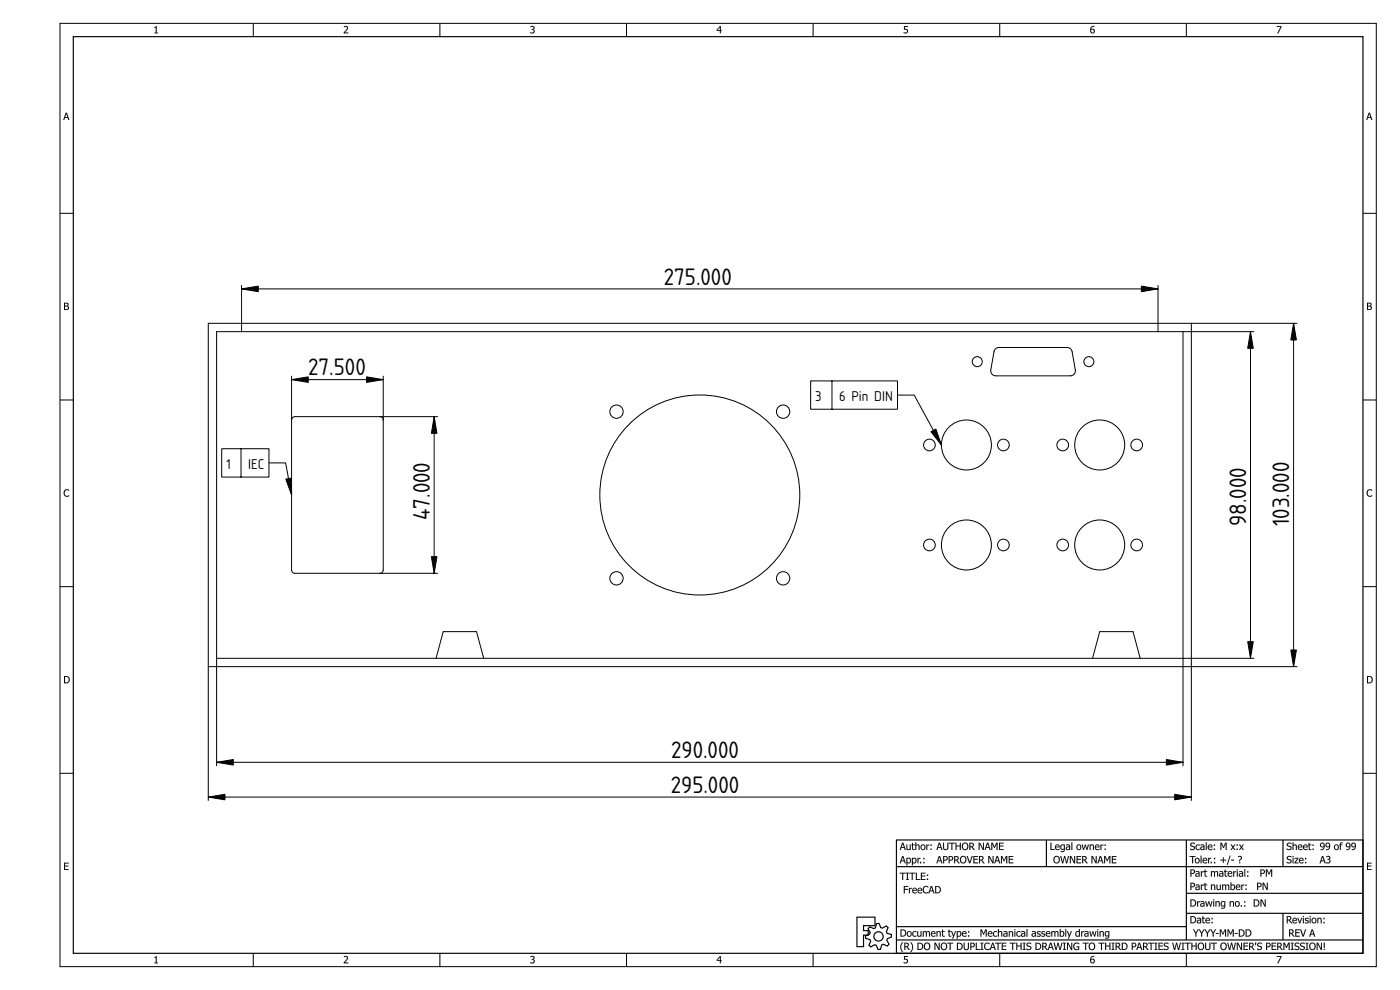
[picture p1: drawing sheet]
<svg xmlns="http://www.w3.org/2000/svg" width="420mm" height="297mm" viewBox="0 0 420 297" stroke-linecap="round" stroke-linejoin="round" font-family="sans-serif">
<defs><g id="words">
<g font-size="6.7">
<text x="199.2" y="85.4">275.000</text>
<text x="92.5" y="112.6">27.500</text>
<text x="129" y="156.1" transform="rotate(-90 129 156.1)">47.000</text>
<text x="374" y="157.8" transform="rotate(-90 374 157.8)">98.000</text>
<text x="386.9" y="157.9" transform="rotate(-90 386.9 157.9)">103.000</text>
<text x="201.4" y="227.5">290.000</text>
<text x="201.3" y="237.9">295.000</text>
</g>
<g font-size="4">
<text x="244.7" y="120.5">3</text>
<text x="251.8" y="120.5">6 Pin DIN</text>
<text x="67.9" y="140.8">1</text>
<text x="74.5" y="140.8">IEC</text>
</g>
</g></defs>
<g fill="none" stroke="#000" stroke-width=".3">
<path d="M18 7h395v283h-395zM76 7v4M132 7v4M188 7v4M244 7v4M300 7v4M356 7v4M18 64h4M409 64h4M18 120h4M409 120h4M210 148.5h.1"/>
<path d="M18 176h4M409 176h4M18 232h4M409 232h4M76 286v4M132 286v4M188 286v4M244 286v4M300 286v4M356 286v4"/>
</g>
<g fill="#000">
<path d="M46.3 8.1l.7-.3v2h.4v.2h-1.1v-.2h.4v-1.5h-.4zM103.2 7.9a.8 .8 0 0 1 1.2 .3 .8 .8 0 0 1-.5 1.1l-.5 .5h1.1v.2h-1.3v-.3l.6-.7a.52 .52 0 0 0 .3-.8 .52 .52 0 0 0-.9 0zM159.2 7.9a.63 .63 0 0 1 1-.1 .63 .63 0 0 1-.2 1 .66 .66 0 0 1 .2 1.1 .66 .66 0 0 1-1-.3 .52 .52 0 0 0 .8 .2 .52 .52 0 0 0-.1-.8l-.3-.1v-.2a.4 .4 0 0 0 .4-.3 .4 .4 0 0 0-.2-.5 .4 .4 0 0 0-.5 .3zM271.3 7.8h1.2v.3h-.9v.6a.76 .76 0 0 1 .9 .9 .76 .76 0 0 1-1.3 .3v-.3a.54 .54 0 0 0 .8 .2 .54 .54 0 0 0 .1-.8 .54 .54 0 0 0-.8-.1zM383.2 7.8h1.4l-1 2.2h-.3l1-1.9h-1.1zM19.4 147.1l.9-.3 .5 .2v.3a.81 .81 0 0 0-1.2 .1 .81 .81 0 0 0 0 1.1 .81 .81 0 0 0 1.2 0v.4a1.13 1.13 0 0 1-1.6-.3 1.13 1.13 0 0 1 .2-1.5zM410.4 147.1l.9-.3 .5 .2v.3a.81 .81 0 0 0-1.1 .1 .81 .81 0 0 0 0 1.1 .81 .81 0 0 0 1.1 0v.4a1.13 1.13 0 0 1-1.5-.3 1.13 1.13 0 0 1 .1-1.5zM19.2 258.8h1.4v.3h-1.1v.6h1v.3h-1v.8h1.1v.2h-1.4zM410.3 258.8h1.3v.3h-1v.6h1v.3h-1v.8h1v.2h-1.3zM46.3 287.1l.7-.3v2h.4v.2h-1.1v-.2h.4v-1.5h-.4zM103.2 286.9a.8 .8 0 0 1 1.2 .4 .8 .8 0 0 1-.5 1.1l-.5 .4h1.1v.2h-1.3v-.3l.6-.7a.52 .52 0 0 0 .3-.8 .52 .52 0 0 0-.9 0zM159.2 286.9a.63 .63 0 0 1 1 0 .63 .63 0 0 1-.2 .9 .66 .66 0 0 1 .2 1.2 .66 .66 0 0 1-1-.4 .52 .52 0 0 0 .8 .2 .52 .52 0 0 0-.1-.8h-.3v-.3a.4 .4 0 0 0 .4-.3 .4 .4 0 0 0-.2-.5 .4 .4 0 0 0-.5 .3z"/>
<path d="M271.3 286.8h1.2v.3h-.9v.6a.76 .76 0 0 1 .9 .9 .76 .76 0 0 1-1.3 .4v-.4a.54 .54 0 0 0 .8 .2 .54 .54 0 0 0 .1-.8 .54 .54 0 0 0-.8 0zM383.2 286.8h1.4l-1 2.2h-.3l1-1.9h-1.1z"/>
<path d="M46.3 8.1l.7-.3v2h.4v.2h-1.1v-.2h.4v-1.5h-.4zM46.3 8.1v.2h.4v1.5h-.4v.2h1.1v-.2h-.4v-2z"/>
<path d="M103.2 7.9a.72 .72 0 0 1 1-.1 .72 .72 0 0 1 .1 1l-.9 1 1.1-.1v.3h-1.3v-.3a1.49 1.49 0 0 0 .8-1.6l-.8 .1zM103.2 7.9l.1 .3a.53 .53 0 0 1 .8 0 .53 .53 0 0 1-.2 .8l-.7 .7v.3h1.3v-.2h-1.1a1.31 1.31 0 0 0 .7-1.9z"/>
<path d="M159.2 7.9a.64 .64 0 0 1 1-.1 .64 .64 0 0 1-.2 1l.4 .2 .1 .5-.6 .5a.5 .5 0 0 1-.5 .1 .5 .5 0 0 1-.3-.5l.6 .2 .4-.3v-.4l-.5-.1v-.3a.37 .37 0 0 0 .5-.1 .37 .37 0 0 0-.1-.5l-.8 .1zM159.2 7.9l.1 .2a.41 .41 0 0 1 .5-.2 .41 .41 0 0 1 .3 .5 .41 .41 0 0 1-.5 .3v.2a.5 .5 0 0 1 .6 .7 .5 .5 0 0 1-.9 .1l-.1 .2a.71 .71 0 0 0 1.1 0 .71 .71 0 0 0-.3-1.1 .5 .5 0 0 0 .4-.4 .5 .5 0 0 0-.2-.5z"/>
<path d="M216.1 7.8h.2v1.2h.3v.3h-.3v.7h-.3v-.7h-.9v-.4zM216 8.2l-.7 .8h.7z"/>
<path d="M216.1 7.8h.2v1.2h.3v.3h-.3v.7h-.3v-.7h-.9v-.4zM216.1 7.8l-1 1.1v.4l1-.1-.1 .8h.3v-.8l.3 .1v-.3h-.3v-1.2zM216 8.2l-.7 .8h.7zM216.1 8.1v.9h-.8z"/>
<path d="M271.3 7.8h1.2v.3h-.9v.6a.77 .77 0 0 1 .9 .9 .77 .77 0 0 1-1.3 .3v-.3h.9a.53 .53 0 0 0-.1-.7 .53 .53 0 0 0-.7 .1zM271.3 7.8v1.1l.8 .1a.54 .54 0 0 1-.1 .8 .54 .54 0 0 1-.8-.2v.3l.7 .1 .4-.2 .2-.5-.2-.5-.7-.1v-.6h.9v-.3z"/>
<path d="M327.5 8l.8-.2v.3a.65 .65 0 0 0-.8 .7 .71 .71 0 0 1 1 .3 .71 .71 0 0 1-.6 .9 .71 .71 0 0 1-.7-.8zM327.4 9.3a.45 .45 0 0 0 .9 0 .45 .45 0 0 0-.9 0z"/>
<path d="M327.5 8l.9-.2-.1 .3a.63 .63 0 0 0-.8 .7 .71 .71 0 0 1 1 0 .71 .71 0 0 1-.1 1l-.7 .2-.4-.3-.1-1zM327.4 8.1a1.01 1.01 0 0 0-.3 1.3 1.01 1.01 0 0 0 1.2 .5l.2-.4-.1-.7-.4-.2-.6 .2a.67 .67 0 0 1 1-.7v-.3h-.3zM327.4 9.2a.45 .45 0 0 0 .9 0 .45 .45 0 0 0-.9 0zM327.4 9.3a.45 .45 0 0 1 .9 0 .45 .45 0 0 1-.9 0z"/>
<path d="M383.2 7.8h1.4l-1 2.2h-.3l1-1.9h-1.1zM383.2 7.8v.3h1.1l-1 1.9h.3l1-2.2z"/>
<path d="M19.7 33.8h.4l.7 2.2h-.3l-.2-.6h-.8l-.2 .6h-.3zM19.7 33.8l-.7 2.2h.3l.2-.6h.8l.2 .6h.3l-.7-2.2zM19.9 34.1l-.3 1h.6zM19.9 34.1l.4 1.1h-.8z"/>
<path d="M19.7 33.8h.4l.7 2.2h-.3l-.2-.6h-.8l-.2 .6h-.3zM19.9 34.1l-.3 1h.6z"/>
<path d="M410.8 33.8h.3l.8 2.2h-.4l-.1-.6h-.9l-.2 .6h-.3zM410.8 33.8l-.8 2.2h.3l.2-.6h.9l.2 .6h.3l-.8-2.2zM410.9 34.1l-.3 1h.7zM410.9 34.1l.4 1.1h-.7z"/>
<path d="M410.8 33.8h.3l.8 2.2h-.3l-.2-.6h-.9l-.2 .6h-.3zM410.9 34.1l-.3 1h.7z"/>
<path d="M19.2 90.8h.6a.54 .54 0 0 1 .7 .3 .54 .54 0 0 1-.2 .7 .65 .65 0 0 1 .3 .8 .65 .65 0 0 1-.8 .4h-.6zM19.5 91.1v.6h.3a.35 .35 0 0 0 .5-.3 .35 .35 0 0 0-.5-.3zM19.5 92v.8h.2a.44 .44 0 0 0 .7-.4 .44 .44 0 0 0-.6-.4z"/>
<path d="M19.2 90.8h.6a.55 .55 0 0 1 .7 .2 .55 .55 0 0 1-.2 .8 .59 .59 0 0 1 .4 .5 .59 .59 0 0 1-.2 .5l-1.3 .2zM19.2 90.8v2.2h.6a.65 .65 0 0 0 .9-.4 .65 .65 0 0 0-.4-.8 .49 .49 0 0 0 .1-.9zM19.5 91.1v.6l.7-.1v-.5zM19.5 91.1h.3a.36 .36 0 0 1 .5 .3 .36 .36 0 0 1-.5 .3h-.3zM19.5 92v.8l.7-.1 .1-.6zM19.5 91.9l.8 .2v.5l-.8 .2z"/>
<path d="M410.3 90.8h.5a.54 .54 0 0 1 .8 .3 .54 .54 0 0 1-.3 .7 .65 .65 0 0 1 .4 .8 .65 .65 0 0 1-.8 .4h-.6zM410.6 91.1v.6h.3a.35 .35 0 0 0 .4-.3 .35 .35 0 0 0-.5-.3zM410.6 92v.8h.2a.44 .44 0 0 0 .6-.4 .44 .44 0 0 0-.5-.4z"/>
<path d="M410.2 90.8h.6a.55 .55 0 0 1 .8 .2 .55 .55 0 0 1-.3 .8 .59 .59 0 0 1 .5 .5 .59 .59 0 0 1-.3 .5l-1.3 .2zM410.3 90.8v2.2h.6a.65 .65 0 0 0 .8-.4 .65 .65 0 0 0-.4-.8 .49 .49 0 0 0 .1-.9zM410.6 91.1v.6l.6-.1v-.5zM410.5 91.1h.3a.36 .36 0 0 1 .6 .3 .36 .36 0 0 1-.5 .3h-.4zM410.6 92v.8l.7-.1v-.6zM410.5 91.9l.9 .2v.5l-.9 .2z"/>
<path d="M19.4 147.1l.7-.3 .7 .2v.3l-.7-.2-.5 .2a.85 .85 0 0 0-.2 1.1 .85 .85 0 0 0 1.1 .3l.3-.2v.4l-.3 .1a1.12 1.12 0 0 1-1.4-.5 1.12 1.12 0 0 1 .3-1.4zM19.4 147.1a1.11 1.11 0 0 0-.2 1.5 1.11 1.11 0 0 0 1.5 .3l.1-.4-.7 .3-.5-.2a.85 .85 0 0 1-.1-1.3 .85 .85 0 0 1 1.2 0l.1-.3-.3-.1-.6-.1z"/>
<path d="M410.4 147.1l.7-.3 .7 .2v.3l-.7-.2-.5 .2a.85 .85 0 0 0-.1 1.1 .85 .85 0 0 0 1 .3l.3-.2v.4l-.3 .1a1.12 1.12 0 0 1-1.3-.5 1.12 1.12 0 0 1 .2-1.4zM410.4 147.1a1.11 1.11 0 0 0-.1 1.5 1.11 1.11 0 0 0 1.5 .3v-.4l-.7 .3-.5-.2a.85 .85 0 0 1-.1-1.3 .85 .85 0 0 1 1.3 0v-.3l-.3-.1-.6-.1z"/>
<path d="M19.2 202.8h.5a1.1 1.1 0 0 1 1.2 1.1 1.1 1.1 0 0 1-1.2 1.1h-.5zM19.5 203.1v1.7a.88 .88 0 0 0 1.1-.9 .88 .88 0 0 0-1.1-.8z"/>
<path d="M19.2 202.8h.5a1.11 1.11 0 0 1 1.3 1.1 1.11 1.11 0 0 1-1.3 1.1h-.5zM19.2 202.8v2.2l1.3-.2 .4-.7-.2-.9-.5-.3zM19.5 203.1v1.7a.86 .86 0 0 0 1.1-.9 .86 .86 0 0 0-1.1-.8zM19.5 203.1h.7l.4 .4v.7l-.4 .5-.7 .1z"/>
<path d="M410.3 202.8h.5a1.1 1.1 0 0 1 1.2 1.1 1.1 1.1 0 0 1-1.2 1.1h-.5zM410.6 203.1v1.7a.88 .88 0 0 0 1.1-.9 .88 .88 0 0 0-1.1-.8z"/>
<path d="M410.2 202.8h.6a1.11 1.11 0 0 1 1.2 1.1 1.11 1.11 0 0 1-1.2 1.1h-.6zM410.3 202.8v2.2l1.2-.2 .5-.7-.2-.9-.6-.3zM410.6 203.1v1.7a.86 .86 0 0 0 1.1-.9 .86 .86 0 0 0-1.1-.8zM410.5 203.1h.7l.4 .4 .1 .7-.4 .5-.8 .1z"/>
<path d="M270.7 252.8h.4l.8 2.2h-.4l-.2-.6h-.8l-.2 .6h-.3zM270.7 252.8l-.7 2.2h.3l.2-.6h.8l.2 .6h.3l-.7-2.2zM270.9 253.1l-.3 1.1h.7zM270.9 253.1l.4 1.1h-.7zM272 253.4h.3v1.3l.3 .1 .4-.2v-1.2h.3v1.6h-.3v-.2l-.5 .3-.3-.2zM272 253.4l.2 1.5 .5 .1 .3-.2v.2h.3v-1.6h-.3v1.2l-.4 .2-.3-.2v-1.2zM273.7 252.9h.3v.5h.5v.2h-.5v1.1l.5 .1-.1 .2a.51 .51 0 0 1-.7-.5v-.9h-.2zM273.7 252.9l-.2 .7h.2v.9a.53 .53 0 0 0 .8 .5v-.2l-.5-.1v-1.1h.5v-.2h-.5v-.5zM274.7 252.7h.3v.9a.57 .57 0 0 1 .6-.2 .57 .57 0 0 1 .4 .6v1h-.3v-1.3l-.3-.1-.4 .2v1.2h-.3zM274.7 252.7v2.3h.3v-1.2a.41 .41 0 0 1 .5-.2 .41 .41 0 0 1 .2 .5v.9h.3v-1a.55 .55 0 0 0-.4-.6 .55 .55 0 0 0-.6 .2v-.9zM276.5 253.6a.79 .79 0 0 1 1.1 .1 .79 .79 0 0 1-.2 1.1 .79 .79 0 0 1-1.1-.1zM276.5 253.6a.84 .84 0 0 0 0 1.3 .84 .84 0 0 0 1.2-.2 .84 .84 0 0 0-.3-1.2l-.6-.1zM276.7 253.7a.53 .53 0 0 0-.1 .8 .53 .53 0 0 0 .8 .1 .54 .54 0 0 0 0-.7 .54 .54 0 0 0-.7-.2zM276.6 253.7a.54 .54 0 0 1 .9 .5 .54 .54 0 0 1-.9 .5zM278 253.4h.3v.2l.6-.2v.3l-.6 .2v1.1h-.3zM278 253.4v1.6h.3v-1.1l.6-.2v-.3l-.6 .3v-.3zM279.2 253.4h.4v.4h-.4zM279.2 253.4v.4h.4v-.4zM279.2 254.6h.4v.4h-.4zM279.2 254.6v.4h.4v-.4z"/>
<path d="M270.7 256.8h.4l.8 2.2h-.4l-.2-.6h-.8l-.2 .6h-.3zM270.7 256.8l-.7 2.2h.3l.2-.6h.8l.2 .6h.3l-.7-2.2zM270.9 257.1l-.3 1.1h.7zM270.9 257.1l.4 1.1h-.7zM272 257.4h.3v.2a.7 .7 0 0 1 .9-.1 .7 .7 0 0 1 .2 .9 .69 .69 0 0 1-1.1 .5v.7h-.3zM272 257.4v2.2h.3v-.7a.79 .79 0 0 0 1.1-.6 .79 .79 0 0 0-.9-.9l-.2 .2v-.2zM272.3 257.8v.9a.53 .53 0 0 0 .8-.4 .53 .53 0 0 0-.7-.6zM272.3 257.8a.57 .57 0 0 1 .9 .5 .57 .57 0 0 1-.9 .4zM273.7 257.4h.3v.2a.7 .7 0 0 1 .9-.1 .7 .7 0 0 1 .2 .9 .69 .69 0 0 1-1.1 .5v.7h-.3zM273.7 257.4v2.2h.3l-.1-.7a.79 .79 0 0 0 1.2-.6 .79 .79 0 0 0-.9-.9l-.3 .2 .1-.2zM274 257.8v.9a.53 .53 0 0 0 .8-.4 .53 .53 0 0 0-.7-.6zM273.9 257.8a.57 .57 0 0 1 .9 .5 .57 .57 0 0 1-.8 .4zM275.3 257.4h.3v.2l.6-.2v.3l-.6 .2v1.1h-.3zM275.3 257.4v1.6h.3v-1.1l.6-.2v-.3l-.6 .3v-.3zM276.1 258.6h.4v.4h-.4zM276.1 258.6v.4h.4v-.4zM277.1 257.4h.4v.4h-.4zM277.1 257.4v.4h.3v-.4zM277.1 258.6h.4v.4h-.4zM277.1 258.6v.4h.3v-.4z"/>
<path d="M270.7 252.8h.4l.7 2.2h-.3l-.2-.6h-.8l-.2 .6h-.3zM270.9 253.1l-.3 1.1h.7zM272 253.4h.3v1.2l.3 .2 .4-.2v-1.2h.3v1.6h-.3v-.2l-.5 .3-.3-.2zM273.7 252.9h.3v.5h.5v.2h-.5v1.1l.5 .1a.41 .41 0 0 1-.5 .3 .41 .41 0 0 1-.3-.6v-.9h-.2zM274.7 252.7h.3v.9a.56 .56 0 0 1 .6-.2 .56 .56 0 0 1 .4 .6v1h-.3v-1.2l-.3-.2-.4 .2v1.2h-.3zM276.5 253.6a.78 .78 0 0 1 1.1 .1 .78 .78 0 0 1-.2 1.1 .78 .78 0 0 1-1.1-.1zM276.7 253.7a.55 .55 0 0 0-.1 .8 .55 .55 0 0 0 .8 .1 .56 .56 0 0 0 0-.8 .56 .56 0 0 0-.7-.1zM278 253.4h.3v.2l.6-.2v.3l-.6 .2v1.1h-.3zM279.2 253.4h.4v.4h-.4zM279.2 254.6h.4v.4h-.4z"/>
<path d="M270.7 256.8h.4l.7 2.2h-.3l-.2-.6h-.8l-.2 .6h-.3zM270.9 257.1l-.3 1.1h.7zM272 257.4l.3 .2a.74 .74 0 0 1 1 0 .74 .74 0 0 1 0 1 .68 .68 0 0 1-1 .3v.7h-.3zM272.3 257.8v.9a.55 .55 0 0 0 .8-.4 .55 .55 0 0 0-.7-.6zM273.7 257.4l.3 .2a.74 .74 0 0 1 1 0 .74 .74 0 0 1 0 1 .68 .68 0 0 1-1 .3v.7h-.3zM274 257.8v.9a.55 .55 0 0 0 .8-.4 .55 .55 0 0 0-.7-.6zM275.3 257.4h.3v.2l.6-.2v.3l-.6 .2v1.1h-.3zM276.1 258.6h.4v.4h-.4zM277.1 257.4h.3v.4h-.3zM277.1 258.6h.3v.4h-.3z"/>
<path d="M281.7 252.8h.4l.8 2.2h-.4l-.2-.6h-.8l-.2 .6h-.3zM281.8 252.8l-.8 2.2h.3l.2-.6h.9l.1 .6h.3l-.7-2.2zM281.9 253.1l-.3 1.1h.7zM281.9 253.1l.4 1.1h-.7zM283 252.8h.3l.2 1.9 .7-.1 .1-1.8h.3v1.4a.81 .81 0 0 1-.8 .9 .81 .81 0 0 1-.8-.9zM283 252.8l.2 2.1 .6 .2 .6-.2 .2-2.1h-.3v1.8l-.5 .2-.5-.2v-1.8zM284.8 252.8h1.8v.3h-.8v1.9h-.3v-1.9h-.7zM284.8 252.8v.3h.7v1.9h.3v-1.9h.7v-.3zM286.8 252.8h.3v.9h1l-.1-.9h.4v2.2h-.4v-1h-.9v1h-.3zM286.8 252.8v2.2h.3l-.1-1.1h1.1v1.1h.3v-2.2h-.3v.9h-1.1l.1-.9zM288.9 253.1a1.1 1.1 0 0 1 1.6 .1 1.1 1.1 0 0 1-.2 1.6 1 1 0 0 1-1.4 0l-.2-.9zM288.9 253.1a1.05 1.05 0 0 0 0 1.6 1.05 1.05 0 0 0 1.6-.3l.1-.8-.3-.5a.99 .99 0 0 0-1.4 0zM289.2 253.3a.81 .81 0 0 0-.2 1.1 .81 .81 0 0 0 1.1 .2 .82 .82 0 0 0 .2-1.1 .82 .82 0 0 0-1-.3zM289.2 253.2l.6-.1 .3 .2a.83 .83 0 0 1 .2 1.1 .83 .83 0 0 1-1.2 .2 1.21 1.21 0 0 1 .1-1.4zM290.9 252.8l1.1 .1a.64 .64 0 0 1 .3 .7 .64 .64 0 0 1-.5 .5l.8 .9h-.4l-.7-.8h-.3v.8h-.3zM290.9 252.8v2.2h.3v-.9h.3l.7 .9h.4l-.8-.9a.63 .63 0 0 0 .5-.8 .63 .63 0 0 0-.8-.4zM291.2 253.1v.8h.3a.41 .41 0 0 0 .5-.4 .41 .41 0 0 0-.5-.4zM291.2 253.1l.7 .1v.6l-.7 .1zM293.7 252.8h.4l.9 1.8v-1.8h.3v2.2h-.4l-.9-1.9v1.9h-.3zM293.7 252.8v2.2h.3v-1.9l1 1.9h.3v-2.2h-.3v1.8l-.9-1.8zM296.2 252.8h.4l.7 2.2h-.3l-.2-.6h-.8l-.2 .6h-.3zM296.2 252.8l-.7 2.2h.3l.2-.6h.8l.2 .6h.3l-.7-2.2zM296.4 253.1l-.3 1.1h.6zM296.4 253.1l.3 1.1h-.7zM297.5 252.8h.4l.6 1.3 .5-1.3h.4v2.2h-.3v-1.9l-.6 1.3h-.2l-.5-1.2v1.8h-.3zM297.5 252.8v2.2h.3v-1.9l.6 1.3h.1l.6-1.3v1.9h.3v-2.2h-.4l-.5 1.3-.6-1.3zM299.8 252.8h1.4v.3h-1.1v.6h1v.3h-1v.8h1.1v.2h-1.4zM299.8 252.8v2.2h1.4v-.2h-1.1v-.9h1v-.2h-1v-.6h1.1v-.3z"/>
<path d="M281.7 256.8h.4l.8 2.2h-.4l-.2-.6h-.8l-.2 .6h-.3zM281.8 256.8l-.8 2.2h.3l.2-.6h.9l.1 .6h.3l-.7-2.2zM281.9 257.1l-.3 1.1h.7zM281.9 257.1l.4 1.1h-.7zM283 256.8l1.2 .2a.76 .76 0 0 1 .1 1 .76 .76 0 0 1-1 .2l.1 .8h-.4zM283 256.8v2.2h.3v-.8l1-.3a.66 .66 0 0 0 0-.8 .66 .66 0 0 0-.7-.2zM283.3 257.1v.9l.7-.2v-.6zM283.3 257.1a.53 .53 0 0 1 .8 .4 .53 .53 0 0 1-.8 .5zM284.7 256.8l1.1 .2a.76 .76 0 0 1 .1 1 .76 .76 0 0 1-.9 .2v.8h-.3zM284.7 256.8v2.2h.3v-.8l1-.3a.66 .66 0 0 0 0-.8 .66 .66 0 0 0-.7-.2zM285 257.1v.9l.7-.2-.1-.6zM285 257.1a.53 .53 0 0 1 .8 .4 .53 .53 0 0 1-.8 .5zM286.3 256.8l1.2 .1a.64 .64 0 0 1 .2 .7 .64 .64 0 0 1-.4 .5l.8 .9h-.4l-.7-.8h-.4l.1 .8h-.4zM286.4 256.8v2.2h.2v-.9h.4l.7 .9h.3l-.8-.9a.63 .63 0 0 0 .5-.8 .63 .63 0 0 0-.8-.4zM286.6 257.1v.8h.3a.41 .41 0 0 0 .5-.4 .41 .41 0 0 0-.5-.4zM286.6 257.1l.8 .1-.1 .6-.7 .1zM288.3 257.1a1.1 1.1 0 0 1 1.6 .1 1.1 1.1 0 0 1-.1 1.6 .99 .99 0 0 1-1.5 0l-.2-.9zM288.4 257.1a1.05 1.05 0 0 0-.1 1.6 1.05 1.05 0 0 0 1.6-.3l.1-.8-.2-.5a.99 .99 0 0 0-1.4 0zM288.6 257.3a.81 .81 0 0 0-.1 1.1 .81 .81 0 0 0 1 .2 .82 .82 0 0 0 .2-1.1 .82 .82 0 0 0-1-.3zM288.7 257.2l.5-.1 .4 .2a.83 .83 0 0 1 .1 1.1 .83 .83 0 0 1-1.1 .2 1.21 1.21 0 0 1 .1-1.4zM290.1 256.8h.3l.6 1.9 .6-1.9h.3l-.7 2.2h-.4zM290.1 256.8l.8 2.2h.3l.7-2.2h-.3l-.6 1.9-.6-1.9zM292.1 256.8h1.4v.3h-1.1v.6h1v.3h-1v.8h1.1v.2h-1.4zM292.1 256.8v2.2h1.4v-.2h-1.1v-.9h1v-.2h-1v-.6h1.1v-.3zM293.8 256.8l1.1 .1a.64 .64 0 0 1 .3 .7 .64 .64 0 0 1-.5 .5l.8 .9h-.4l-.7-.8h-.3v.8h-.3zM293.8 256.8v2.2h.3v-.9h.3l.7 .9h.4l-.8-.9a.63 .63 0 0 0 .5-.8 .63 .63 0 0 0-.8-.4zM294.1 257.1v.8h.3a.41 .41 0 0 0 .5-.4 .41 .41 0 0 0-.5-.4zM294.1 257.1l.7 .1v.6l-.7 .1zM296.6 256.8h.4l.9 1.8v-1.8h.3v2.2h-.4l-.9-1.9v1.9h-.3zM296.6 256.8v2.2h.3v-1.9l.9 1.9h.4v-2.2h-.3v1.8l-.9-1.8zM299.1 256.8h.4l.7 2.2h-.3l-.2-.6h-.8l-.2 .6h-.3zM299.1 256.8l-.7 2.2h.3l.2-.6h.8l.2 .6h.3l-.7-2.2zM299.3 257.1l-.3 1.1h.6zM299.3 257.1l.3 1.1h-.7zM300.4 256.8h.4l.6 1.3 .5-1.3h.4v2.2h-.3v-1.9l-.6 1.3h-.2l-.5-1.2v1.8h-.3zM300.4 256.8v2.2h.3v-1.9l.6 1.3h.1l.6-1.3v1.9h.3v-2.2h-.4l-.5 1.3-.6-1.3zM302.7 256.8h1.4v.3h-1.1v.6h1v.3h-1v.8h1.1v.2h-1.4zM302.7 256.8v2.2h1.4v-.2h-1.1v-.9h1v-.2h-1v-.6h1.1v-.3z"/>
<path d="M281.8 252.8h.3l.7 2.2h-.3l-.2-.6h-.8l-.2 .6h-.3zM281.9 253.1l-.3 1.1h.7zM283 252.8h.3v1.4a.51 .51 0 0 0 .5 .6 .51 .51 0 0 0 .5-.6v-1.4h.3v1.4a.79 .79 0 0 1-.8 .9 .79 .79 0 0 1-.8-.9zM284.8 252.8h1.7v.3h-.7v1.9h-.3v-1.9h-.7zM286.8 252.8h.3v.9h1v-.9h.3v2.2h-.3v-1h-1v1h-.3zM288.9 253.1a1.05 1.05 0 0 1 1.4 .1 1.05 1.05 0 0 1 0 1.4 1.05 1.05 0 0 1-1.4 .2l-.2-.9zM289.2 253.2a.8 .8 0 0 0-.2 1.2 .8 .8 0 0 0 1.2 0 .8 .8 0 0 0 0-1 .8 .8 0 0 0-1-.2zM290.9 252.8h.6a.64 .64 0 0 1 .8 .5 .64 .64 0 0 1-.5 .8l.8 .9h-.4l-.7-.8h-.3v.8h-.3zM291.2 253.1v.8h.3a.42 .42 0 0 0 .5-.4 .42 .42 0 0 0-.5-.4zM293.7 252.8h.4l.9 1.8v-1.8h.3v2.2h-.3l-1-1.9v1.9h-.3zM296.2 252.8h.4l.7 2.2h-.3l-.2-.6h-.8l-.2 .6h-.3zM296.4 253.1l-.3 1.1h.6zM297.5 252.8h.4l.6 1.3 .5-1.3h.4v2.2h-.3v-1.9l-.6 1.3h-.1l-.6-1.3v1.9h-.3zM299.8 252.8h1.4v.3h-1.1v.6h1v.3h-1v.8h1.1v.2h-1.4z"/>
<path d="M281.8 256.8h.3l.7 2.2h-.3l-.2-.6h-.8l-.2 .6h-.3zM281.9 257.1l-.3 1.1h.7zM283 256.8h.6a.73 .73 0 0 1 .8 .9 .73 .73 0 0 1-1.1 .5v.8h-.3zM283.3 257.1v.9a.51 .51 0 0 0 .8-.5 .51 .51 0 0 0-.8-.4zM284.7 256.8h.6a.73 .73 0 0 1 .8 .9 .73 .73 0 0 1-1.1 .5v.8h-.3zM285 257.1v.9a.51 .51 0 0 0 .8-.5 .51 .51 0 0 0-.8-.4zM286.4 256.8h.5a.64 .64 0 0 1 .8 .5 .64 .64 0 0 1-.4 .8l.7 .9h-.3l-.7-.8h-.4v.8h-.2zM286.6 257.1v.8h.3a.42 .42 0 0 0 .5-.4 .42 .42 0 0 0-.5-.4zM288.4 257.1a1.05 1.05 0 0 1 1.4 .1 1.05 1.05 0 0 1 0 1.4 1.05 1.05 0 0 1-1.4 .2l-.3-.9zM288.7 257.2a.8 .8 0 0 0-.3 1.2 .8 .8 0 0 0 1.2 0 .8 .8 0 0 0 .1-1 .8 .8 0 0 0-1-.2zM290.1 256.8h.3l.6 1.9 .6-1.9h.3l-.7 2.2h-.3zM292.1 256.8h1.4v.3h-1.1v.6h1v.3h-1v.8h1.1v.2h-1.4zM293.8 256.8h.6a.64 .64 0 0 1 .8 .5 .64 .64 0 0 1-.5 .8l.8 .9h-.4l-.7-.8h-.3v.8h-.3zM294.1 257.1v.8h.3a.42 .42 0 0 0 .5-.4 .42 .42 0 0 0-.5-.4zM296.6 256.8h.4l.9 1.8v-1.8h.3v2.2h-.4l-.9-1.9v1.9h-.3zM299.1 256.8h.4l.7 2.2h-.3l-.2-.6h-.8l-.2 .6h-.3zM299.3 257.1l-.3 1.1h.6zM300.4 256.8h.4l.6 1.3 .5-1.3h.4v2.2h-.3v-1.9l-.6 1.3h-.1l-.6-1.3v1.9h-.3zM302.7 256.8h1.4v.3h-1.1v.6h1v.3h-1v.8h1.1v.2h-1.4z"/>
<path d="M315.3 252.8h.2v2h1v.2h-1.2zM316.8 253.6a.7 .7 0 0 1 .9-.2 .7 .7 0 0 1 .3 .8h-1.1a.65 .65 0 0 0 .4 .6 .65 .65 0 0 0 .7-.2v.3a.9 .9 0 0 1-1.2-.1 .9 .9 0 0 1 0-1.2zM317 253.7l-.1 .3h.9l-.3-.4zM318.6 253.7a.54 .54 0 0 0-.1 .8 .54 .54 0 0 0 .8 .1v-.9zM318.4 253.6l.3-.2h.9v1.4a.81 .81 0 0 1-1.3 .8l.1-.3a.57 .57 0 0 0 .6 .1 .57 .57 0 0 0 .3-.6 .76 .76 0 0 1-1.1-.2 .76 .76 0 0 1 .2-1zM320.2 254.3a.37 .37 0 0 0 .2 .5 .37 .37 0 0 0 .5-.2v-.4zM320 253.4l1.1 .2 .1 1.4-.3-.1a.59 .59 0 0 1-.8 .1 .59 .59 0 0 1-.2-.8 .59 .59 0 0 1 .8-.2h.2l-.1-.3h-.8zM321.5 252.7h.3v2.3h-.3zM323.2 253.6a.78 .78 0 0 1 1.1 .1 .78 .78 0 0 1-.1 1.1 .78 .78 0 0 1-1.1-.1zM323.4 253.7a.55 .55 0 0 0 0 .8 .55 .55 0 0 0 .8 .1 .56 .56 0 0 0 0-.8 .56 .56 0 0 0-.8-.1zM324.6 253.4h.3l.3 1.3 .4-1.3h.2l.4 1.3 .3-1.3h.3l-.4 1.6h-.3l-.4-1.2-.4 1.2h-.2zM327 253.4h.3v.2a.56 .56 0 0 1 .6-.2 .56 .56 0 0 1 .4 .6v1h-.3v-1.2l-.3-.2-.4 .2v1.2h-.3zM328.8 253.6a.7 .7 0 0 1 .9-.2 .7 .7 0 0 1 .3 .8h-1.1a.65 .65 0 0 0 .4 .6 .65 .65 0 0 0 .7-.2v.3a.9 .9 0 0 1-1.2-.1 .9 .9 0 0 1 0-1.2zM329 253.7l-.1 .3h.8l-.2-.4zM330.3 253.4h.2v.2l.6-.2v.3l-.6 .2v1.1h-.2zM331.5 253.4h.4v.4h-.4zM331.5 254.6h.4v.4h-.4z"/>
<path d="M315.2 252.8h.4l-.1 2h1v.2h-1.3zM315.3 252.8v2.2h1.2v-.2h-1v-2zM316.8 253.6a.71 .71 0 0 1 .9-.2 .71 .71 0 0 1 .3 .9l-1.1-.1a.66 .66 0 0 0 1.1 .4 .74 .74 0 0 1-.9 .5 .74 .74 0 0 1-.5-.9zM316.8 253.6a.86 .86 0 0 0-.1 1.1 .86 .86 0 0 0 1 .3l.3-.1v-.3l-.4 .2a.53 .53 0 0 1-.7-.6h1.1v-.1a.66 .66 0 0 0-.4-.7 .66 .66 0 0 0-.8 .2zM317 253.7l-.1 .3h.9l-.3-.4zM317 253.7l.5-.1 .3 .4h-.9zM318.6 253.8a.53 .53 0 0 0-.1 .7 .53 .53 0 0 0 .8 .1v-.9zM318.6 253.7h.7v.9a.56 .56 0 0 1-.8-.1 .56 .56 0 0 1 .1-.8zM318.4 253.6l.3-.3 .9 .1v1.4a.86 .86 0 0 1-1.3 .8v-.3h.9l.1-.5a.77 .77 0 0 1-1.1-.1 .77 .77 0 0 1 .2-1.1zM318.4 253.6a.75 .75 0 0 0-.2 1 .75 .75 0 0 0 1.1 .2 .55 .55 0 0 1-.3 .6 .55 .55 0 0 1-.6-.1l.1 .3a.77 .77 0 0 0 1-.8l.1-1.4zM320.2 254.4a.35 .35 0 0 0 .2 .4 .35 .35 0 0 0 .5-.2v-.4zM320.2 254.3l.7-.1v.4a.38 .38 0 0 1-.5 .3 .38 .38 0 0 1-.2-.6zM320 253.4l.5-.1a.55 .55 0 0 1 .7 .6v1.1h-.3v-.1l-.2 .1a.53 .53 0 0 1-.8-.2 .53 .53 0 0 1 .2-.7l.8-.1a.49 .49 0 0 0-.4-.5 .49 .49 0 0 0-.5 .2zM320 253.4v.3l.7-.1 .2 .4a.67 .67 0 0 0-.8 .1 .67 .67 0 0 0-.1 .8l.5 .2 .4-.3v.2h.3l-.2-1.4zM321.5 252.7h.3v2.3h-.3zM321.5 252.7v2.3h.3v-2.3zM323.2 253.6a.79 .79 0 0 1 1.1 .1 .79 .79 0 0 1-.1 1.1 .79 .79 0 0 1-1.1-.1zM323.3 253.6a.84 .84 0 0 0-.1 1.3 .84 .84 0 0 0 1.3-.2 .84 .84 0 0 0-.3-1.2l-.6-.1zM323.5 253.7a.53 .53 0 0 0-.1 .8 .53 .53 0 0 0 .8 .1 .54 .54 0 0 0-.1-.7 .54 .54 0 0 0-.6-.2zM323.4 253.7a.54 .54 0 0 1 .8 .5 .54 .54 0 0 1-.8 .5zM324.6 253.4h.3l.3 1.3 .4-1.3h.2l.4 1.3 .3-1.3h.3l-.4 1.6h-.3l-.4-1.2-.4 1.2h-.3zM324.6 253.4l.5 1.6h.2l.4-1.3 .4 1.3h.3l.4-1.6h-.3l-.3 1.3-.4-1.3h-.2l-.4 1.3-.3-1.3zM327 253.4h.3v.2a.57 .57 0 0 1 .7-.2 .57 .57 0 0 1 .3 .6v1h-.3v-1.3l-.3-.1-.4 .2v1.2h-.3zM327 253.4v1.6h.3v-1.2a.41 .41 0 0 1 .5-.2 .41 .41 0 0 1 .2 .5v.9h.3v-1a.55 .55 0 0 0-.4-.6 .55 .55 0 0 0-.6 .2v-.2zM328.8 253.6a.71 .71 0 0 1 .9-.2 .71 .71 0 0 1 .3 .9l-1.1-.1a.66 .66 0 0 0 1.1 .4 .74 .74 0 0 1-.9 .5 .74 .74 0 0 1-.5-.9zM328.8 253.6a.86 .86 0 0 0-.1 1.1 .86 .86 0 0 0 1 .3l.3-.1v-.3l-.4 .2a.53 .53 0 0 1-.7-.6h1.1v-.1a.66 .66 0 0 0-.4-.7 .66 .66 0 0 0-.8 .2zM329 253.7l-.1 .3h.8l-.2-.4zM329 253.7l.5-.1 .2 .4h-.9zM330.3 253.4h.3l-.1 .2 .7-.2v.3l-.7 .2 .1 1.1h-.3zM330.3 253.4v1.6h.2v-1.1l.6-.2v-.3l-.6 .3v-.3zM331.5 253.4h.4v.4h-.4zM331.5 253.4v.4h.4v-.4zM331.5 254.6h.4v.4h-.4zM331.5 254.6v.4h.4v-.4z"/>
<path d="M316.4 257.1a1.05 1.05 0 0 1 1.4 .1 1.05 1.05 0 0 1 0 1.4 1.05 1.05 0 0 1-1.4 .2l-.3-.9zM316.7 257.2a.8 .8 0 0 0-.2 1.2 .8 .8 0 0 0 1.2 0 .8 .8 0 0 0 0-1 .8 .8 0 0 0-1-.2zM318.2 256.8h.3l.4 1.9 .5-1.9h.3l.4 1.9 .4-1.9h.3l-.5 2.2h-.4l-.4-1.8-.4 1.8h-.3zM321.1 256.8h.4l.9 1.8v-1.8h.2v2.2h-.3l-.9-1.9v1.9h-.3zM323.1 256.8h1.3v.3h-1v.6h1v.3h-1v.8h1v.2h-1.3zM324.8 256.8h.5a.64 .64 0 0 1 .8 .5 .64 .64 0 0 1-.4 .8l.8 .9h-.4l-.7-.8h-.3v.8h-.3zM325.1 257.1v.8h.2a.42 .42 0 0 0 .5-.4 .42 .42 0 0 0-.5-.4zM327.6 256.8h.4l.9 1.8v-1.8h.2v2.2h-.3l-1-1.9v1.9h-.2zM330.1 256.8h.3l.8 2.2h-.3l-.2-.6h-.9l-.2 .6h-.3zM330.2 257.1l-.3 1.1h.7zM331.4 256.8h.4l.5 1.3 .5-1.3h.4v2.2h-.3v-1.9l-.5 1.3h-.2l-.6-1.3v1.9h-.2zM333.7 256.8h1.3v.3h-1v.6h1v.3h-1v.8h1v.2h-1.3z"/>
<path d="M316.4 257.1a1.1 1.1 0 0 1 1.5 .1 1.1 1.1 0 0 1-.1 1.6 .99 .99 0 0 1-1.4 0l-.3-.9zM316.4 257.1a1.05 1.05 0 0 0 0 1.6 1.05 1.05 0 0 0 1.6-.3v-.8l-.2-.5a.99 .99 0 0 0-1.4 0zM316.6 257.3a.81 .81 0 0 0-.1 1.1 .81 .81 0 0 0 1.1 .2 .82 .82 0 0 0 .2-1.1 .82 .82 0 0 0-1.1-.3zM316.7 257.2l.5-.1 .4 .2a.83 .83 0 0 1 .1 1.1 .83 .83 0 0 1-1.1 .2 1.21 1.21 0 0 1 .1-1.4zM318.2 256.8h.3l.4 1.9 .5-1.9h.3l.4 1.9 .4-1.9h.3l-.5 2.2h-.4l-.4-1.8-.4 1.8h-.4zM318.2 256.8l.6 2.2h.3l.4-1.8 .4 1.8h.4l.5-2.2h-.3l-.4 1.9-.4-1.9h-.3l-.5 1.9-.4-1.9zM321.1 256.8h.4l.9 1.8v-1.8h.3v2.2h-.4l-.9-1.9v1.9h-.3zM321.1 256.8v2.2h.3v-1.9l.9 1.9h.3v-2.2h-.2v1.8l-.9-1.8zM323.1 256.8h1.4v.3h-1.1v.6h1v.3h-1v.8h1.1v.2h-1.4zM323.1 256.8v2.2h1.3v-.2h-1v-.9h1v-.2h-1v-.6h1v-.3zM324.8 256.8l1.1 .1a.64 .64 0 0 1 .2 .7 .64 .64 0 0 1-.4 .5l.8 .9h-.4l-.7-.8h-.3v.8h-.3zM324.8 256.8v2.2h.3l-.1-.9h.4l.7 .9h.4l-.8-.9a.63 .63 0 0 0 .4-.8 .63 .63 0 0 0-.8-.4zM325.1 257.1v.8h.2a.41 .41 0 0 0 .5-.4 .41 .41 0 0 0-.5-.4zM325 257.1l.8 .1-.1 .6-.7 .1zM327.6 256.8h.4l.9 1.8-.1-1.8h.3v2.2h-.3l-1-1.9 .1 1.9h-.3zM327.6 256.8v2.2h.2l.1-1.9 .9 1.9h.3v-2.2h-.2l-.1 1.8-.8-1.8zM330.1 256.8h.3l.8 2.2h-.4l-.1-.6h-.9l-.2 .6h-.3zM330.1 256.8l-.8 2.2h.3l.2-.6h.9l.2 .6h.3l-.8-2.2zM330.2 257.1l-.3 1.1h.7zM330.2 257.1l.4 1.1h-.7zM331.4 256.8h.4l.5 1.3 .5-1.3h.5v2.2h-.4v-1.9l-.5 1.3h-.2l-.6-1.2 .1 1.8h-.3zM331.4 256.8v2.2h.2v-1.9l.6 1.3h.2l.5-1.3v1.9h.3v-2.2h-.4l-.5 1.3-.5-1.3zM333.7 256.8h1.4v.3h-1.1v.6h1v.3h-1v.8h1.1v.2h-1.4zM333.7 256.8v2.2h1.3v-.2h-1v-.9h1v-.2h-1v-.6h1v-.3z"/>
<path d="M357 256.8h1.8v.3h-.7v1.9h-.3v-1.9h-.8zM357 256.8v.3h.8v1.9h.3l-.1-1.9h.8v-.3zM358.8 257.6a.79 .79 0 0 1 1.1 .1 .79 .79 0 0 1-.1 1.1 .79 .79 0 0 1-1.2-.1zM358.8 257.6a.84 .84 0 0 0 0 1.3 .84 .84 0 0 0 1.2-.2 .84 .84 0 0 0-.3-1.2l-.6-.1zM359 257.7a.53 .53 0 0 0-.1 .8 .53 .53 0 0 0 .8 .1 .54 .54 0 0 0 0-.7 .54 .54 0 0 0-.7-.2zM359 257.7a.54 .54 0 0 1 .8 .5 .54 .54 0 0 1-.8 .5zM360.3 256.7h.3v2.3h-.3zM360.3 256.7v2.3h.3v-2.3zM361.1 257.6a.71 .71 0 0 1 .9-.2 .71 .71 0 0 1 .3 .9l-1.1-.1a.66 .66 0 0 0 1.1 .4 .74 .74 0 0 1-.9 .5 .74 .74 0 0 1-.5-.9zM361.1 257.6a.86 .86 0 0 0-.1 1.1 .86 .86 0 0 0 1 .3l.3-.1v-.3l-.4 .2a.53 .53 0 0 1-.7-.6h1.1v-.1a.66 .66 0 0 0-.4-.7 .66 .66 0 0 0-.8 .2zM361.3 257.7l-.1 .3h.8l-.2-.4zM361.3 257.7l.5-.1 .3 .4h-.9zM362.6 257.4h.3v.2l.6-.2v.3l-.6 .2v1.1h-.3zM362.6 257.4v1.6h.3l-.1-1.1 .7-.2v-.3l-.7 .3 .1-.3zM363.3 258.6h.4v.4h-.4zM363.4 258.6v.4h.3v-.4zM364.3 257.4h.4v.4h-.4zM364.3 257.4v.4h.4v-.4zM364.3 258.6h.4v.4h-.4zM364.3 258.6v.4h.4v-.4z"/>
<path d="M357 256.8h1.8v.3h-.7v1.9h-.3v-1.9h-.8zM358.8 257.6a.78 .78 0 0 1 1.1 .1 .78 .78 0 0 1-.1 1.1 .78 .78 0 0 1-1.1-.1zM359 257.7a.55 .55 0 0 0-.1 .8 .55 .55 0 0 0 .8 .1 .56 .56 0 0 0 0-.8 .56 .56 0 0 0-.7-.1zM360.3 256.7h.3v2.3h-.3zM361.1 257.6a.7 .7 0 0 1 .9-.2 .7 .7 0 0 1 .3 .8h-1.1a.65 .65 0 0 0 .4 .6 .65 .65 0 0 0 .7-.2v.3a.9 .9 0 0 1-1.2-.1 .9 .9 0 0 1 0-1.2zM361.3 257.7l-.1 .3h.8l-.2-.4zM362.6 257.4h.3v.2l.6-.2v.3l-.6 .2v1.1h-.3zM363.4 258.6h.3v.4h-.3zM364.3 257.4h.4v.4h-.4zM364.3 258.6h.4v.4h-.4z"/>
<path d="M357.4 253l.8-.2 .4 .1-.1 .4a.49 .49 0 0 0-.6-.3 .49 .49 0 0 0-.3 .7h.2a.72 .72 0 0 1 .8 .9 .72 .72 0 0 1-1.1 .4l-.3-.1v-.4a.6 .6 0 0 0 .6 .3 .6 .6 0 0 0 .5-.6 .86 .86 0 0 1-.9-.3 .86 .86 0 0 1 0-.9zM359 253.6l.1-.1a.55 .55 0 0 1 .9 .3 .59 .59 0 0 0-.8 0 .59 .59 0 0 0 0 .8 .59 .59 0 0 0 .8 0 .66 .66 0 0 1-.8 .5 .66 .66 0 0 1-.4-.9zM360.5 254.3a.37 .37 0 0 0 .2 .5 .37 .37 0 0 0 .5-.2v-.4zM360.3 253.4l1.1 .2 .1 1.4-.3-.1a.59 .59 0 0 1-.8 .1 .59 .59 0 0 1-.2-.8 .59 .59 0 0 1 .8-.2h.2l-.1-.3h-.8zM361.9 252.7h.2v2.3h-.2zM362.6 253.6a.7 .7 0 0 1 .9-.2 .7 .7 0 0 1 .4 .8h-1.2a.65 .65 0 0 0 .4 .6 .65 .65 0 0 0 .7-.2v.3a.9 .9 0 0 1-1.1-.1 .9 .9 0 0 1-.1-1.2zM362.9 253.7l-.2 .3h.9l-.2-.4zM364.3 253.4h.3v.4h-.3zM364.3 254.6h.3v.4h-.3z"/>
<path d="M357.4 253l.3-.2a.55 .55 0 0 1 .6 0 .55 .55 0 0 1 .3 .5h-.1a.48 .48 0 0 0-.6-.3 .48 .48 0 0 0-.3 .7h.2a.73 .73 0 0 1 .8 .7 .73 .73 0 0 1-.7 .8 .73 .73 0 0 1-.8-.7h.1a.53 .53 0 0 0 .7 .4 .53 .53 0 0 0 .3-.7 .77 .77 0 0 1-.9-.3 .77 .77 0 0 1 .1-.9zM357.4 253l-.2 .4 .1 .4 .8 .3a.35 .35 0 0 1 .3 .4 .35 .35 0 0 1-.3 .3l-.9-.3v.4l.3 .1 .9-.1a.58 .58 0 0 0-.2-1 .5 .5 0 0 1-.7-.3 .5 .5 0 0 1 .2-.6 .5 .5 0 0 1 .7 .2l.2 .1v-.4h-.4zM359 253.6l.8-.2 .3 .1v.3a.58 .58 0 0 0-.9 0 .58 .58 0 0 0 0 .8 .58 .58 0 0 0 .9 0v.3l-.3 .1a.85 .85 0 0 1-1-.4 .85 .85 0 0 1 .2-1zM359 253.6a.84 .84 0 0 0-.1 1.1 .84 .84 0 0 0 1.1 .2v-.3a.6 .6 0 0 1-1-.2 .6 .6 0 0 1 .7-.8l.3 .2v-.3l-.3-.1zM360.5 254.4a.35 .35 0 0 0 .2 .4 .35 .35 0 0 0 .5-.2v-.4zM360.5 254.3l.7-.1v.4a.38 .38 0 0 1-.5 .3 .38 .38 0 0 1-.2-.6zM360.3 253.4l.5-.1a.55 .55 0 0 1 .7 .6v1.1h-.3v-.1l-.2 .1a.53 .53 0 0 1-.8-.2 .53 .53 0 0 1 .3-.7l.7-.1a.49 .49 0 0 0-.4-.5 .49 .49 0 0 0-.5 .2zM360.3 253.4v.3l.7-.1 .2 .4a.67 .67 0 0 0-.8 .1 .67 .67 0 0 0-.1 .8l.5 .2 .4-.3v.2h.3l-.1-1.4zM361.9 252.7h.3v2.3h-.3zM361.9 252.7v2.3h.2v-2.3zM362.6 253.6a.71 .71 0 0 1 .9-.2 .71 .71 0 0 1 .4 .9l-1.2-.1a.66 .66 0 0 0 1.1 .4 .74 .74 0 0 1-.9 .5 .74 .74 0 0 1-.5-.9zM362.7 253.6a.86 .86 0 0 0-.2 1.1 .86 .86 0 0 0 1.1 .3l.2-.1v-.3l-.4 .2a.53 .53 0 0 1-.7-.6h1.2l-.1-.1a.66 .66 0 0 0-.4-.7 .66 .66 0 0 0-.7 .2zM362.9 253.7l-.2 .3h.9l-.2-.4zM362.8 253.7l.6-.1 .2 .4h-.9zM364.3 253.4h.4v.4h-.4zM364.3 253.4v.4h.3v-.4zM364.3 254.6h.4v.4h-.4zM364.3 254.6v.4h.3v-.4z"/>
<path d="M367 257.2h.3v.8h.7v.2h-.7v.7h-.3v-.7h-.7v-.2h.7zM369 256.7h.3l-.9 2.8h-.2zM369.5 257.9h.8v.3h-.8zM371.6 256.9a.7 .7 0 0 1 1.1 .2 .7 .7 0 0 1-.5 1v.3h-.3v-.4a.5 .5 0 0 0 .5-.7 .5 .5 0 0 0-.8-.1zM371.9 258.7h.3v.3h-.3z"/>
<path d="M366.3 257.9l.7 .1v-.8h.3v.8l.7-.1v.3h-.7v.7h-.3v-.7h-.7zM367 257.2v.8h-.7v.2h.7v.7h.3l-.1-.7h.8v-.2h-.8l.1-.8zM369 256.7h.3l-.9 2.8h-.2zM369 256.7l-.8 2.8h.2l.9-2.7zM369.5 257.9h.8v.3h-.8zM369.5 257.9v.3h.8v-.3zM371.5 256.9a.71 .71 0 0 1 1.2 .2 .71 .71 0 0 1-.5 1v.4h-.3v-.5a.5 .5 0 0 0 .4-.4 .5 .5 0 0 0-.2-.5l-.6 .1zM371.6 256.9v.3a.46 .46 0 0 1 .7-.2 .46 .46 0 0 1 0 .7l-.4 .3v.4h.3v-.3a.69 .69 0 0 0 .4-1 .69 .69 0 0 0-1-.2zM371.9 258.7h.3v.3h-.3zM371.9 258.7v.3h.3v-.3z"/>
<path d="M366.3 252.8h.4l.5 1.3 .5-1.3h.4v2.2h-.3v-1.9l-.5 1.3h-.2l-.6-1.3v1.9h-.2zM369.3 253.4h.3l.4 .6 .4-.6h.4l-.6 .8 .6 .8h-.4l-.4-.6-.4 .6h-.3l.6-.8zM371.1 253.4h.4v.4h-.4zM371.1 254.6h.4v.4h-.4zM371.9 253.4h.3l.4 .6 .4-.6h.3l-.6 .8 .6 .8h-.3l-.4-.6-.4 .6h-.4l.6-.8z"/>
<path d="M366.2 252.8h.5l.5 1.3 .5-1.3h.4v2.2h-.3v-1.9l-.5 1.3h-.2l-.6-1.2v1.8h-.3zM366.3 252.8v2.2h.2v-1.9l.6 1.3h.2l.5-1.3v1.9h.3v-2.2h-.4l-.5 1.3-.5-1.3zM369.3 253.4h.4l.3 .6 .4-.6h.4l-.6 .8 .6 .8h-.4l-.4-.6-.4 .6h-.3l.6-.8zM369.3 253.4l.6 .8-.6 .8h.3l.4-.6 .4 .6h.4l-.6-.8 .6-.8h-.4l-.4 .6-.4-.6zM371.1 253.4h.4v.4h-.4zM371.1 253.4v.4h.4v-.4zM371.1 254.6h.4v.4h-.4zM371.1 254.6v.4h.4v-.4zM371.8 253.4h.4l.4 .6 .4-.6h.3l-.6 .8 .6 .8h-.3l-.4-.6-.4 .6h-.4l.6-.8zM371.9 253.4l.5 .8-.6 .8h.4l.4-.6 .4 .6h.3l-.6-.8 .6-.8h-.3l-.4 .6-.4-.6z"/>
<path d="M386.4 253l.9-.2 .3 .1-.1 .4a.49 .49 0 0 0-.6-.3 .49 .49 0 0 0-.3 .7h.2a.72 .72 0 0 1 .8 .9 .72 .72 0 0 1-1.1 .4l-.3-.1v-.4a.6 .6 0 0 0 .6 .3 .6 .6 0 0 0 .5-.6 .86 .86 0 0 1-.9-.3 .86 .86 0 0 1 0-.9zM387.9 252.7h.3v.9a.56 .56 0 0 1 .6-.2 .56 .56 0 0 1 .4 .6v1h-.3v-1.2l-.3-.2-.4 .2v1.2h-.3zM389.7 253.6a.7 .7 0 0 1 .9-.2 .7 .7 0 0 1 .3 .8h-1.1a.65 .65 0 0 0 .4 .6 .65 .65 0 0 0 .7-.2v.3a.9 .9 0 0 1-1.2-.1 .9 .9 0 0 1 0-1.2zM389.9 253.7l-.1 .3h.8l-.2-.4zM391.3 253.6a.7 .7 0 0 1 .8-.2 .7 .7 0 0 1 .4 .8h-1.2a.65 .65 0 0 0 .5 .6 .65 .65 0 0 0 .6-.2v.3a.9 .9 0 0 1-1.1-.1 .9 .9 0 0 1 0-1.2zM391.5 253.7l-.2 .3h.9l-.2-.4zM392.8 252.9h.2v.5h.5v.2h-.5l.1 1.1 .4 .1a.41 .41 0 0 1-.5 .3 .41 .41 0 0 1-.2-.6v-.9h-.2zM393.9 253.4h.4v.4h-.4zM393.9 254.6h.4v.4h-.4z"/>
<path d="M386.4 253l.3-.2a.55 .55 0 0 1 .6 0 .55 .55 0 0 1 .3 .5h-.1a.48 .48 0 0 0-.6-.3 .48 .48 0 0 0-.3 .7h.2a.73 .73 0 0 1 .8 .7 .73 .73 0 0 1-.7 .8 .73 .73 0 0 1-.8-.7h.1a.53 .53 0 0 0 .7 .4 .53 .53 0 0 0 .3-.7 .77 .77 0 0 1-.9-.3 .77 .77 0 0 1 .1-.9zM386.4 253l-.2 .4 .1 .4 .8 .3a.35 .35 0 0 1 .3 .4 .35 .35 0 0 1-.3 .3l-.9-.3v.4l.3 .1 .9-.1a.58 .58 0 0 0-.2-1 .5 .5 0 0 1-.7-.3 .5 .5 0 0 1 .2-.6 .5 .5 0 0 1 .7 .2l.2 .1v-.4h-.4zM387.9 252.7h.3v.9a.57 .57 0 0 1 .7-.2 .57 .57 0 0 1 .3 .6v1h-.3v-1.3l-.3-.1-.4 .2v1.2h-.3zM387.9 252.7v2.3h.3v-1.2a.41 .41 0 0 1 .5-.2 .41 .41 0 0 1 .2 .5v.9h.3v-1a.55 .55 0 0 0-.4-.6 .55 .55 0 0 0-.6 .2v-.9zM389.7 253.6a.71 .71 0 0 1 .9-.2 .71 .71 0 0 1 .3 .9l-1.1-.1a.66 .66 0 0 0 1.1 .4 .74 .74 0 0 1-.9 .5 .74 .74 0 0 1-.5-.9zM389.7 253.6a.86 .86 0 0 0-.1 1.1 .86 .86 0 0 0 1 .3l.3-.1v-.3l-.4 .2a.53 .53 0 0 1-.7-.6h1.1v-.1a.66 .66 0 0 0-.4-.7 .66 .66 0 0 0-.8 .2zM389.9 253.7l-.1 .3h.8l-.2-.4zM389.9 253.7l.5-.1 .2 .4h-.9zM391.2 253.6a.71 .71 0 0 1 .9-.2 .71 .71 0 0 1 .4 .9l-1.2-.1a.66 .66 0 0 0 1.1 .4 .74 .74 0 0 1-.9 .5 .74 .74 0 0 1-.5-.9zM391.3 253.6a.86 .86 0 0 0-.2 1.1 .86 .86 0 0 0 1.1 .3l.2-.1v-.3l-.3 .2a.53 .53 0 0 1-.8-.6h1.2l-.1-.1a.66 .66 0 0 0-.3-.7 .66 .66 0 0 0-.8 .2zM391.5 253.7l-.2 .3h.9l-.2-.4zM391.5 253.7l.5-.1 .2 .4h-.9zM392.7 252.9h.4l-.1 .5h.6v.2h-.6l.1 1.1 .5 .1-.1 .2a.51 .51 0 0 1-.8-.5l.1-.9h-.2zM392.8 252.9l-.2 .7h.2v.9a.53 .53 0 0 0 .7 .5v-.2l-.5-.1v-1.1h.5v-.2h-.5v-.5zM393.9 253.4h.4v.4h-.4zM393.9 253.4v.4h.4v-.4zM393.9 254.6h.4v.4h-.4zM393.9 254.6v.4h.4v-.4z"/>
<path d="M386.4 257l.9-.2 .3 .1-.1 .4a.49 .49 0 0 0-.6-.3 .49 .49 0 0 0-.3 .7h.2a.72 .72 0 0 1 .8 .9 .72 .72 0 0 1-1.1 .4l-.3-.1v-.4a.6 .6 0 0 0 .6 .3 .6 .6 0 0 0 .5-.6 .86 .86 0 0 1-.9-.3 .86 .86 0 0 1 0-.9zM387.9 257.4h.3v1.6h-.3zM387.9 256.8h.3v.3h-.3zM388.5 257.4h1.2l-.9 1.4h.9v.2h-1.2l.8-1.4h-.8zM390 257.6a.7 .7 0 0 1 .9-.2 .7 .7 0 0 1 .3 .8h-1.1a.65 .65 0 0 0 .4 .6 .65 .65 0 0 0 .7-.2v.3a.9 .9 0 0 1-1.2-.1 .9 .9 0 0 1 0-1.2zM390.2 257.7l-.1 .3h.9l-.3-.4zM391.7 257.4h.3v.4h-.3zM391.7 258.6h.3v.4h-.3z"/>
<path d="M386.4 257l.3-.2a.55 .55 0 0 1 .6 0 .55 .55 0 0 1 .3 .5h-.1a.48 .48 0 0 0-.6-.3 .48 .48 0 0 0-.3 .7h.2a.73 .73 0 0 1 .8 .9 .73 .73 0 0 1-1.1 .4l-.4-.1 .1-.4a.53 .53 0 0 0 .7 .4 .53 .53 0 0 0 .3-.7 .77 .77 0 0 1-.9-.3 .77 .77 0 0 1 .1-.9zM386.4 257l-.2 .4 .1 .4 .8 .3a.35 .35 0 0 1 .3 .4 .35 .35 0 0 1-.3 .3l-.9-.3v.4l.3 .1 .9-.1a.58 .58 0 0 0-.2-1 .5 .5 0 0 1-.7-.3 .5 .5 0 0 1 .2-.6 .5 .5 0 0 1 .7 .2l.2 .1v-.4h-.4zM387.9 257.4h.3v1.6h-.3zM387.9 257.4v1.6h.3v-1.6zM387.9 256.8h.3v.3h-.3zM387.9 256.8v.3h.3v-.3zM388.5 257.4h1.2l-.9 1.4h.9v.2h-1.2l.8-1.4h-.8zM388.5 257.4v.2h.9l-.9 1.4h1.2v-.2h-.9l.9-1.4zM390 257.6a.71 .71 0 0 1 .9-.2 .71 .71 0 0 1 .3 .9l-1.1-.1a.66 .66 0 0 0 1.1 .4 .74 .74 0 0 1-.9 .5 .74 .74 0 0 1-.5-.9zM390 257.6a.86 .86 0 0 0-.1 1.1 .86 .86 0 0 0 1 .3l.3-.1v-.3l-.4 .2a.53 .53 0 0 1-.7-.6h1.1v-.1a.66 .66 0 0 0-.4-.7 .66 .66 0 0 0-.8 .2zM390.2 257.7l-.1 .3h.9l-.3-.4zM390.2 257.7l.6-.1 .2 .4h-.9zM391.7 257.4h.3v.4h-.3zM391.7 257.4v.4h.3v-.4zM391.7 258.6h.3v.4h-.3zM391.7 258.6v.4h.3v-.4z"/>
<path d="M396.8 256.8h.3l.8 2.2h-.4l-.1-.6h-.9l-.2 .6h-.3zM396.8 256.8l-.8 2.2h.3l.2-.6h.9l.1 .6h.4l-.8-2.2zM396.9 257.1l-.3 1.1h.7zM396.9 257.1l.4 1.1h-.7zM398 256.9a.64 .64 0 0 1 1-.1 .64 .64 0 0 1-.1 1l.3 .2 .1 .5-.6 .6a.5 .5 0 0 1-.5 0 .5 .5 0 0 1-.2-.5l.6 .2 .4-.2-.1-.5-.5-.1v-.3a.37 .37 0 0 0 .5-.1 .37 .37 0 0 0 0-.5l-.9 .2zM398 256.9l.1 .3a.41 .41 0 0 1 .6-.3 .41 .41 0 0 1 .2 .5 .41 .41 0 0 1-.5 .3v.3a.49 .49 0 0 1 .6 .6 .49 .49 0 0 1-.9 .1l-.1 .2a.71 .71 0 0 0 1.1 0 .71 .71 0 0 0-.3-1.1 .5 .5 0 0 0 .4-.4 .5 .5 0 0 0-.1-.5z"/>
<path d="M396.8 256.8h.3l.8 2.2h-.4l-.1-.6h-.9l-.2 .6h-.3zM396.9 257.1l-.3 1.1h.7zM398 256.9a.63 .63 0 0 1 1 0 .63 .63 0 0 1-.1 .9 .66 .66 0 0 1 .2 1.1 .66 .66 0 0 1-1.1-.3 .52 .52 0 0 0 .8 .2 .52 .52 0 0 0-.1-.8h-.3v-.3a.4 .4 0 0 0 .5-.3 .4 .4 0 0 0-.3-.5 .4 .4 0 0 0-.5 .3z"/>
<path d="M396.4 253.5a.46 .46 0 0 0 .9 0 .46 .46 0 0 0-.9 0zM396.4 253.5a.48 .48 0 0 1 .9 0 .48 .48 0 0 1-.9 0zM396.3 253l.4-.2 .5 .1 .4 .9-.4 1.1-.8 .2v-.3a.63 .63 0 0 0 .8-.7h.1a.71 .71 0 0 1-1.1-.1 .71 .71 0 0 1 .1-1zM396.4 253l-.2 .6 .2 .5h.9a.66 .66 0 0 1-1 .7v.2a1.12 1.12 0 0 0 1.2-.9 1.12 1.12 0 0 0-.8-1.3zM398 253.5a.46 .46 0 0 0 .9 0 .46 .46 0 0 0-.9 0zM398 253.5a.5 .5 0 0 1 1 0 .5 .5 0 0 1-1 0zM398 253l.3-.2 .6 .1 .3 .9-.4 1.1-.8 .2v-.3a.63 .63 0 0 0 .9-.7 .71 .71 0 0 1-1-.1 .71 .71 0 0 1 .1-1zM398 253l-.2 .6 .2 .5h.9a.66 .66 0 0 1-.9 .7v.2a1.12 1.12 0 0 0 1.2-.9 1.12 1.12 0 0 0-.9-1.3zM400.5 253.6a.79 .79 0 0 1 1.1 .1 .79 .79 0 0 1-.1 1.1 .79 .79 0 0 1-1.1-.1zM400.6 253.6a.84 .84 0 0 0-.1 1.3 .84 .84 0 0 0 1.3-.2 .84 .84 0 0 0-.4-1.2l-.5-.1zM400.8 253.7a.53 .53 0 0 0-.1 .8 .53 .53 0 0 0 .8 .1 .54 .54 0 0 0-.1-.7 .54 .54 0 0 0-.6-.2zM400.7 253.7a.54 .54 0 0 1 .8 .5 .54 .54 0 0 1-.8 .5zM402.2 252.9l.8-.2v.3l-.6 .2v.2h.4v.2h-.4v1.4h-.3v-1.4h-.2zM402.3 252.9l-.2 .5h-.2v.2h.2v1.4h.3v-1.4h.4v-.2h-.4v-.2l.5-.2v-.2zM404.1 253.5a.46 .46 0 0 0 .9 0 .46 .46 0 0 0-.9 0zM404.1 253.5a.5 .5 0 0 1 1 0 .5 .5 0 0 1-1 0zM404.1 253l.3-.2 .6 .1 .3 .9-.4 1.1-.8 .2v-.3a.63 .63 0 0 0 .9-.7 .71 .71 0 0 1-1-.1 .71 .71 0 0 1 .1-1zM404.1 253l-.2 .6 .2 .5h.9a.66 .66 0 0 1-.9 .7v.2a1.12 1.12 0 0 0 1.2-.9 1.12 1.12 0 0 0-.9-1.3zM405.7 253.5a.5 .5 0 0 0 1 0 .5 .5 0 0 0-1 0zM405.7 253.5a.5 .5 0 0 1 1 0 .5 .5 0 0 1-1 0zM405.7 253l.4-.2 .5 .1 .3 .9-.3 1.1-.8 .2v-.3a.63 .63 0 0 0 .8-.7 .71 .71 0 0 1-1-.1 .71 .71 0 0 1 .1-1zM405.7 253l-.2 .6 .2 .5h.9a.66 .66 0 0 1-.9 .7v.2a1.12 1.12 0 0 0 1.2-.9 1.12 1.12 0 0 0-.8-1.3z"/>
<path d="M396.4 253.5a.48 .48 0 0 0 .9 0 .48 .48 0 0 0-.9 0zM396.3 253l.3-.1a1.11 1.11 0 0 1 1 .8 1.11 1.11 0 0 1-.6 1.3h-.7l.1-.2a.64 .64 0 0 0 .9-.7 .71 .71 0 0 1-1-.1 .71 .71 0 0 1 0-1zM398 253.5a.5 .5 0 0 0 1 0 .5 .5 0 0 0-1 0zM398 253l.2-.1a1.11 1.11 0 0 1 1.1 .8 1.11 1.11 0 0 1-.6 1.3h-.7v-.2a.64 .64 0 0 0 .9-.7 .71 .71 0 0 1-1-.1 .71 .71 0 0 1 .1-1zM400.5 253.6a.78 .78 0 0 1 1.1 .1 .78 .78 0 0 1-.1 1.1 .78 .78 0 0 1-1.1-.1zM400.7 253.7a.55 .55 0 0 0 0 .8 .55 .55 0 0 0 .8 .1 .56 .56 0 0 0-.1-.8 .56 .56 0 0 0-.7-.1zM402.3 252.9a.37 .37 0 0 1 .3-.2 .37 .37 0 0 1 .3 .3l-.5 .2v.2h.4v.2h-.4v1.4h-.3v-1.4l-.2-.2h.2zM404.1 253.5a.48 .48 0 0 0 .9 0 .48 .48 0 0 0-.9 0zM404.1 253l.2-.1a1.11 1.11 0 0 1 1.1 .8 1.11 1.11 0 0 1-.7 1.3h-.6v-.2a.64 .64 0 0 0 .9-.7 .71 .71 0 0 1-1-.1 .71 .71 0 0 1 .1-1zM405.7 253.5a.5 .5 0 0 0 1 0 .5 .5 0 0 0-1 0zM405.7 253l.2-.1a1.11 1.11 0 0 1 1.1 .8 1.11 1.11 0 0 1-.6 1.3h-.7l.1-.2a.64 .64 0 0 0 .8-.7 .71 .71 0 0 1-1-.1 .71 .71 0 0 1 .1-1z"/>
<path d="M19.2 258.8h1.4v.3h-1.1v.6h1v.3h-1v.8h1.1v.2h-1.4zM19.2 258.8v2.2h1.4v-.2h-1.1v-.9h1v-.2h-1v-.6h1.1v-.3z"/>
<path d="M270 261.8h1.8v.3h-.7v1.9h-.4l.1-1.9h-.8zM270 261.8v.3h.8v1.9h.3l-.1-1.9h.8v-.3zM271.9 261.8h.9v.3h-.3v1.7h.3v.2h-.9v-.2h.3v-1.7h-.3zM271.9 261.8v.3h.3v1.7h-.3v.2h.9v-.2h-.3v-1.7h.3v-.3zM272.9 261.8h1.8v.3h-.8v1.9h-.3v-1.9h-.7zM272.9 261.8v.3h.7v1.9h.3v-1.9h.8v-.3zM274.9 261.8h.3v2h1v.2h-1.3zM274.9 261.8v2.2h1.2v-.2h-1l.1-2zM276.4 261.8h1.3v.3h-1v.6h1v.3h-1v.8h1v.2h-1.3zM276.4 261.8v2.2h1.3v-.2h-1.1v-.9h1.1v-.2h-1.1v-.6h1.1v-.3zM278.2 262.4h.3v.4h-.3zM278.2 262.4v.4h.3v-.4zM278.2 263.6h.3v.4h-.3zM278.2 263.6v.4h.3v-.4z"/>
<path d="M270 261.8h1.8v.3h-.7v1.9h-.3v-1.9h-.8zM271.9 261.8h.9v.3h-.3v1.7h.3v.2h-.9v-.2h.3v-1.7h-.3zM272.9 261.8h1.8v.3h-.8v1.9h-.3v-1.9h-.7zM274.9 261.8h.3v2h.9v.2h-1.2zM276.4 261.8h1.3v.3h-1v.6h1v.3h-1v.8h1v.2h-1.3zM278.2 262.4h.3v.4h-.3zM278.2 263.6h.3v.4h-.3z"/>
<path d="M270.3 278.8h.4a1.1 1.1 0 0 1 1.3 1.1 1.1 1.1 0 0 1-1.2 1.1h-.5zM270.5 279.1v1.7a.88 .88 0 0 0 1.2-.9 .88 .88 0 0 0-1.2-.8zM272.3 279.6a.78 .78 0 0 1 1.1 .1 .78 .78 0 0 1-.1 1.1 .78 .78 0 0 1-1.1-.1zM272.5 279.7a.55 .55 0 0 0 0 .8 .55 .55 0 0 0 .8 .1 .56 .56 0 0 0 0-.8 .56 .56 0 0 0-.8-.1zM274 279.6l.1-.1a.55 .55 0 0 1 .9 .3 .59 .59 0 0 0-.8 0 .59 .59 0 0 0 0 .8 .59 .59 0 0 0 .8 0 .66 .66 0 0 1-.8 .5 .66 .66 0 0 1-.4-.9zM275.3 279.4h.2l.1 1.2 .3 .2 .4-.2v-1.2h.3v1.6h-.3v-.2l-.5 .3-.4-.2zM276.9 279.4h.3v.2a.51 .51 0 0 1 .9 0l.4-.2 .4 .1 .2 1.5h-.3v-.9a.34 .34 0 0 0-.2-.5 .34 .34 0 0 0-.4 .4v1h-.3v-1.2l-.3-.2-.4 .2v1.2h-.3zM279.6 279.6a.7 .7 0 0 1 .8-.2 .7 .7 0 0 1 .4 .8h-1.2a.65 .65 0 0 0 .5 .6 .65 .65 0 0 0 .6-.2v.3a.9 .9 0 0 1-1.1-.1 .9 .9 0 0 1 0-1.2zM279.8 279.7l-.2 .3h.9l-.2-.4zM281 279.4h.3v.2a.56 .56 0 0 1 .7-.2 .56 .56 0 0 1 .3 .6v1h-.2l-.1-1.2-.3-.2-.4 .2v1.2h-.3zM282.7 278.9h.3v.5h.5v.2h-.5l.1 1.1 .4 .1a.41 .41 0 0 1-.5 .3 .41 .41 0 0 1-.3-.6v-.9h-.1zM284.7 278.9h.3v.5h.5v.2h-.5v1.1l.5 .1a.41 .41 0 0 1-.6 .3 .41 .41 0 0 1-.2-.6v-.9h-.2zM285.4 279.4h.3l.5 1.2 .4-1.2h.3l-.9 2.2h-.3l.3-.6zM287.1 279.4l.3 .2a.74 .74 0 0 1 1 0 .74 .74 0 0 1 0 1 .68 .68 0 0 1-1 .3v.7h-.3zM287.4 279.8v.9a.55 .55 0 0 0 .8-.4 .55 .55 0 0 0-.7-.6zM288.9 279.6a.7 .7 0 0 1 .9-.2 .7 .7 0 0 1 .3 .8h-1.1a.65 .65 0 0 0 .4 .6 .65 .65 0 0 0 .7-.2v.3a.9 .9 0 0 1-1.2-.1 .9 .9 0 0 1 0-1.2zM289.1 279.7l-.1 .3h.8l-.2-.4zM290.5 279.4h.4v.4h-.4zM290.5 280.6h.4v.4h-.4z"/>
<path d="M270.2 278.8h.5a1.11 1.11 0 0 1 1.3 1.1 1.11 1.11 0 0 1-1.2 1.1h-.6zM270.3 278.8v2.2l1.2-.1 .4-.8-.1-.8-.6-.4zM270.5 279.1v1.7a.86 .86 0 0 0 1.2-.9 .86 .86 0 0 0-1.2-.8zM270.5 279.1l.7 .1 .4 .3v.7l-.4 .5-.7 .1zM272.3 279.6a.79 .79 0 0 1 1.1 .1 .79 .79 0 0 1-.1 1.1 .79 .79 0 0 1-1.1-.1zM272.4 279.6a.84 .84 0 0 0 0 1.3 .84 .84 0 0 0 1.2-.2 .84 .84 0 0 0-.3-1.2l-.6-.1zM272.6 279.7a.53 .53 0 0 0-.1 .8 .53 .53 0 0 0 .8 .1 .54 .54 0 0 0 0-.7 .54 .54 0 0 0-.7-.2zM272.5 279.7a.54 .54 0 0 1 .8 .5 .54 .54 0 0 1-.8 .5zM274 279.6l.8-.2 .2 .1v.3a.58 .58 0 0 0-.8 0 .58 .58 0 0 0 0 .8 .58 .58 0 0 0 .8 0v.3l-.2 .1a.85 .85 0 0 1-1-.4 .85 .85 0 0 1 .2-1zM274 279.6a.84 .84 0 0 0-.1 1.1 .84 .84 0 0 0 1.1 .2v-.3a.6 .6 0 0 1-1-.2 .6 .6 0 0 1 .7-.8l.3 .2v-.3l-.3-.1zM275.2 279.4h.4v1.3l.3 .1 .4-.2v-1.2h.3v1.6h-.3v-.2l-.5 .3-.4-.2zM275.3 279.4l.1 1.5 .5 .1 .4-.2v.2h.3v-1.6h-.3v1.2l-.4 .2-.3-.2-.1-1.2zM276.9 279.4h.3v.2a.52 .52 0 0 1 .9 0l.5-.3 .4 .3 .1 1.4h-.3v-1.2l-.3-.2-.4 .2 .1 1.2h-.3l-.1-1.2-.2-.2-.4 .2v1.2h-.3zM276.9 279.4v1.6h.3v-1.2l.4-.2 .3 .2v1.2h.3l-.1-1.2 .4-.2 .3 .2v1.2h.3l-.2-1.5-.4-.1-.4 .2a.5 .5 0 0 0-.9 0v-.2zM279.6 279.6a.71 .71 0 0 1 .8-.2 .71 .71 0 0 1 .4 .9l-1.2-.1a.66 .66 0 0 0 1.1 .4h.1a.74 .74 0 0 1-1 .5 .74 .74 0 0 1-.5-.9zM279.6 279.6a.86 .86 0 0 0-.2 1.1 .86 .86 0 0 0 1.1 .3l.2-.1v-.3l-.3 .2a.53 .53 0 0 1-.8-.6h1.2v-.1a.66 .66 0 0 0-.4-.7 .66 .66 0 0 0-.8 .2zM279.8 279.7l-.2 .3h.9l-.2-.4zM279.8 279.7l.5-.1 .2 .4h-.9zM281 279.4h.3v.2a.57 .57 0 0 1 .7-.2 .57 .57 0 0 1 .3 .6v1h-.3v-1.3l-.3-.1-.4 .2v1.2h-.3zM281 279.4v1.6h.3v-1.2a.41 .41 0 0 1 .5-.2 .41 .41 0 0 1 .3 .5v.9h.2v-1a.55 .55 0 0 0-.3-.6 .55 .55 0 0 0-.7 .2v-.2zM282.7 278.9h.3v.5h.5v.2h-.5v1.1l.5 .1-.1 .2a.51 .51 0 0 1-.7-.5v-.9h-.2zM282.7 278.9l-.1 .7h.2v.9a.53 .53 0 0 0 .7 .5v-.2l-.5-.1v-1.1h.5v-.2h-.5v-.5zM284.7 278.9h.3v.5h.5v.2h-.5v1.1l.5 .1-.1 .2a.51 .51 0 0 1-.7-.5v-.9h-.2zM284.7 278.9l-.2 .7h.2v.9a.53 .53 0 0 0 .8 .5v-.2l-.5-.1-.1-1.1h.6v-.2h-.6l.1-.5zM285.4 279.4h.4l.4 1.2 .4-1.2h.3l-.8 2.2h-.4l.3-.6zM285.4 279.4l.7 1.6-.4 .6h.3l.9-2.2h-.3l-.4 1.2-.5-1.2zM287.1 279.4h.3v.2a.7 .7 0 0 1 .9-.1 .7 .7 0 0 1 .2 .9 .69 .69 0 0 1-1.1 .5v.7h-.3zM287.1 279.4v2.2h.3v-.7a.79 .79 0 0 0 1.1-.6 .79 .79 0 0 0-.9-.9l-.2 .2v-.2zM287.4 279.8v.9a.53 .53 0 0 0 .8-.4 .53 .53 0 0 0-.7-.6zM287.4 279.8a.57 .57 0 0 1 .9 .5 .57 .57 0 0 1-.9 .4zM288.9 279.6a.71 .71 0 0 1 .9-.2 .71 .71 0 0 1 .3 .9l-1.1-.1a.66 .66 0 0 0 1.1 .4 .74 .74 0 0 1-.9 .5 .74 .74 0 0 1-.5-.9zM288.9 279.6a.86 .86 0 0 0-.1 1.1 .86 .86 0 0 0 1 .3l.3-.1v-.3l-.4 .2a.53 .53 0 0 1-.7-.6h1.1v-.1a.66 .66 0 0 0-.4-.7 .66 .66 0 0 0-.8 .2zM289.1 279.7l-.1 .3h.8l-.2-.4zM289.1 279.7l.5-.1 .2 .4h-.9zM290.5 279.4h.4v.4h-.4zM290.5 279.4v.4h.4v-.4zM290.5 280.6h.4v.4h-.4zM290.5 280.6v.4h.4v-.4z"/>
<path d="M271.3 265.8h1.3v.3h-1.1v.6h1v.3h-1v1h-.2zM272.8 266.4h.3v.2l.6-.2v.3l-.6 .2v1.1h-.3zM274 266.6a.7 .7 0 0 1 .8-.2 .7 .7 0 0 1 .4 .8h-1.2a.65 .65 0 0 0 .5 .6 .65 .65 0 0 0 .6-.2v.3a.9 .9 0 0 1-1.1-.1 .9 .9 0 0 1 0-1.2zM274.2 266.7l-.2 .3h.9l-.2-.4zM275.5 266.6a.7 .7 0 0 1 .9-.2 .7 .7 0 0 1 .4 .8h-1.2a.65 .65 0 0 0 .4 .6 .65 .65 0 0 0 .7-.2v.3a.9 .9 0 0 1-1.1-.1 .9 .9 0 0 1-.1-1.2zM275.8 266.7l-.2 .3h.9l-.2-.4zM277.2 266.1l.9-.3 .5 .2v.3a.81 .81 0 0 0-1.1 .1 .81 .81 0 0 0 0 1.1 .81 .81 0 0 0 1.1 0v.4a1.13 1.13 0 0 1-1.5-.3 1.13 1.13 0 0 1 .1-1.5zM279.4 265.8h.3l.7 2.2h-.3l-.2-.6h-.8l-.2 .6h-.3zM279.5 266.1l-.3 1.1h.7zM280.7 265.8h.5a1.1 1.1 0 0 1 1.2 1.1 1.1 1.1 0 0 1-1.2 1.1h-.5zM280.9 266.1v1.7a.88 .88 0 0 0 1.2-.9 .88 .88 0 0 0-1.2-.8z"/>
<path d="M271.2 265.8h1.4v.3h-1.1v.6h1v.3h-1l.1 1h-.4zM271.3 265.8v2.2h.2v-1h1v-.3h-1v-.6h1.1v-.3zM272.8 266.4h.3v.2l.6-.2v.3l-.6 .2v1.1h-.3zM272.8 266.4v1.6h.3v-1.1l.6-.2v-.3l-.6 .3v-.3zM274 266.6a.71 .71 0 0 1 .9-.2 .71 .71 0 0 1 .3 .9l-1.2-.1a.66 .66 0 0 0 1.1 .4h.1a.74 .74 0 0 1-1 .5 .74 .74 0 0 1-.5-.9zM274 266.6a.86 .86 0 0 0-.1 1.1 .86 .86 0 0 0 1 .3l.2-.1v-.3l-.3 .2a.53 .53 0 0 1-.8-.6h1.2v-.1a.66 .66 0 0 0-.4-.7 .66 .66 0 0 0-.8 .2zM274.2 266.7l-.2 .3h.9l-.2-.4zM274.2 266.7l.5-.1 .2 .4h-.9zM275.5 266.6a.71 .71 0 0 1 .9-.2 .71 .71 0 0 1 .4 .9l-1.2-.1a.66 .66 0 0 0 1.1 .4 .74 .74 0 0 1-.9 .5 .74 .74 0 0 1-.5-.9zM275.6 266.6a.86 .86 0 0 0-.2 1.1 .86 .86 0 0 0 1.1 .3l.2-.1v-.3l-.4 .2a.53 .53 0 0 1-.7-.6h1.2l-.1-.1a.66 .66 0 0 0-.4-.7 .66 .66 0 0 0-.7 .2zM275.8 266.7l-.2 .3h.9l-.2-.4zM275.7 266.7l.6-.1 .2 .4h-.9zM277.2 266.1l.7-.3 .7 .2v.4l-.7-.3-.5 .2a.85 .85 0 0 0-.1 1.1 .85 .85 0 0 0 1 .3l.3-.2v.4l-.3 .1a1.12 1.12 0 0 1-1.3-.5 1.12 1.12 0 0 1 .2-1.4zM277.2 266.1a1.11 1.11 0 0 0-.1 1.5 1.11 1.11 0 0 0 1.5 .3v-.4l-.7 .3-.5-.2a.85 .85 0 0 1-.1-1.3 .85 .85 0 0 1 1.3 0v-.3l-.3-.1-.6-.1zM279.3 265.8h.4l.8 2.2h-.4l-.2-.6h-.8l-.2 .6h-.3zM279.4 265.8l-.8 2.2h.3l.2-.6h.9l.1 .6h.3l-.7-2.2zM279.5 266.1l-.3 1.1h.7zM279.5 266.1l.4 1.1h-.7zM280.6 265.8h.6a1.11 1.11 0 0 1 1.2 1.1 1.11 1.11 0 0 1-1.2 1.1h-.6zM280.7 265.8v2.2l1.2-.1 .4-.8-.1-.8-.6-.4zM280.9 266.1v1.7a.86 .86 0 0 0 1.2-.9 .86 .86 0 0 0-1.2-.8zM280.9 266.1l.7 .1 .4 .3 .1 .7-.5 .5-.7 .1z"/>
<path d="M357.3 260.8h.5a.73 .73 0 0 1 .8 .9 .73 .73 0 0 1-1.1 .5v.8h-.2zM357.5 261.1v.9a.51 .51 0 0 0 .8-.5 .51 .51 0 0 0-.8-.4zM359.1 262.3a.37 .37 0 0 0 .2 .5 .37 .37 0 0 0 .4-.2v-.4zM358.9 261.4l1 .2 .1 1.4-.3-.1a.59 .59 0 0 1-.8 .1 .59 .59 0 0 1-.1-.8 .59 .59 0 0 1 .7-.2h.2l-.1-.3h-.7zM360.4 261.4h.3v.2l.6-.2v.3l-.6 .2v1.1h-.3zM361.5 260.9h.3v.5h.5v.2h-.5v1.1l.5 .1a.41 .41 0 0 1-.5 .3 .41 .41 0 0 1-.3-.6v-.9h-.2zM363.4 261.4h.3v.2a.51 .51 0 0 1 .9 0l.3-.2 .5 .1 .2 1.5h-.3v-.9a.34 .34 0 0 0-.3-.5 .34 .34 0 0 0-.4 .4v1h-.2l-.1-1.2-.2-.2-.4 .2v1.2h-.3zM366.2 262.3a.37 .37 0 0 0 .2 .5 .37 .37 0 0 0 .5-.2v-.4zM366 261.4l1 .2 .1 1.4-.2-.1a.59 .59 0 0 1-.8 .1 .59 .59 0 0 1-.2-.8 .59 .59 0 0 1 .8-.2h.2l-.1-.3h-.8zM367.5 260.9h.3v.5h.5v.2h-.5l.1 1.1 .4 .1a.41 .41 0 0 1-.5 .3 .41 .41 0 0 1-.3-.6v-.9h-.1zM368.6 261.6a.7 .7 0 0 1 .9-.2 .7 .7 0 0 1 .3 .8h-1.1a.65 .65 0 0 0 .4 .6 .65 .65 0 0 0 .7-.2v.3a.9 .9 0 0 1-1.2-.1 .9 .9 0 0 1 0-1.2zM368.8 261.7l-.1 .3h.9l-.3-.4zM370.1 261.4h.3v.2l.6-.2v.3l-.6 .2v1.1h-.3zM371.2 261.4h.3v1.6h-.3zM371.2 260.8h.3v.3h-.3zM372.1 262.3a.37 .37 0 0 0 .2 .5 .37 .37 0 0 0 .5-.2v-.4zM371.9 261.4l1.1 .2 .1 1.4-.3-.1a.59 .59 0 0 1-.8 .1 .59 .59 0 0 1-.2-.8 .59 .59 0 0 1 .8-.2h.2l-.1-.3h-.8zM373.5 260.7h.2v2.3h-.2zM374.3 261.4h.3v.4h-.3zM374.3 262.6h.3v.4h-.3z"/>
<path d="M357.3 264.8h.5a.73 .73 0 0 1 .8 .9 .73 .73 0 0 1-1.1 .5v.8h-.2zM357.5 265.1v.9a.51 .51 0 0 0 .8-.5 .51 .51 0 0 0-.8-.4zM359.1 266.3a.37 .37 0 0 0 .2 .5 .37 .37 0 0 0 .4-.2v-.4zM358.9 265.4l1 .2 .1 1.4-.3-.1a.59 .59 0 0 1-.8 .1 .59 .59 0 0 1-.1-.8 .59 .59 0 0 1 .7-.2h.2l-.1-.3h-.7zM360.4 265.4h.3v.2l.6-.2v.3l-.6 .2v1.1h-.3zM361.5 264.9h.3v.5h.5v.2h-.5v1.1l.5 .1a.41 .41 0 0 1-.5 .3 .41 .41 0 0 1-.3-.6v-.9h-.2zM363.4 265.4h.3v.2a.56 .56 0 0 1 .7-.2 .56 .56 0 0 1 .3 .6v1h-.3v-1.2l-.3-.2-.4 .2v1.2h-.3zM365.1 265.4h.3v1.2l.3 .2 .4-.2v-1.2h.3v1.6h-.3v-.2l-.5 .3-.4-.2zM366.8 265.4h.2v.2a.51 .51 0 0 1 .9 0l.4-.2 .5 .1 .1 1.5h-.3v-.9a.34 .34 0 0 0-.2-.5 .34 .34 0 0 0-.4 .4v1h-.3v-1.2l-.3-.2-.4 .2v1.2h-.2zM369.6 265.8v.9a.55 .55 0 0 0 .8-.4 .55 .55 0 0 0-.7-.6zM369.3 264.7h.3v.9a.74 .74 0 0 1 1 0 .74 .74 0 0 1 0 1 .67 .67 0 0 1-1 .4h-.3zM371 265.6a.7 .7 0 0 1 .9-.2 .7 .7 0 0 1 .4 .8h-1.2a.65 .65 0 0 0 .4 .6 .65 .65 0 0 0 .7-.2v.3a.9 .9 0 0 1-1.1-.1 .9 .9 0 0 1-.1-1.2zM371.3 265.7l-.2 .3h.9l-.2-.4zM372.5 265.4h.3v.2l.6-.2v.3l-.6 .2v1.1h-.3zM373.8 265.4h.3v.4h-.3zM373.8 266.6h.3v.4h-.3z"/>
<path d="M357.2 260.8l1.2 .2a.76 .76 0 0 1 .1 1 .76 .76 0 0 1-1 .2l.1 .8h-.4zM357.3 260.8v2.2h.2v-.8l1-.3a.66 .66 0 0 0 0-.8 .66 .66 0 0 0-.7-.2zM357.5 261.1v.9l.7-.2v-.6zM357.5 261.1a.53 .53 0 0 1 .8 .4 .53 .53 0 0 1-.8 .5zM359.1 262.4a.35 .35 0 0 0 .2 .4 .35 .35 0 0 0 .4-.2v-.4zM359.1 262.3l.7-.1v.4a.38 .38 0 0 1-.6 .3 .38 .38 0 0 1-.1-.6zM358.8 261.4l.6-.1a.55 .55 0 0 1 .6 .6v1.1h-.3v-.1l-.2 .1a.53 .53 0 0 1-.7-.2 .53 .53 0 0 1 .2-.7l.7-.1a.49 .49 0 0 0-.3-.5 .49 .49 0 0 0-.5 .2zM358.9 261.4v.3l.7-.1 .1 .4a.67 .67 0 0 0-.8 .1 .67 .67 0 0 0 0 .8l.4 .2 .5-.3-.1 .2h.3l-.1-1.4zM360.4 261.4h.3v.2l.6-.2v.3l-.6 .2v1.1h-.3zM360.4 261.4v1.6h.3v-1.1l.6-.2v-.3l-.6 .3v-.3zM361.5 260.9h.3v.5h.5v.2h-.5v1.1l.5 .1-.1 .2a.51 .51 0 0 1-.7-.5v-.9h-.2zM361.5 260.9l-.2 .7h.2v.9a.53 .53 0 0 0 .8 .5v-.2l-.5-.1v-1.1h.5v-.2h-.5v-.5zM363.4 261.4h.3v.2a.52 .52 0 0 1 .9 0l.5-.3 .4 .3 .1 1.4h-.3l-.1-1.2-.2-.2-.4 .2v1.2h-.3v-1.2l-.2-.2-.4 .2v1.2h-.3zM363.4 261.4v1.6h.3v-1.2l.4-.2 .2 .2 .1 1.2h.2v-1.2l.4-.2 .3 .2v1.2h.3l-.2-1.5-.4-.1-.4 .2a.5 .5 0 0 0-.9 0v-.2zM366.2 262.4a.35 .35 0 0 0 .2 .4 .35 .35 0 0 0 .5-.2v-.4zM366.2 262.3l.7-.1v.4a.38 .38 0 0 1-.5 .3 .38 .38 0 0 1-.2-.6zM366 261.4l.5-.1a.55 .55 0 0 1 .7 .6v1.1h-.4l.1-.1-.2 .1a.53 .53 0 0 1-.8-.2 .53 .53 0 0 1 .2-.7l.8-.1a.49 .49 0 0 0-.4-.5 .49 .49 0 0 0-.5 .2zM366 261.4v.3l.7-.1 .2 .4a.67 .67 0 0 0-.9 .1 .67 .67 0 0 0 0 .8l.4 .2 .5-.3v.2h.2l-.1-1.4zM367.5 260.9h.3v.5h.5v.2h-.5v1.1l.5 .1-.1 .2a.51 .51 0 0 1-.7-.5v-.9h-.2zM367.5 260.9l-.1 .7h.2v.9a.53 .53 0 0 0 .7 .5v-.2l-.5-.1v-1.1h.5v-.2h-.5v-.5zM368.6 261.6a.71 .71 0 0 1 .9-.2 .71 .71 0 0 1 .3 .9l-1.1-.1a.66 .66 0 0 0 1.1 .4 .74 .74 0 0 1-.9 .5 .74 .74 0 0 1-.5-.9zM368.6 261.6a.86 .86 0 0 0-.1 1.1 .86 .86 0 0 0 1 .3l.3-.1v-.3l-.4 .2a.53 .53 0 0 1-.7-.6h1.1v-.1a.66 .66 0 0 0-.4-.7 .66 .66 0 0 0-.8 .2zM368.8 261.7l-.1 .3h.9l-.3-.4zM368.8 261.7l.5-.1 .3 .4h-.9zM370.1 261.4h.3v.2l.6-.2v.3l-.6 .2v1.1h-.3zM370.1 261.4v1.6h.3v-1.1l.6-.2v-.3l-.6 .3v-.3zM371.2 261.4h.3v1.6h-.3zM371.2 261.4v1.6h.3v-1.6zM371.2 260.8h.3v.3h-.3zM371.2 260.8v.3h.3v-.3zM372.1 262.4a.35 .35 0 0 0 .2 .4 .35 .35 0 0 0 .5-.2v-.4zM372.1 262.3l.7-.1v.4a.38 .38 0 0 1-.5 .3 .38 .38 0 0 1-.2-.6zM371.9 261.4l.5-.1a.55 .55 0 0 1 .7 .6v1.1h-.3v-.1l-.2 .1a.53 .53 0 0 1-.8-.2 .53 .53 0 0 1 .3-.7l.7-.1a.49 .49 0 0 0-.4-.5 .49 .49 0 0 0-.5 .2zM371.9 261.4v.3l.7-.1 .2 .4a.67 .67 0 0 0-.8 .1 .67 .67 0 0 0-.1 .8l.5 .2 .4-.3v.2h.3l-.2-1.4zM373.4 260.7h.3v2.3h-.3zM373.5 260.7v2.3h.2v-2.3zM374.3 261.4h.4v.4h-.4zM374.3 261.4v.4h.3v-.4zM374.3 262.6h.4v.4h-.4zM374.3 262.6v.4h.3v-.4z"/>
<path d="M357.2 264.8l1.2 .2a.76 .76 0 0 1 .1 1 .76 .76 0 0 1-1 .2l.1 .8h-.4zM357.3 264.8v2.2h.2v-.8l1-.3a.66 .66 0 0 0 0-.8 .66 .66 0 0 0-.7-.2zM357.5 265.1v.9l.7-.2v-.6zM357.5 265.1a.53 .53 0 0 1 .8 .4 .53 .53 0 0 1-.8 .5zM359.1 266.4a.35 .35 0 0 0 .2 .4 .35 .35 0 0 0 .4-.2v-.4zM359.1 266.3l.7-.1v.4a.38 .38 0 0 1-.6 .3 .38 .38 0 0 1-.1-.6zM358.8 265.4l.6-.1a.55 .55 0 0 1 .6 .6v1.1h-.3v-.1l-.2 .1a.53 .53 0 0 1-.7-.2 .53 .53 0 0 1 .2-.7l.7-.1a.49 .49 0 0 0-.3-.5 .49 .49 0 0 0-.5 .2zM358.9 265.4v.3l.7-.1 .1 .4a.67 .67 0 0 0-.8 .1 .67 .67 0 0 0 0 .8l.4 .2 .5-.3-.1 .2h.3l-.1-1.4zM360.4 265.4h.3v.2l.6-.2v.3l-.6 .2v1.1h-.3zM360.4 265.4v1.6h.3v-1.1l.6-.2v-.3l-.6 .3v-.3zM361.5 264.9h.3v.5h.5v.2h-.5v1.1l.5 .1-.1 .2a.51 .51 0 0 1-.7-.5v-.9h-.2zM361.5 264.9l-.2 .7h.2v.9a.53 .53 0 0 0 .8 .5v-.2l-.5-.1v-1.1h.5v-.2h-.5v-.5zM363.4 265.4h.3v.2a.57 .57 0 0 1 .7-.2 .57 .57 0 0 1 .3 .6v1h-.3v-1.3l-.3-.1-.4 .2v1.2h-.3zM363.4 265.4v1.6h.3v-1.2a.41 .41 0 0 1 .5-.2 .41 .41 0 0 1 .3 .5l-.1 .9h.3v-1a.55 .55 0 0 0-.4-.6 .55 .55 0 0 0-.6 .2v-.2zM365.1 265.4h.3v1.3l.3 .1 .4-.2v-1.2h.3v1.6h-.3v-.2l-.5 .3-.4-.2zM365.1 265.4l.1 1.5 .5 .1 .4-.2v.2h.3v-1.6h-.3v1.2l-.4 .2-.3-.2v-1.2zM366.8 265.4h.3l-.1 .2a.52 .52 0 0 1 .9 0l.5-.3 .4 .3 .1 1.4h-.3v-1.2l-.2-.2-.4 .2v1.2h-.3v-1.2l-.3-.2-.4 .2 .1 1.2h-.3zM366.8 265.4v1.6h.2v-1.2l.4-.2 .3 .2v1.2h.3v-1.2l.4-.2 .2 .2v1.2h.3l-.1-1.5-.5-.1-.4 .2a.5 .5 0 0 0-.9 0v-.2zM369.6 265.8v.9a.54 .54 0 0 0 .8-.4 .54 .54 0 0 0-.7-.6zM369.6 265.8a.57 .57 0 0 1 .8 .5 .57 .57 0 0 1-.8 .4zM369.3 264.7h.3v.9a.7 .7 0 0 1 .9-.1 .7 .7 0 0 1 .2 .9 .68 .68 0 0 1-1.1 .6h-.3zM369.3 264.7v2.3l.3-.1a.77 .77 0 0 0 1.1-.6 .77 .77 0 0 0-1-.8l-.1 .1v-.9zM371 265.6a.71 .71 0 0 1 .9-.2 .71 .71 0 0 1 .4 .9l-1.2-.1a.66 .66 0 0 0 1.1 .4 .74 .74 0 0 1-.9 .5 .74 .74 0 0 1-.5-.9zM371.1 265.6a.86 .86 0 0 0-.2 1.1 .86 .86 0 0 0 1.1 .3l.2-.1v-.3l-.4 .2a.53 .53 0 0 1-.7-.6h1.2l-.1-.1a.66 .66 0 0 0-.4-.7 .66 .66 0 0 0-.7 .2zM371.3 265.7l-.2 .3h.9l-.2-.4zM371.2 265.7l.6-.1 .2 .4h-.9zM372.5 265.4h.3v.2l.6-.2v.3l-.6 .2v1.1h-.3zM372.5 265.4v1.6h.3v-1.1l.6-.2v-.3l-.6 .3v-.3zM373.8 265.4h.3v.4h-.3zM373.8 265.4v.4h.3v-.4zM373.8 266.6h.3v.4h-.3zM373.8 266.6v.4h.3v-.4z"/>
<path d="M357.3 269.8h.5a1.1 1.1 0 0 1 1.2 1.1 1.1 1.1 0 0 1-1.2 1.1h-.5zM357.5 270.1v1.7a.88 .88 0 0 0 1.2-.9 .88 .88 0 0 0-1.2-.8zM359.3 270.4h.2v.2l.6-.2v.3l-.6 .2v1.1h-.2zM360.5 271.3a.37 .37 0 0 0 .2 .5 .37 .37 0 0 0 .5-.2v-.4zM360.3 270.4l1.1 .2 .1 1.4-.3-.1a.59 .59 0 0 1-.8 .1 .59 .59 0 0 1-.2-.8 .59 .59 0 0 1 .8-.2h.2l-.1-.3h-.8zM361.7 270.4h.3l.3 1.3 .4-1.3h.2l.4 1.3 .3-1.3h.3l-.5 1.6h-.2l-.4-1.2-.4 1.2h-.3zM364.1 270.4h.3v1.6h-.3zM364.1 269.8h.3v.3h-.3zM364.8 270.4h.3v.2a.56 .56 0 0 1 .6-.2 .56 .56 0 0 1 .4 .6v1h-.3v-1.2l-.3-.2-.4 .2v1.2h-.3zM366.7 270.7a.54 .54 0 0 0-.1 .8 .54 .54 0 0 0 .8 .1v-.9zM366.6 270.6l.3-.2h.8v1.4a.81 .81 0 0 1-1.2 .8v-.3a.57 .57 0 0 0 .6 .1 .57 .57 0 0 0 .3-.6 .76 .76 0 0 1-1-.2 .76 .76 0 0 1 .2-1zM369 270.4h.3v.2a.56 .56 0 0 1 .7-.2 .56 .56 0 0 1 .3 .6v1h-.2l-.1-1.2-.3-.2-.4 .2v1.2h-.3zM370.8 270.6a.78 .78 0 0 1 1.1 .1 .78 .78 0 0 1-.1 1.1 .78 .78 0 0 1-1.1-.1zM371 270.7a.55 .55 0 0 0-.1 .8 .55 .55 0 0 0 .8 .1 .56 .56 0 0 0 0-.8 .56 .56 0 0 0-.7-.1zM372.4 271.6h.3v.4h-.3zM373.4 270.4h.3v.4h-.3zM373.4 271.6h.3v.4h-.3z"/>
<path d="M357.3 274.8h.5a1.1 1.1 0 0 1 1.2 1.1 1.1 1.1 0 0 1-1.2 1.1h-.5zM357.5 275.1v1.7a.88 .88 0 0 0 1.2-.9 .88 .88 0 0 0-1.2-.8zM359.5 276.3a.37 .37 0 0 0 .2 .5 .37 .37 0 0 0 .5-.2v-.4zM359.3 275.4l1.1 .2 .1 1.4-.3-.1a.59 .59 0 0 1-.8 .1 .59 .59 0 0 1-.2-.8 .59 .59 0 0 1 .8-.2h.2l-.1-.3h-.8zM360.9 274.9h.2v.5h.5v.2h-.5l.1 1.1 .4 .1a.41 .41 0 0 1-.5 .3 .41 .41 0 0 1-.2-.6v-.9h-.2zM361.9 275.6a.7 .7 0 0 1 .9-.2 .7 .7 0 0 1 .4 .8h-1.2a.65 .65 0 0 0 .4 .6 .65 .65 0 0 0 .7-.2v.3a.9 .9 0 0 1-1.1-.1 .9 .9 0 0 1-.1-1.2zM362.2 275.7l-.2 .3h.9l-.2-.4zM363.6 275.4h.3v.4h-.3zM363.6 276.6h.3v.4h-.3z"/>
<path d="M357.2 269.8h.6a1.11 1.11 0 0 1 1.2 1.1 1.11 1.11 0 0 1-1.2 1.1h-.6zM357.3 269.8v2.2l1.2-.1 .5-.8-.2-.8-.6-.4zM357.5 270.1v1.7a.86 .86 0 0 0 1.2-.9 .86 .86 0 0 0-1.2-.8zM357.5 270.1l.7 .1 .4 .3 .1 .7-.4 .5-.8 .1zM359.3 270.4h.3l-.1 .2 .7-.2v.3l-.7 .2 .1 1.1h-.3zM359.3 270.4v1.6h.2v-1.1l.6-.2v-.3l-.6 .3v-.3zM360.5 271.4a.35 .35 0 0 0 .2 .4 .35 .35 0 0 0 .5-.2v-.4zM360.5 271.3l.7-.1v.4a.38 .38 0 0 1-.5 .3 .38 .38 0 0 1-.2-.6zM360.3 270.4l.5-.1a.55 .55 0 0 1 .7 .6v1.1h-.3v-.1l-.2 .1a.53 .53 0 0 1-.8-.2 .53 .53 0 0 1 .3-.7l.7-.1a.49 .49 0 0 0-.4-.5 .49 .49 0 0 0-.5 .2zM360.3 270.4v.3l.7-.1 .2 .4a.67 .67 0 0 0-.8 .1 .67 .67 0 0 0-.1 .8l.5 .2 .4-.3v.2h.3l-.1-1.4zM361.7 270.4h.3l.3 1.3 .4-1.3h.2l.4 1.3 .3-1.3h.3l-.5 1.6h-.2l-.4-1.2-.4 1.2h-.3zM361.7 270.4l.4 1.6h.3l.4-1.3 .4 1.3h.2l.5-1.6h-.3l-.3 1.3-.4-1.3h-.2l-.4 1.3-.3-1.3zM364.1 270.4h.3v1.6h-.3zM364.1 270.4v1.6h.3v-1.6zM364.1 269.8h.3v.3h-.3zM364.1 269.8v.3h.3v-.3zM364.8 270.4h.3l-.1 .2a.57 .57 0 0 1 .7-.2 .57 .57 0 0 1 .4 .6v1h-.3l-.1-1.3-.2-.1-.4 .2v1.2h-.3zM364.8 270.4v1.6h.3l-.1-1.2a.41 .41 0 0 1 .6-.2 .41 .41 0 0 1 .2 .5v.9h.3v-1a.55 .55 0 0 0-.4-.6 .55 .55 0 0 0-.7 .2l.1-.2zM366.8 270.8a.53 .53 0 0 0-.1 .7 .53 .53 0 0 0 .7 .1v-.9zM366.7 270.7h.8l-.1 .9a.56 .56 0 0 1-.8-.1 .56 .56 0 0 1 .1-.8zM366.5 270.6l.4-.3 .8 .1v1.4a.86 .86 0 0 1-1.2 .8v-.3h.9v-.5a.77 .77 0 0 1-1-.1 .77 .77 0 0 1 .2-1.1zM366.6 270.6a.75 .75 0 0 0-.2 1 .75 .75 0 0 0 1.1 .2 .55 .55 0 0 1-.3 .6 .55 .55 0 0 1-.7-.1l.1 .3a.77 .77 0 0 0 1.1-.8v-1.4zM369 270.4h.3v.2a.57 .57 0 0 1 .7-.2 .57 .57 0 0 1 .3 .6v1h-.3v-1.3l-.3-.1-.4 .2v1.2h-.3zM369 270.4v1.6h.3v-1.2a.41 .41 0 0 1 .5-.2 .41 .41 0 0 1 .3 .5v.9h.2v-1a.55 .55 0 0 0-.3-.6 .55 .55 0 0 0-.7 .2v-.2zM370.8 270.6a.79 .79 0 0 1 1.1 .1 .79 .79 0 0 1-.1 1.1 .79 .79 0 0 1-1.1-.1zM370.8 270.6a.84 .84 0 0 0 0 1.3 .84 .84 0 0 0 1.3-.2 .84 .84 0 0 0-.4-1.2l-.6-.1zM371 270.7a.53 .53 0 0 0-.1 .8 .53 .53 0 0 0 .8 .1 .54 .54 0 0 0 0-.7 .54 .54 0 0 0-.7-.2zM371 270.7a.54 .54 0 0 1 .8 .5 .54 .54 0 0 1-.8 .5zM372.4 271.6h.4v.4h-.4zM372.4 271.6v.4h.3v-.4zM373.4 270.4h.4v.4h-.4zM373.4 270.4v.4h.3v-.4zM373.4 271.6h.4v.4h-.4zM373.4 271.6v.4h.3v-.4z"/>
<path d="M357.2 274.8h.6a1.11 1.11 0 0 1 1.2 1.1 1.11 1.11 0 0 1-1.2 1.1h-.6zM357.3 274.8v2.2l1.2-.1 .5-.8-.2-.8-.6-.4zM357.5 275.1v1.7a.87 .87 0 0 0 1.2-.9 .87 .87 0 0 0-1.2-.8zM357.5 275.1l.7 .1 .4 .3 .1 .7-.4 .5-.8 .1zM359.5 276.4a.35 .35 0 0 0 .2 .4 .35 .35 0 0 0 .5-.2v-.4zM359.5 276.3l.7-.1v.4a.38 .38 0 0 1-.5 .3 .38 .38 0 0 1-.2-.6zM359.3 275.4l.5-.1a.55 .55 0 0 1 .7 .6v1.1h-.3v-.1l-.2 .1a.53 .53 0 0 1-.8-.2 .53 .53 0 0 1 .3-.7l.7-.1a.49 .49 0 0 0-.4-.5 .49 .49 0 0 0-.5 .2zM359.3 275.4v.3l.7-.1 .2 .4a.67 .67 0 0 0-.8 .1 .67 .67 0 0 0-.1 .8l.5 .2 .4-.3v.2h.3l-.2-1.4zM360.8 274.9h.4l-.1 .5h.6v.2h-.6l.1 1.1 .5 .1-.1 .2a.51 .51 0 0 1-.8-.5l.1-.9h-.2zM360.9 274.9l-.2 .7h.2v.9a.53 .53 0 0 0 .7 .5v-.2l-.5-.1v-1.1h.5v-.2h-.5v-.5zM361.9 275.6a.71 .71 0 0 1 .9-.2 .71 .71 0 0 1 .4 .9l-1.2-.1a.66 .66 0 0 0 1.1 .4 .74 .74 0 0 1-.9 .5 .74 .74 0 0 1-.5-.9zM362 275.6a.86 .86 0 0 0-.2 1.1 .86 .86 0 0 0 1.1 .3l.2-.1v-.3l-.4 .2a.53 .53 0 0 1-.7-.6h1.2l-.1-.1a.66 .66 0 0 0-.4-.7 .66 .66 0 0 0-.7 .2zM362.2 275.7l-.2 .3h.9l-.2-.4zM362.1 275.7l.6-.1 .2 .4h-.9zM363.6 275.4h.4v.4h-.4zM363.6 275.4v.4h.3v-.4zM363.6 276.6h.4v.4h-.4zM363.6 276.6v.4h.3v-.4z"/>
<path d="M358 278.8h.3l.6 1 .6-1h.3l-.8 1.3v.9h-.2v-.9zM359.8 278.8h.3l.5 1 .6-1h.3l-.7 1.3v.9h-.3v-.9zM361.5 278.8h.3l.6 1 .5-1h.3l-.7 1.3v.9h-.3v-.9zM363.2 278.8h.3l.6 1 .6-1h.3l-.8 1.3v.9h-.3v-.9zM364.9 279.9h.8v.3h-.8zM366.1 278.8h.4l.5 1.3 .5-1.3h.5v2.2h-.3v-1.8l-.6 1.2h-.2l-.5-1.2v1.8h-.3zM368.4 278.8h.4l.5 1.3 .6-1.3h.4v2.2h-.3v-1.8l-.6 1.2h-.2l-.5-1.2v1.8h-.3zM370.6 279.9h.8v.3h-.8zM371.8 278.8h.5a1.1 1.1 0 0 1 1.2 1.1 1.1 1.1 0 0 1-1.2 1.1h-.5zM372.1 279.1v1.7a.88 .88 0 0 0 1.1-.9 .88 .88 0 0 0-1.1-.8zM373.8 278.8h.5a1.1 1.1 0 0 1 1.3 1.1 1.1 1.1 0 0 1-1.3 1.1h-.5zM374.1 279.1v1.7a.88 .88 0 0 0 1.1-.9 .88 .88 0 0 0-1.1-.8z"/>
<path d="M358 278.8h.4l.5 1 .6-1h.3l-.8 1.3 .1 .9h-.4l.1-.9zM358 278.8l.8 1.3v.9h.2v-.9l.8-1.3h-.3l-.6 1-.6-1zM359.7 278.8h.4l.5 1 .6-1h.3l-.7 1.3v.9h-.3v-.9zM359.8 278.8l.7 1.3v.9h.3v-.9l.7-1.3h-.3l-.6 1-.5-1zM361.5 278.8h.3l.6 1 .5-1h.4l-.8 1.3v.9h-.3v-.9zM361.5 278.8l.7 1.3v.9h.3v-.9l.7-1.3h-.3l-.5 1-.6-1zM363.2 278.8h.3l.6 1 .6-1h.3l-.8 1.3v.9h-.3v-.9zM363.2 278.8l.8 1.3-.1 .9h.3v-.9l.8-1.3h-.3l-.6 1-.6-1zM364.9 279.9h.8v.3h-.8zM364.9 279.9v.3h.8v-.3zM366.1 278.8h.4l.5 1.3 .5-1.3h.5v2.2h-.4v-1.8l-.5 1.2h-.2l-.6-1.2 .1 1.8h-.3zM366.1 278.8v2.2h.3l-.1-1.8 .6 1.2h.2l.5-1.3 .1 1.9h.3v-2.2h-.5l-.5 1.3-.5-1.3zM368.4 278.8h.4l.5 1.3 .6-1.3h.4v2.2h-.3v-1.8l-.6 1.2h-.2l-.5-1.2v1.8h-.3zM368.4 278.8v2.2h.3v-1.8l.5 1.2h.2l.6-1.3v1.9h.3v-2.2h-.4l-.6 1.3-.5-1.3zM370.6 279.9h.9v.3h-.9zM370.6 279.9v.3h.8v-.3zM371.8 278.8h.5a1.11 1.11 0 0 1 1.2 1.1 1.11 1.11 0 0 1-1.2 1.1h-.5zM371.8 278.8v2.2l1.3-.1 .4-.8-.2-.8-.5-.4zM372.1 279.1v1.7a.86 .86 0 0 0 1.1-.9 .86 .86 0 0 0-1.1-.8zM372.1 279.1l.7 .1 .3 .3 .1 .7-.4 .5-.7 .1zM373.8 278.8h.5a1.11 1.11 0 0 1 1.3 1.1 1.11 1.11 0 0 1-1.3 1.1h-.5zM373.8 278.8v2.2l1.3-.1 .4-.8-.2-.8-.5-.4zM374.1 279.1v1.7a.86 .86 0 0 0 1.1-.9 .86 .86 0 0 0-1.1-.8zM374.1 279.1l.7 .1 .4 .3v.7l-.4 .5-.7 .1z"/>
<path d="M376.3 269.8h.5a1.1 1.1 0 0 1 1.2 1.1 1.1 1.1 0 0 1-1.2 1.1h-.5zM376.6 270.1v1.7a.88 .88 0 0 0 1.1-.9 .88 .88 0 0 0-1.1-.8zM378.3 269.8h.4l.9 1.8v-1.8h.3v2.2h-.4l-.9-1.9v1.9h-.3z"/>
<path d="M376.2 269.8h.6a1.11 1.11 0 0 1 1.2 1.1 1.11 1.11 0 0 1-1.2 1.1h-.6zM376.3 269.8v2.2l1.2-.1 .5-.8-.2-.8-.6-.4zM376.6 270.1v1.7a.86 .86 0 0 0 1.1-.9 .86 .86 0 0 0-1.1-.8zM376.5 270.1l.7 .1 .4 .3 .1 .7-.4 .5-.8 .1zM378.3 269.8h.4l.9 1.8v-1.8h.3v2.2h-.4l-.9-1.9v1.9h-.3zM378.3 269.8v2.2h.3v-1.9l.9 1.9h.4v-2.2h-.3v1.8l-.9-1.8z"/>
<path d="M377.3 264.8h.5a.73 .73 0 0 1 .8 .9 .73 .73 0 0 1-1 .5v.8h-.3zM377.6 265.1v.9a.51 .51 0 0 0 .7-.5 .51 .51 0 0 0-.7-.4zM378.9 264.8h.4l.9 1.8v-1.8h.3v2.2h-.3l-1-1.9v1.9h-.3z"/>
<path d="M377.2 264.8l1.2 .2a.76 .76 0 0 1 .1 1 .76 .76 0 0 1-.9 .2v.8h-.4zM377.3 264.8v2.2h.3l-.1-.8 1-.3a.66 .66 0 0 0 0-.8 .66 .66 0 0 0-.7-.2zM377.6 265.1v.9l.6-.2v-.6zM377.5 265.1a.53 .53 0 0 1 .9 .4 .53 .53 0 0 1-.9 .5zM378.9 264.8h.4l.9 1.8v-1.8h.3v2.2h-.4l-.9-1.9v1.9h-.3zM378.9 264.8v2.2h.3v-1.9l1 1.9h.3v-2.2h-.3v1.8l-.9-1.8z"/>
<path d="M378.3 260.8h.5a.73 .73 0 0 1 .8 .9 .73 .73 0 0 1-1 .5v.8h-.3zM378.6 261.1v.9a.51 .51 0 0 0 .7-.5 .51 .51 0 0 0-.7-.4zM379.9 260.8h.4l.6 1.3 .5-1.3h.4v2.2h-.3v-1.9l-.6 1.3h-.1l-.6-1.3v1.9h-.3z"/>
<path d="M378.2 260.8l1.2 .2a.76 .76 0 0 1 .1 1 .76 .76 0 0 1-.9 .2v.8h-.4zM378.3 260.8v2.2h.3l-.1-.8 1-.3a.66 .66 0 0 0 0-.8 .66 .66 0 0 0-.7-.2zM378.6 261.1v.9l.6-.2v-.6zM378.5 261.1a.53 .53 0 0 1 .9 .4 .53 .53 0 0 1-.9 .5zM379.9 260.8h.4l.6 1.3 .5-1.3h.4v2.2h-.3v-1.9l-.6 1.3h-.2l-.5-1.2v1.8h-.3zM379.9 260.8v2.2h.3v-1.9l.6 1.3h.1l.6-1.3v1.9h.3v-2.2h-.4l-.5 1.3-.6-1.3z"/>
<path d="M386.2 274.8h.5a.64 .64 0 0 1 .8 .5 .64 .64 0 0 1-.4 .8l.8 .9h-.4l-.7-.8h-.3v.8h-.3zM386.5 275.1v.8h.2a.42 .42 0 0 0 .5-.4 .42 .42 0 0 0-.5-.4zM388 275.6a.7 .7 0 0 1 .9-.2 .7 .7 0 0 1 .3 .8h-1.1a.65 .65 0 0 0 .4 .6 .65 .65 0 0 0 .7-.2v.3a.9 .9 0 0 1-1.1-.1 .9 .9 0 0 1-.1-1.2zM388.2 275.7l-.1 .3h.9l-.2-.4zM389.3 275.4h.3l.5 1.3 .4-1.3h.3l-.6 1.6h-.3zM391 275.4h.3v1.6h-.3zM391 274.8h.3v.3h-.3zM391.8 275.5a.57 .57 0 0 1 .9 .3l-.1-.1a.36 .36 0 0 0-.4-.1 .36 .36 0 0 0-.3 .4 .57 .57 0 0 1 .8 .3 .57 .57 0 0 1-.4 .8l-.7-.2v-.3a.4 .4 0 0 0 .5 .3 .4 .4 0 0 0 .3-.5h-.2a.51 .51 0 0 1-.5-.3 .51 .51 0 0 1 .1-.6zM393 275.4h.3v1.6h-.3zM393 274.8h.3v.3h-.3zM393.8 275.6a.78 .78 0 0 1 1.1 .1 .78 .78 0 0 1-.1 1.1 .78 .78 0 0 1-1.1-.1zM394 275.7a.55 .55 0 0 0-.1 .8 .55 .55 0 0 0 .8 .1 .56 .56 0 0 0 0-.8 .56 .56 0 0 0-.7-.1zM395.4 275.4h.2v.2a.56 .56 0 0 1 .7-.2 .56 .56 0 0 1 .3 .6v1h-.2l-.1-1.2-.2-.2-.5 .2v1.2h-.2zM397.2 275.4h.3v.4h-.3zM397.2 276.6h.3v.4h-.3z"/>
<path d="M386.2 274.8l1.1 .2a.64 .64 0 0 1 .2 .6 .64 .64 0 0 1-.4 .5l.8 .9h-.4l-.7-.8h-.3v.8h-.3zM386.2 274.8v2.2h.3l-.1-.9h.4l.7 .9h.4l-.8-.9a.63 .63 0 0 0 .4-.8 .63 .63 0 0 0-.8-.4zM386.5 275.1v.8h.2a.41 .41 0 0 0 .5-.4 .41 .41 0 0 0-.5-.4zM386.4 275.1l.8 .1-.1 .6-.7 .1zM388 275.6a.71 .71 0 0 1 .9-.2 .71 .71 0 0 1 .3 .9l-1.1-.1a.66 .66 0 0 0 1.1 .4 .74 .74 0 0 1-.9 .5 .74 .74 0 0 1-.5-.9zM388.1 275.6a.86 .86 0 0 0-.2 1.1 .86 .86 0 0 0 1.1 .3l.2-.1v-.3l-.4 .2a.53 .53 0 0 1-.7-.6h1.1v-.1a.66 .66 0 0 0-.4-.7 .66 .66 0 0 0-.7 .2zM388.2 275.7l-.1 .3h.9l-.2-.4zM388.2 275.7l.6-.1 .2 .4h-.9zM389.3 275.4h.3l.5 1.3 .4-1.3h.3l-.6 1.6h-.3zM389.3 275.4l.6 1.6h.3l.6-1.6h-.3l-.4 1.3-.5-1.3zM391 275.4h.3v1.6h-.3zM391 275.4v1.6h.3v-1.6zM391 274.8h.3v.3h-.3zM391 274.8v.3h.3v-.3zM391.8 275.5l.7-.1 .2 .1v.3l-.1-.1a.35 .35 0 0 0-.4-.1 .35 .35 0 0 0-.2 .4 .65 .65 0 0 1 .7 .3 .65 .65 0 0 1-.3 .9 .65 .65 0 0 1-.8-.3v-.3l.8 .2 .1-.3-.3-.1a.52 .52 0 0 1-.5-.3 .52 .52 0 0 1 .1-.6zM391.8 275.5l-.1 .6 .6 .2a.33 .33 0 0 1 0 .6 .33 .33 0 0 1-.5-.1l-.2-.2v.3h1a.44 .44 0 0 0 .2-.4 .44 .44 0 0 0-.4-.4h-.2a.29 .29 0 0 1-.3-.4 .29 .29 0 0 1 .4-.1l.4 .2v-.3l-.2-.1zM393 275.4h.3v1.6h-.3zM393 275.4v1.6h.3v-1.6zM393 274.8h.4v.3h-.4zM393 274.8v.3h.3v-.3zM393.8 275.6a.79 .79 0 0 1 1.1 .1 .79 .79 0 0 1-.1 1.1 .79 .79 0 0 1-1.1-.1zM393.8 275.6a.84 .84 0 0 0 0 1.3 .84 .84 0 0 0 1.3-.2 .84 .84 0 0 0-.4-1.2l-.6-.1zM394 275.7a.53 .53 0 0 0-.1 .8 .53 .53 0 0 0 .8 .1 .54 .54 0 0 0 0-.7 .54 .54 0 0 0-.7-.2zM394 275.7a.54 .54 0 0 1 .8 .5 .54 .54 0 0 1-.8 .5zM395.3 275.4h.3v.2a.57 .57 0 0 1 .7-.2 .57 .57 0 0 1 .4 .6v1h-.3l-.1-1.3-.2-.1-.5 .2v1.2h-.3zM395.4 275.4v1.6h.2v-1.2a.41 .41 0 0 1 .5-.2 .41 .41 0 0 1 .3 .5v.9h.2v-1a.55 .55 0 0 0-.3-.6 .55 .55 0 0 0-.7 .2v-.2zM397.2 275.4h.4v.4h-.4zM397.2 275.4v.4h.3v-.4zM397.2 276.6h.4v.4h-.4zM397.2 276.6v.4h.3v-.4z"/>
<path d="M410.2 258.8h1.4v.3h-1v.6h1v.3h-1v.8h1v.2h-1.4zM410.3 258.8v2.2h1.3v-.2h-1.1v-.9h1.1v-.2h-1.1v-.6h1.1v-.3z"/>
<path d="M46.3 287.1l.7-.3v2h.4v.2h-1.1v-.2h.4v-1.5l-.4 .1zM46.3 287.1v.2h.4v1.5h-.4v.2h1.1v-.2h-.4v-2z"/>
<path d="M103.2 286.9a.72 .72 0 0 1 1 0 .72 .72 0 0 1 .1 .9l-.9 1h1.1v.2h-1.3v-.3a1.49 1.49 0 0 0 .8-1.6l-.8 .2zM103.2 286.9l.1 .3a.53 .53 0 0 1 .8 0 .53 .53 0 0 1-.2 .8l-.7 .7v.3h1.3v-.2h-1.1a1.31 1.31 0 0 0 .7-1.9z"/>
<path d="M159.2 286.9a.64 .64 0 0 1 1-.1 .64 .64 0 0 1-.2 1l.4 .2 .1 .5-.6 .6a.5 .5 0 0 1-.5 0 .5 .5 0 0 1-.3-.5l.6 .2 .4-.2v-.5l-.5-.1v-.3a.37 .37 0 0 0 .5-.1 .37 .37 0 0 0-.1-.5l-.8 .2zM159.2 286.9l.1 .3a.41 .41 0 0 1 .5-.3 .41 .41 0 0 1 .3 .5 .41 .41 0 0 1-.5 .3v.3a.5 .5 0 0 1 .6 .7 .5 .5 0 0 1-.9 0l-.1 .2a.71 .71 0 0 0 1.1 0 .71 .71 0 0 0-.3-1v-.1a.5 .5 0 0 0 .4-.4 .5 .5 0 0 0-.2-.5z"/>
<path d="M216.1 286.8h.2v1.2h.3v.3h-.3v.7h-.3v-.7h-.9v-.3zM216 287.2l-.7 .8h.7z"/>
<path d="M216.1 286.8h.2v1.2h.3v.3h-.3v.7h-.3v-.7h-.9v-.3zM216.1 286.8l-1 1.2v.3h1l-.1 .7h.3v-.7h.3v-.3l-.3 .1v-1.3zM216 287.2l-.7 .9 .7-.1zM216.1 287.2v.9h-.8z"/>
<path d="M270.7 282.8h.4a1.98 1.98 0 0 0 0 2.8h-.4a2.17 2.17 0 0 1 0-2.8zM271.4 282.8h.6a.64 .64 0 0 1 .8 .5 .64 .64 0 0 1-.5 .8l.8 .9h-.4l-.7-.8h-.3v.8h-.3zM271.7 283.1v.8h.2a.42 .42 0 0 0 .6-.4 .42 .42 0 0 0-.5-.4zM273.1 282.8h.4a2.17 2.17 0 0 1 0 2.8h-.4a1.98 1.98 0 0 0 0-2.8zM275.3 282.8h.5a1.1 1.1 0 0 1 1.3 1.1 1.1 1.1 0 0 1-1.3 1.1h-.5zM275.6 283.1v1.7a.88 .88 0 0 0 1.2-.9 .88 .88 0 0 0-1.2-.8zM277.5 283.1a1.05 1.05 0 0 1 1.4 .1 1.05 1.05 0 0 1 0 1.4 1.05 1.05 0 0 1-1.4 .2l-.2-.9zM277.8 283.2a.8 .8 0 0 0-.2 1.2 .8 .8 0 0 0 1.2 0 .8 .8 0 0 0 0-1 .8 .8 0 0 0-1-.2zM280.4 282.8h.5l.8 1.8v-1.8h.3v2.2h-.3l-1-1.9v1.9h-.3zM282.6 283.1a1.05 1.05 0 0 1 1.4 .1 1.05 1.05 0 0 1 0 1.4 1.05 1.05 0 0 1-1.4 .2l-.3-.9zM282.9 283.2a.8 .8 0 0 0-.2 1.2 .8 .8 0 0 0 1.2 0 .8 .8 0 0 0 0-1 .8 .8 0 0 0-1-.2zM284.3 282.8h1.7v.3h-.7v1.9h-.3v-1.9h-.7zM287.2 282.8h.5a1.1 1.1 0 0 1 1.2 1.1 1.1 1.1 0 0 1-1.2 1.1h-.5zM287.5 283.1v1.7a.88 .88 0 0 0 1.1-.9 .88 .88 0 0 0-1.1-.8zM289.2 282.8h.3v1.4a.51 .51 0 0 0 .5 .6 .51 .51 0 0 0 .5-.6v-1.4h.3v1.4a.79 .79 0 0 1-.8 .9 .79 .79 0 0 1-.8-.9zM291.2 282.8h.5a.73 .73 0 0 1 .9 .9 .73 .73 0 0 1-1.1 .5v.8h-.3zM291.5 283.1v.9a.51 .51 0 0 0 .8-.5 .51 .51 0 0 0-.8-.4zM292.9 282.8h.2v2h1v.2h-1.2zM294.3 282.8h.8v.3h-.3v1.7h.3v.2h-.8v-.2h.2v-1.7h-.2zM295.6 283.1l.9-.3 .5 .2v.3a.81 .81 0 0 0-1.1 .1 .81 .81 0 0 0 0 1.1 .81 .81 0 0 0 1.1 0v.4a1.13 1.13 0 0 1-1.5-.3 1.13 1.13 0 0 1 .1-1.5zM297.8 282.8h.3l.8 2.2h-.3l-.2-.6h-.9l-.2 .6h-.3zM297.9 283.1l-.3 1.1h.7zM298.7 282.8h1.7v.3h-.7v1.9h-.3v-1.9h-.7zM300.6 282.8h1.4v.3h-1.1v.6h1v.3h-1v.8h1.1v.2h-1.4zM303 282.8h1.8v.3h-.7v1.9h-.3v-1.9h-.8zM305 282.8h.3v.9h1v-.9h.3v2.2h-.3v-1h-1v1h-.3zM306.9 282.8h.9v.3h-.3v1.7h.3v.2h-.9v-.2h.3v-1.7h-.3zM308.3 283l.8-.2 .3 .2v.3a.49 .49 0 0 0-.6-.3 .49 .49 0 0 0-.3 .7h.1a.72 .72 0 0 1 .9 .9 .72 .72 0 0 1-1.1 .4l-.4-.1v-.4a.6 .6 0 0 0 .7 .3 .6 .6 0 0 0 .5-.6 .86 .86 0 0 1-.9-.3 .86 .86 0 0 1 0-.9zM310.8 282.8h.5a1.1 1.1 0 0 1 1.2 1.1 1.1 1.1 0 0 1-1.2 1.1h-.5zM311.1 283.1v1.7a.88 .88 0 0 0 1.1-.9 .88 .88 0 0 0-1.1-.8zM312.8 282.8h.6a.64 .64 0 0 1 .8 .5 .64 .64 0 0 1-.5 .8l.8 .9h-.4l-.7-.8h-.3v.8h-.3zM313.1 283.1v.8h.2a.42 .42 0 0 0 .6-.4 .42 .42 0 0 0-.5-.4zM315.2 282.8h.3l.8 2.2h-.4l-.2-.6h-.8l-.2 .6h-.3zM315.3 283.1l-.3 1.1h.7zM316.2 282.8h.3l.5 1.9 .4-1.9h.3l.4 1.9 .5-1.9h.2l-.5 2.2h-.3l-.5-1.8-.4 1.8h-.3zM319 282.8h.9v.3h-.3v1.7h.3v.2h-.9v-.2h.3v-1.7h-.3zM320.2 282.8h.4l.9 1.8v-1.8h.3v2.2h-.3l-1-1.9v1.9h-.3zM322.4 283.1l.9-.3 .6 .2v.3a.88 .88 0 0 0-1.5 .5 .88 .88 0 0 0 1.2 1v-.6h-.5v-.3h.8v1a1.16 1.16 0 0 1-1.6-.2 1.16 1.16 0 0 1 .1-1.6zM324.9 282.8h1.8v.3h-.7v1.9h-.3v-1.9h-.8zM327 283.1a1.05 1.05 0 0 1 1.4 .1 1.05 1.05 0 0 1 0 1.4 1.05 1.05 0 0 1-1.4 .2l-.3-.9zM327.3 283.2a.8 .8 0 0 0-.2 1.2 .8 .8 0 0 0 1.2 0 .8 .8 0 0 0 0-1 .8 .8 0 0 0-1-.2zM329.7 282.8h1.7v.3h-.7v1.9h-.3v-1.9h-.7zM331.7 282.8h.3v.9h1v-.9h.3v2.2h-.3v-1h-1v1h-.3zM333.6 282.8h.9v.3h-.3v1.7h.3v.2h-.9v-.2h.3v-1.7h-.3zM334.8 282.8h.6a.64 .64 0 0 1 .8 .5 .64 .64 0 0 1-.5 .8l.8 .9h-.4l-.7-.8h-.3v.8h-.3zM335.1 283.1v.8h.3a.42 .42 0 0 0 .5-.4 .42 .42 0 0 0-.5-.4zM336.7 282.8h.5a1.1 1.1 0 0 1 1.2 1.1 1.1 1.1 0 0 1-1.2 1.1h-.5zM337 283.1v1.7a.88 .88 0 0 0 1.1-.9 .88 .88 0 0 0-1.1-.8zM339.6 282.8h.6a.73 .73 0 0 1 .8 .9 .73 .73 0 0 1-1.1 .5v.8h-.3zM339.9 283.1v.9a.51 .51 0 0 0 .8-.5 .51 .51 0 0 0-.8-.4zM341.7 282.8h.4l.7 2.2h-.3l-.2-.6h-.8l-.2 .6h-.3zM341.9 283.1l-.3 1.1h.6zM343 282.8h.6a.64 .64 0 0 1 .8 .5 .64 .64 0 0 1-.4 .8l.7 .9h-.3l-.7-.8h-.4v.8h-.3zM343.3 283.1v.8h.3a.42 .42 0 0 0 .5-.4 .42 .42 0 0 0-.5-.4zM344.6 282.8h1.7v.3h-.7v1.9h-.3v-1.9h-.7zM346.5 282.8h.8v.3h-.3v1.7h.3v.2h-.8v-.2h.3v-1.7h-.3zM347.7 282.8h1.3v.3h-1v.6h1v.3h-1v.8h1v.2h-1.3zM349.5 283l.9-.2 .3 .2-.1 .3a.49 .49 0 0 0-.6-.3 .49 .49 0 0 0-.3 .7h.2a.72 .72 0 0 1 .8 .9 .72 .72 0 0 1-1.1 .4l-.3-.1v-.4a.6 .6 0 0 0 .6 .3 .6 .6 0 0 0 .5-.6 .86 .86 0 0 1-.9-.3 .86 .86 0 0 1 0-.9zM351.8 282.8h.3l.4 1.9 .5-1.9h.3l.4 1.9 .4-1.9h.3l-.5 2.2h-.4l-.4-1.8-.4 1.8h-.4zM354.6 282.8h.8v.3h-.2v1.7h.2v.2h-.8v-.2h.3v-1.7h-.3zM355.6 282.8h1.7v.3h-.7v1.9h-.3v-1.9h-.7zM357.5 282.8h.3v.9h1v-.9h.3v2.2h-.3v-1h-1v1h-.3zM359.7 283.1a1.05 1.05 0 0 1 1.4 .1 1.05 1.05 0 0 1 0 1.4 1.05 1.05 0 0 1-1.4 .2l-.2-.9zM360 283.2a.8 .8 0 0 0-.2 1.2 .8 .8 0 0 0 1.2 0 .8 .8 0 0 0 0-1 .8 .8 0 0 0-1-.2zM361.7 282.8h.3v1.4a.51 .51 0 0 0 .5 .6 .51 .51 0 0 0 .5-.6v-1.4h.2v1.4a.79 .79 0 0 1-.7 .9 .79 .79 0 0 1-.8-.9zM363.4 282.8h1.8v.3h-.7v1.9h-.3v-1.9h-.8zM366.5 283.1a1.05 1.05 0 0 1 1.4 .1 1.05 1.05 0 0 1 0 1.4 1.05 1.05 0 0 1-1.4 .2l-.3-.9zM366.8 283.2a.8 .8 0 0 0-.2 1.2 .8 .8 0 0 0 1.2 0 .8 .8 0 0 0 0-1 .8 .8 0 0 0-1-.2zM368.3 282.8h.3l.4 1.9 .5-1.9h.3l.4 1.9 .4-1.9h.3l-.5 2.2h-.4l-.4-1.8-.4 1.8h-.3zM371.2 282.8h.4l.9 1.8v-1.8h.2v2.2h-.3l-.9-1.9v1.9h-.3zM373.2 282.8h1.3v.3h-1v.6h1v.3h-1v.8h1v.2h-1.3zM374.9 282.8h.5a.64 .64 0 0 1 .8 .5 .64 .64 0 0 1-.4 .8l.8 .9h-.4l-.7-.8h-.3v.8h-.3zM375.2 283.1v.8h.2a.42 .42 0 0 0 .5-.4 .42 .42 0 0 0-.5-.4zM376.7 282.8h.3l-.1 .8h-.2zM377.5 283l.9-.2 .3 .2-.1 .3a.49 .49 0 0 0-.6-.3 .49 .49 0 0 0-.3 .7h.2a.72 .72 0 0 1 .8 .9 .72 .72 0 0 1-1.1 .4l-.3-.1v-.4a.6 .6 0 0 0 .6 .3 .6 .6 0 0 0 .5-.6 .86 .86 0 0 1-.9-.3 .86 .86 0 0 1 0-.9zM380 282.8h.5a.73 .73 0 0 1 .8 .9 .73 .73 0 0 1-1 .5v.8h-.3zM380.3 283.1v.9a.51 .51 0 0 0 .7-.5 .51 .51 0 0 0-.7-.4zM381.6 282.8h1.4v.3h-1.1v.6h1v.3h-1v.8h1.1v.2h-1.4zM383.3 282.8h.6a.64 .64 0 0 1 .8 .5 .64 .64 0 0 1-.5 .8l.8 .9h-.4l-.7-.8h-.3v.8h-.3zM383.6 283.1v.8h.3a.42 .42 0 0 0 .5-.4 .42 .42 0 0 0-.5-.4zM385.2 282.8h.4l.5 1.3 .5-1.3h.4v2.2h-.3v-1.8l-.5 1.2h-.2l-.6-1.2v1.8h-.2zM387.4 282.8h.8v.3h-.2v1.7h.2v.2h-.8v-.2h.3v-1.7h-.3zM388.7 283l.9-.2 .3 .2v.3a.49 .49 0 0 0-.7-.3 .49 .49 0 0 0-.2 .7h.1a.72 .72 0 0 1 .8 .9 .72 .72 0 0 1-1.1 .4l-.3-.1v-.4a.6 .6 0 0 0 .7 .3 .6 .6 0 0 0 .4-.6 .86 .86 0 0 1-.8-.3 .86 .86 0 0 1-.1-.9zM390.4 283l.8-.2 .3 .2v.3a.49 .49 0 0 0-.7-.3 .49 .49 0 0 0-.2 .7h.1a.72 .72 0 0 1 .9 .9 .72 .72 0 0 1-1.2 .4l-.3-.1v-.4a.6 .6 0 0 0 .7 .3 .6 .6 0 0 0 .5-.6 .86 .86 0 0 1-.9-.3 .86 .86 0 0 1 0-.9zM391.8 282.8h.9v.3h-.3v1.7h.3v.2h-.9v-.2h.3v-1.7h-.3zM393.2 283.1a1.05 1.05 0 0 1 1.4 .1 1.05 1.05 0 0 1 0 1.4 1.05 1.05 0 0 1-1.4 .2l-.3-.9zM393.5 283.2a.8 .8 0 0 0-.3 1.2 .8 .8 0 0 0 1.3 0 .8 .8 0 0 0 0-1 .8 .8 0 0 0-1-.2zM395.2 282.8h.4l.8 1.8v-1.8h.3v2.2h-.3l-1-1.9v1.9h-.2zM397.3 282.8h.3v1.6h-.3zM397.3 284.7h.3v.3h-.3z"/>
<path d="M270.7 282.7l.4 .1-.5 .5-.1 1.2 .6 1.1a.57 .57 0 0 1-.8-.6 2.17 2.17 0 0 1 .4-2.3zM270.7 282.8a2.16 2.16 0 0 0 0 2.8h.4a1.91 1.91 0 0 1 0-2.8zM271.4 282.8l1.1 .2a.64 .64 0 0 1 .3 .6 .64 .64 0 0 1-.5 .5l.8 .9h-.4l-.7-.8h-.3v.8h-.3zM271.4 282.8v2.2h.3v-.9h.3l.7 .9h.4l-.8-.9a.63 .63 0 0 0 .4-.8 .63 .63 0 0 0-.7-.4zM271.7 283.1v.8h.2a.41 .41 0 0 0 .5-.4 .41 .41 0 0 0-.4-.4zM271.7 283.1l.7 .1-.1 .6-.6 .1zM273.1 282.7a1.44 1.44 0 0 1 .9 2.1l-.1 .2a.57 .57 0 0 1-.8 .6 1.99 1.99 0 0 0 0-2.9zM273.1 282.8a1.88 1.88 0 0 1 .5 2.2l-.5 .6h.4a2.16 2.16 0 0 0 0-2.8zM275.3 282.8h.5a1.11 1.11 0 0 1 1.3 1.1 1.11 1.11 0 0 1-1.3 1.1h-.5zM275.3 282.8v2.2l1.3-.1 .4-.8-.1-.8-.6-.4zM275.6 283.1v1.7a.86 .86 0 0 0 1.1-.9 .86 .86 0 0 0-1.1-.8zM275.6 283.1l.7 .1 .4 .3v.7l-.4 .5-.7 .1zM277.5 283.1a1.1 1.1 0 0 1 1.5 .1 1.1 1.1 0 0 1-.1 1.6 1 1 0 0 1-1.4 0l-.3-.9zM277.5 283.1a1.05 1.05 0 0 0 0 1.6 1.05 1.05 0 0 0 1.6-.3v-.8l-.2-.5a.99 .99 0 0 0-1.4 0zM277.7 283.3a.81 .81 0 0 0-.1 1.1 .81 .81 0 0 0 1.1 .2 .82 .82 0 0 0 .2-1.1 .82 .82 0 0 0-1.1-.3zM277.8 283.2l.6-.1 .3 .2a.83 .83 0 0 1 .1 1.1 .83 .83 0 0 1-1.1 .2 1.21 1.21 0 0 1 .1-1.4zM280.4 282.8h.5l.8 1.8v-1.8h.3v2.2h-.3l-1-1.9v1.9h-.3zM280.4 282.8v2.2h.3v-1.9l1 1.9h.3v-2.2h-.3v1.8l-.8-1.8zM282.6 283.1a1.1 1.1 0 0 1 1.5 .1 1.1 1.1 0 0 1-.1 1.6 1 1 0 0 1-1.4 0l-.3-.9zM282.6 283.1a1.05 1.05 0 0 0 0 1.6 1.05 1.05 0 0 0 1.6-.3v-.8l-.2-.5a.99 .99 0 0 0-1.4 0zM282.8 283.3a.81 .81 0 0 0-.1 1.1 .81 .81 0 0 0 1.1 .2 .82 .82 0 0 0 .2-1.1 .82 .82 0 0 0-1.1-.3zM282.9 283.2l.5-.1 .4 .2a.83 .83 0 0 1 .1 1.1 .83 .83 0 0 1-1.1 .2 1.21 1.21 0 0 1 .1-1.4zM284.3 282.8h1.8v.3h-.8v1.9h-.3v-1.9h-.7zM284.3 282.8v.3h.7v1.9h.3v-1.9h.7v-.3zM287.2 282.8h.5a1.11 1.11 0 0 1 1.2 1.1 1.11 1.11 0 0 1-1.2 1.1h-.5zM287.2 282.8v2.2l1.3-.1 .4-.8-.2-.8-.5-.4zM287.5 283.1v1.7a.86 .86 0 0 0 1.1-.9 .86 .86 0 0 0-1.1-.8zM287.5 283.1l.7 .1 .3 .3 .1 .7-.4 .5-.7 .1zM289.2 282.8h.3l.2 1.9 .7-.1 .1-1.8h.3v1.4a.81 .81 0 0 1-.8 .9 .81 .81 0 0 1-.8-.9zM289.2 282.8l.2 2.1 .6 .2 .6-.2 .2-2.1h-.3v1.8l-.5 .2-.5-.2v-1.8zM291.2 282.8l1.1 .2a.76 .76 0 0 1 .1 1 .76 .76 0 0 1-.9 .2v.8h-.3zM291.2 282.8v2.2h.3v-.8l1-.3a.66 .66 0 0 0-.1-.8 .66 .66 0 0 0-.7-.2zM291.5 283.1v.9l.6-.2v-.6zM291.5 283.1a.53 .53 0 0 1 .8 .4 .53 .53 0 0 1-.8 .5zM292.8 282.8h.4l-.1 2h1v.2h-1.3zM292.9 282.8v2.2h1.2v-.2h-1v-2zM294.2 282.8h.9v.3h-.3v1.7h.3v.2h-.9v-.2h.3v-1.7h-.3zM294.3 282.8v.3h.3v1.7h-.3v.2h.8v-.2h-.3v-1.7h.3v-.3zM295.6 283.1l.7-.3 .7 .2v.4l-.7-.3-.5 .2a.85 .85 0 0 0-.1 1.1 .85 .85 0 0 0 1 .3l.3-.2v.4l-.3 .1a1.12 1.12 0 0 1-1.3-.5 1.12 1.12 0 0 1 .2-1.4zM295.6 283.1a1.11 1.11 0 0 0-.1 1.5 1.11 1.11 0 0 0 1.5 .3v-.4l-.7 .3-.5-.2a.85 .85 0 0 1-.1-1.3 .85 .85 0 0 1 1.3 0v-.3l-.3-.1-.6-.1zM297.8 282.8h.3l.8 2.2h-.4l-.1-.6h-.9l-.2 .6h-.3zM297.8 282.8l-.8 2.2h.3l.2-.6h.9l.2 .6h.3l-.8-2.2zM297.9 283.1l-.3 1.1h.7zM297.9 283.1l.4 1.1h-.7zM298.6 282.8h1.8v.3h-.7v1.9h-.3v-1.9h-.8zM298.7 282.8v.3h.7v1.9h.3v-1.9h.7v-.3zM300.6 282.8h1.4v.3h-1.1v.6h1v.3h-1v.8h1.1v.2h-1.4zM300.6 282.8v2.2h1.4v-.2h-1.1v-.9h1v-.2h-1v-.6h1.1v-.3zM303 282.8h1.8v.3h-.7v1.9h-.3v-1.9h-.8zM303 282.8v.3h.8v1.9h.3l-.1-1.9h.8v-.3zM305 282.8h.3v.9h1v-.9h.3v2.2h-.3v-1h-1v1h-.3zM305 282.8v2.2h.3v-1.1h1v1.1h.3v-2.2h-.3v.9h-1v-.9zM306.9 282.8h.9v.3h-.3v1.7h.3v.2h-.9v-.2h.3v-1.7h-.3zM306.9 282.8v.3h.3v1.7h-.3v.2h.9v-.2h-.3v-1.7h.3v-.3zM308.3 283l.3-.2a.55 .55 0 0 1 .6 0 .55 .55 0 0 1 .3 .5h-.1a.48 .48 0 0 0-.6-.3 .48 .48 0 0 0-.3 .7h.1a.73 .73 0 0 1 .9 .7 .73 .73 0 0 1-.7 .8 .73 .73 0 0 1-.8-.7h.1a.53 .53 0 0 0 .7 .4 .53 .53 0 0 0 .3-.7 .77 .77 0 0 1-.9-.3 .77 .77 0 0 1 .1-.9zM308.3 283l-.2 .4 .1 .4 .8 .3a.35 .35 0 0 1 .3 .4 .35 .35 0 0 1-.3 .3l-1-.3v.4l.4 .1 .9-.1a.58 .58 0 0 0-.2-1 .5 .5 0 0 1-.7-.3 .5 .5 0 0 1 .2-.6 .5 .5 0 0 1 .7 .2l.1 .1v-.3l-.3-.1zM310.7 282.8h.6a1.11 1.11 0 0 1 1.2 1.1 1.11 1.11 0 0 1-1.2 1.1h-.6zM310.8 282.8v2.2l1.2-.1 .5-.8-.2-.8-.6-.4zM311.1 283.1v1.7a.86 .86 0 0 0 1.1-.9 .86 .86 0 0 0-1.1-.8zM311 283.1l.7 .1 .4 .3 .1 .7-.4 .5-.8 .1zM312.8 282.8l1.1 .2a.64 .64 0 0 1 .3 .6 .64 .64 0 0 1-.5 .5l.8 .9h-.4l-.7-.8h-.3v.8h-.3zM312.8 282.8v2.2h.3v-.9h.3l.7 .9h.4l-.8-.9a.63 .63 0 0 0 .4-.8 .63 .63 0 0 0-.7-.4zM313.1 283.1v.8h.2a.41 .41 0 0 0 .5-.4 .41 .41 0 0 0-.4-.4zM313.1 283.1l.7 .1-.1 .6-.6 .1zM315.1 282.8h.4l.8 2.2h-.4l-.2-.6h-.8l-.2 .6h-.3zM315.2 282.8l-.8 2.2h.3l.2-.6h.9l.1 .6h.4l-.8-2.2zM315.3 283.1l-.3 1.1h.7zM315.3 283.1l.4 1.1h-.7zM316.2 282.8h.3l.5 1.9 .4-1.9h.3l.4 1.9 .4-1.9h.4l-.6 2.2h-.3l-.5-1.8-.4 1.8h-.3zM316.2 282.8l.6 2.2h.3l.4-1.8 .5 1.8h.3l.5-2.2h-.2l-.5 1.9-.4-1.9h-.3l-.5 1.9-.4-1.9zM319 282.8h.9v.3h-.3v1.7h.3v.2h-.9v-.2h.3v-1.7h-.3zM319 282.8v.3h.3v1.7h-.3v.2h.9v-.2h-.3v-1.7h.3v-.3zM320.2 282.8h.4l.9 1.8v-1.8h.3v2.2h-.4l-.9-1.9v1.9h-.3zM320.2 282.8v2.2h.3v-1.9l1 1.9h.3v-2.2h-.3v1.8l-.9-1.8zM322.4 283.1l1-.3 .5 .2-.1 .4a.87 .87 0 0 0-1.1-.1 .87 .87 0 0 0-.3 1.1 .87 .87 0 0 0 1.2 .3v-.5h-.5v-.3h.8v1l-.4 .1a1.14 1.14 0 0 1-1.3-.5 1.14 1.14 0 0 1 .2-1.4zM322.4 283.1l-.3 1 .4 .8 .6 .2 .8-.2v-1h-.8v.3h.5v.6h-.6l-.4-.2a.86 .86 0 0 1-.2-1.1 .86 .86 0 0 1 1.2-.3l.3 .1v-.3l-.6-.2zM324.9 282.8h1.8v.3h-.7v1.9h-.3v-1.9h-.8zM324.9 282.8v.3h.8v1.9h.3l-.1-1.9h.8v-.3zM327 283.1a1.1 1.1 0 0 1 1.5 .1 1.1 1.1 0 0 1-.1 1.6 1 1 0 0 1-1.4 0l-.3-.9zM327 283.1a1.05 1.05 0 0 0 0 1.6 1.05 1.05 0 0 0 1.6-.3v-.8l-.2-.5a.99 .99 0 0 0-1.4 0zM327.2 283.3a.81 .81 0 0 0-.1 1.1 .81 .81 0 0 0 1.1 .2 .82 .82 0 0 0 .2-1.1 .82 .82 0 0 0-1.1-.3zM327.3 283.2l.5-.1 .4 .2a.83 .83 0 0 1 .1 1.1 .83 .83 0 0 1-1.1 .2 1.21 1.21 0 0 1 .1-1.4zM329.7 282.8h1.8v.3h-.8v1.9h-.3v-1.9h-.7zM329.7 282.8v.3h.7v1.9h.3v-1.9h.7v-.3zM331.7 282.8h.3v.9h1l-.1-.9h.4v2.2h-.4v-1h-.9v1h-.3zM331.7 282.8v2.2h.3l-.1-1.1h1.1v1.1h.3v-2.2h-.3v.9h-1.1l.1-.9zM333.6 282.8h.9v.3h-.3v1.7h.3v.2h-.9v-.2h.3v-1.7h-.3zM333.6 282.8v.3h.3v1.7h-.3v.2h.9v-.2h-.3v-1.7h.3v-.3zM334.8 282.8l1.1 .2a.64 .64 0 0 1 .3 .6 .64 .64 0 0 1-.5 .5l.8 .9h-.4l-.7-.8h-.3v.8h-.3zM334.8 282.8v2.2h.3v-.9h.3l.7 .9h.4l-.8-.9a.63 .63 0 0 0 .5-.8 .63 .63 0 0 0-.8-.4zM335.1 283.1v.8h.3a.41 .41 0 0 0 .5-.4 .41 .41 0 0 0-.5-.4zM335.1 283.1l.7 .1v.6l-.7 .1zM336.7 282.8h.5a1.11 1.11 0 0 1 1.2 1.1 1.11 1.11 0 0 1-1.2 1.1h-.5zM336.7 282.8v2.2l1.2-.1 .5-.8-.2-.8-.6-.4zM337 283.1v1.7a.86 .86 0 0 0 1.1-.9 .86 .86 0 0 0-1.1-.8zM336.9 283.1l.7 .1 .4 .3 .1 .7-.4 .5-.8 .1zM339.6 282.8l1.2 .2a.76 .76 0 0 1 .1 1 .76 .76 0 0 1-1 .2l.1 .8h-.4zM339.6 282.8v2.2h.3v-.8l1-.3a.66 .66 0 0 0 0-.8 .66 .66 0 0 0-.7-.2zM339.9 283.1v.9l.7-.2v-.6zM339.9 283.1a.53 .53 0 0 1 .8 .4 .53 .53 0 0 1-.8 .5zM341.7 282.8h.4l.8 2.2h-.4l-.2-.6h-.8l-.2 .6h-.3zM341.7 282.8l-.7 2.2h.3l.2-.6h.8l.2 .6h.3l-.7-2.2zM341.9 283.1l-.3 1.1h.6zM341.9 283.1l.4 1.1h-.7zM343 282.8l1.2 .2a.64 .64 0 0 1 .2 .6 .64 .64 0 0 1-.4 .5l.8 .9h-.5l-.6-.8h-.4v.8h-.3zM343 282.8v2.2h.3v-.9h.4l.7 .9h.3l-.8-.9a.63 .63 0 0 0 .5-.8 .63 .63 0 0 0-.8-.4zM343.3 283.1v.8h.3a.41 .41 0 0 0 .5-.4 .41 .41 0 0 0-.5-.4zM343.3 283.1l.7 .1v.6l-.7 .1zM344.6 282.8h1.8v.3h-.8v1.9h-.3v-1.9h-.7zM344.6 282.8v.3h.7v1.9h.3v-1.9h.7v-.3zM346.5 282.8h.8v.3h-.3v1.7h.3v.2h-.8v-.2h.3v-1.7h-.3zM346.5 282.8v.3h.3v1.7h-.3v.2h.8v-.2h-.3v-1.7h.3v-.3zM347.7 282.8h1.4v.3h-1.1v.6h1v.3h-1v.8h1.1v.2h-1.4zM347.7 282.8v2.2h1.3v-.2h-1v-.9h1v-.2h-1v-.6h1v-.3zM349.5 283l.3-.2a.55 .55 0 0 1 .6 0 .55 .55 0 0 1 .3 .5h-.1a.48 .48 0 0 0-.6-.3 .48 .48 0 0 0-.3 .7h.2a.73 .73 0 0 1 .8 .7 .73 .73 0 0 1-.7 .8 .73 .73 0 0 1-.8-.7h.1a.53 .53 0 0 0 .7 .4 .53 .53 0 0 0 .3-.7 .77 .77 0 0 1-.8-.3 .77 .77 0 0 1 0-.9zM349.5 283l-.2 .4 .1 .4 .8 .3a.35 .35 0 0 1 .3 .4 .35 .35 0 0 1-.3 .3l-.9-.3v.4l.3 .1 .9-.1a.58 .58 0 0 0-.2-1 .5 .5 0 0 1-.7-.3 .5 .5 0 0 1 .2-.6 .5 .5 0 0 1 .7 .2l.2 .1v-.3l-.4-.1zM351.8 282.8h.3l.4 1.9 .5-1.9h.3l.4 1.9 .4-1.9h.3l-.5 2.2h-.4l-.4-1.8-.4 1.8h-.4zM351.8 282.8l.5 2.2h.4l.4-1.8 .4 1.8h.4l.5-2.2h-.3l-.4 1.9-.4-1.9h-.3l-.5 1.9-.4-1.9zM354.6 282.8h.9v.3h-.3v1.7h.3v.2h-.9v-.2h.3v-1.7h-.3zM354.6 282.8v.3h.3v1.7h-.3v.2h.8v-.2h-.3v-1.7h.3v-.3zM355.6 282.8h1.7v.3h-.7v1.9h-.3v-1.9h-.7zM355.6 282.8v.3h.7v1.9h.3v-1.9h.7v-.3zM357.5 282.8h.4v.9h.9v-.9h.3v2.2h-.3v-1h-1l.1 1h-.4zM357.5 282.8v2.2h.3v-1.1h1.1l-.1 1.1h.3v-2.2h-.3l.1 .9h-1.1v-.9zM359.7 283.1a1.1 1.1 0 0 1 1.5 .1 1.1 1.1 0 0 1-.1 1.6 .99 .99 0 0 1-1.4 0l-.3-.9zM359.7 283.1a1.05 1.05 0 0 0 0 1.6 1.05 1.05 0 0 0 1.6-.3v-.8l-.2-.5a.99 .99 0 0 0-1.4 0zM359.9 283.3a.81 .81 0 0 0-.1 1.1 .81 .81 0 0 0 1.1 .2 .82 .82 0 0 0 .2-1.1 .82 .82 0 0 0-1.1-.3zM360 283.2l.6-.1 .3 .2a.83 .83 0 0 1 .1 1.1 .83 .83 0 0 1-1.1 .2 1.21 1.21 0 0 1 .1-1.4zM361.7 282.8h.3l.1 1.9 .8-.1v-1.8h.4v1.4a.81 .81 0 0 1-.8 .9 .81 .81 0 0 1-.8-.9zM361.7 282.8l.2 2.1 .6 .2 .5-.2 .2-2.1h-.2l-.1 1.8-.4 .2-.5-.2v-1.8zM363.4 282.8h1.8v.3h-.7v1.9h-.3v-1.9h-.8zM363.4 282.8v.3h.8v1.9h.3l-.1-1.9h.8v-.3zM366.5 283.1a1.1 1.1 0 0 1 1.5 .1 1.1 1.1 0 0 1-.1 1.6 .99 .99 0 0 1-1.4 0l-.3-.9zM366.5 283.1a1.05 1.05 0 0 0 0 1.6 1.05 1.05 0 0 0 1.6-.3v-.8l-.2-.5a.99 .99 0 0 0-1.4 0zM366.7 283.3a.81 .81 0 0 0-.1 1.1 .81 .81 0 0 0 1.1 .2 .82 .82 0 0 0 .2-1.1 .82 .82 0 0 0-1.1-.3zM366.8 283.2l.5-.1 .4 .2a.83 .83 0 0 1 .1 1.1 .83 .83 0 0 1-1.1 .2 1.21 1.21 0 0 1 .1-1.4zM368.3 282.8h.3l.4 1.9 .5-1.9h.3l.4 1.9 .4-1.9h.3l-.5 2.2h-.4l-.4-1.8-.4 1.8h-.4zM368.3 282.8l.6 2.2h.3l.4-1.8 .4 1.8h.4l.5-2.2h-.3l-.4 1.9-.4-1.9h-.3l-.5 1.9-.4-1.9zM371.2 282.8h.4l.9 1.8v-1.8h.3v2.2h-.4l-.9-1.9v1.9h-.3zM371.2 282.8v2.2h.3v-1.9l.9 1.9h.3v-2.2h-.2v1.8l-.9-1.8zM373.2 282.8h1.4v.3h-1.1v.6h1v.3h-1v.8h1.1v.2h-1.4zM373.2 282.8v2.2h1.3v-.2h-1v-.9h1v-.2h-1v-.6h1v-.3zM374.9 282.8l1.1 .2a.64 .64 0 0 1 .2 .6 .64 .64 0 0 1-.4 .5l.8 .9h-.4l-.7-.8h-.3v.8h-.3zM374.9 282.8v2.2h.3l-.1-.9h.4l.7 .9h.4l-.8-.9a.63 .63 0 0 0 .4-.8 .63 .63 0 0 0-.8-.4zM375.2 283.1v.8h.2a.41 .41 0 0 0 .5-.4 .41 .41 0 0 0-.5-.4zM375.1 283.1l.8 .1-.1 .6-.7 .1zM376.6 282.7h.4l-.1 .9h-.2zM376.7 282.8v.8h.2l.1-.8zM377.5 283l.3-.2a.55 .55 0 0 1 .6 0 .55 .55 0 0 1 .3 .5h-.1a.48 .48 0 0 0-.6-.3 .48 .48 0 0 0-.3 .7h.2a.73 .73 0 0 1 .8 .9 .73 .73 0 0 1-1.1 .4l-.4-.1 .1-.4a.53 .53 0 0 0 .7 .4 .53 .53 0 0 0 .3-.7 .77 .77 0 0 1-.9-.3 .77 .77 0 0 1 .1-.9zM377.5 283l-.2 .4 .1 .4 .8 .3a.35 .35 0 0 1 .3 .4 .35 .35 0 0 1-.3 .3l-.9-.3v.4l.3 .1 .9-.1a.58 .58 0 0 0-.2-1 .5 .5 0 0 1-.7-.3 .5 .5 0 0 1 .2-.6 .5 .5 0 0 1 .7 .2l.2 .1v-.3l-.4-.1zM380 282.8l1.1 .2a.76 .76 0 0 1 .1 1 .76 .76 0 0 1-.9 .2v.8h-.3zM380 282.8v2.2h.3l-.1-.8 1-.3a.66 .66 0 0 0 0-.8 .66 .66 0 0 0-.7-.2zM380.3 283.1v.9l.6-.2v-.6zM380.2 283.1a.53 .53 0 0 1 .9 .4 .53 .53 0 0 1-.9 .5zM381.6 282.8h1.4v.3h-1.1v.6h1v.3h-1v.8h1.1v.2h-1.4zM381.6 282.8v2.2h1.4v-.2h-1.1v-.9h1v-.2h-1v-.6h1.1v-.3zM383.3 282.8l1.1 .2a.64 .64 0 0 1 .3 .6 .64 .64 0 0 1-.5 .5l.8 .9h-.4l-.7-.8h-.3v.8h-.3zM383.3 282.8v2.2h.3v-.9h.3l.7 .9h.4l-.8-.9a.63 .63 0 0 0 .4-.8 .63 .63 0 0 0-.7-.4zM383.6 283.1v.8h.3a.41 .41 0 0 0 .5-.4 .41 .41 0 0 0-.5-.4zM383.6 283.1l.7 .1v.6l-.7 .1zM385.2 282.8h.4l.5 1.3 .5-1.3h.5v2.2h-.4v-1.8l-.5 1.2h-.2l-.6-1.2 .1 1.8h-.3zM385.2 282.8v2.2h.2v-1.8l.6 1.2h.2l.5-1.3v1.9h.3v-2.2h-.4l-.5 1.3-.5-1.3zM387.4 282.8h.9v.3h-.3v1.7h.3v.2h-.9v-.2h.3v-1.7h-.3zM387.4 282.8v.3h.3v1.7h-.3v.2h.8v-.2h-.3v-1.7h.3v-.3zM388.7 283l.3-.2a.55 .55 0 0 1 .6 0 .55 .55 0 0 1 .3 .5 .48 .48 0 0 0-.7-.3 .48 .48 0 0 0-.2 .7h.1a.73 .73 0 0 1 .8 .7 .73 .73 0 0 1-.6 .8 .73 .73 0 0 1-.8-.7 .53 .53 0 0 0 .7 .4 .53 .53 0 0 0 .3-.7 .77 .77 0 0 1-.8-.3 .77 .77 0 0 1 0-.9zM388.7 283l-.2 .4 .1 .4 .8 .3a.35 .35 0 0 1 .3 .4 .35 .35 0 0 1-.3 .3l-.9-.3v.4l.3 .1 1-.1a.58 .58 0 0 0-.3-1 .5 .5 0 0 1-.6-.3 .5 .5 0 0 1 .2-.6 .5 .5 0 0 1 .7 .2l.1 .1v-.3l-.3-.1zM390.3 283l.4-.2a.55 .55 0 0 1 .6 0 .55 .55 0 0 1 .2 .5 .48 .48 0 0 0-.6-.3 .48 .48 0 0 0-.3 .7h.1a.73 .73 0 0 1 .9 .7 .73 .73 0 0 1-.7 .8 .73 .73 0 0 1-.8-.7h.1a.53 .53 0 0 0 .6 .4 .53 .53 0 0 0 .4-.7 .77 .77 0 0 1-.9-.3 .77 .77 0 0 1 0-.9zM390.4 283l-.2 .4 .1 .4 .7 .3a.35 .35 0 0 1 .3 .4 .35 .35 0 0 1-.3 .3l-.9-.3v.4l.4 .1 .9-.1a.58 .58 0 0 0-.2-1 .5 .5 0 0 1-.7-.3 .5 .5 0 0 1 .2-.6 .5 .5 0 0 1 .7 .2l.1 .1v-.3l-.3-.1zM391.8 282.8h.9v.3h-.3v1.7h.3v.2h-.9v-.2h.3v-1.7h-.3zM391.8 282.8v.3h.3v1.7h-.3v.2h.9v-.2h-.3v-1.7h.3v-.3zM393.2 283.1a1.1 1.1 0 0 1 1.5 .1 1.1 1.1 0 0 1-.1 1.6 1 1 0 0 1-1.4 0l-.3-.9zM393.2 283.1a1.05 1.05 0 0 0 0 1.6 1.05 1.05 0 0 0 1.6-.3v-.8l-.2-.5a.99 .99 0 0 0-1.4 0zM393.4 283.3a.81 .81 0 0 0-.1 1.1 .81 .81 0 0 0 1 .2 .82 .82 0 0 0 .2-1.1 .82 .82 0 0 0-1-.3zM393.5 283.2l.5-.1 .4 .2a.83 .83 0 0 1 .1 1.1 .83 .83 0 0 1-1.1 .2 1.21 1.21 0 0 1 .1-1.4zM395.1 282.8h.5l.8 1.8v-1.8h.3v2.2h-.3l-1-1.9v1.9h-.3zM395.2 282.8v2.2h.2v-1.9l1 1.9h.3v-2.2h-.3v1.8l-.8-1.8zM397.3 282.8h.3v1.6h-.3zM397.3 282.8v1.6h.3v-1.6zM397.3 284.7h.3v.3h-.3zM397.3 284.7v.3h.3v-.3z"/>
<path d="M271.3 286.8h1.2v.3h-.9v.6a.77 .77 0 0 1 .9 1 .77 .77 0 0 1-1.3 .3v-.4l.9 .1a.53 .53 0 0 0-.1-.7 .53 .53 0 0 0-.7 0zM271.3 286.8v1.2h.8a.54 .54 0 0 1-.1 .8 .54 .54 0 0 1-.8-.2v.4h.7l.4-.1 .2-.6-.2-.5-.7-.1v-.6h.9v-.3z"/>
<path d="M294.3 278.8h.3l.6 1.3 .5-1.3h.4v2.2h-.3v-1.8l-.5 1.2h-.2l-.6-1.2v1.8h-.2zM296.6 279.6a.7 .7 0 0 1 .9-.2 .7 .7 0 0 1 .3 .8h-1.1a.65 .65 0 0 0 .4 .6 .65 .65 0 0 0 .7-.2v.3a.9 .9 0 0 1-1.2-.1 .9 .9 0 0 1 0-1.2zM296.8 279.7l-.1 .3h.9l-.2-.4zM298.2 279.6l.1-.1a.55 .55 0 0 1 1 .3 .59 .59 0 0 0-.9 0 .59 .59 0 0 0 0 .8 .59 .59 0 0 0 .9 0 .66 .66 0 0 1-.9 .5 .66 .66 0 0 1-.4-.9zM299.5 278.8h.3v.8a.56 .56 0 0 1 .6-.2 .56 .56 0 0 1 .4 .6v1h-.3v-1.2l-.3-.2-.4 .2v1.2h-.3zM301.4 280.3a.37 .37 0 0 0 .2 .5 .37 .37 0 0 0 .5-.2v-.4zM301.2 279.4l1.1 .2 .1 1.4-.3-.1a.59 .59 0 0 1-.8 .1 .59 .59 0 0 1-.2-.8 .59 .59 0 0 1 .8-.2h.2l-.1-.3h-.8zM302.8 279.4h.2v.2a.56 .56 0 0 1 .7-.2 .56 .56 0 0 1 .3 .6v1h-.2l-.1-1.2-.2-.2-.5 .2v1.2h-.2zM304.4 279.4h.3v1.6h-.3zM304.4 278.8h.3v.3h-.3zM305.2 279.6l.1-.1a.55 .55 0 0 1 .9 .3 .59 .59 0 0 0-.8 0 .59 .59 0 0 0 0 .8 .59 .59 0 0 0 .8 0 .66 .66 0 0 1-.8 .5 .66 .66 0 0 1-.4-.9zM306.7 280.3a.37 .37 0 0 0 .2 .5 .37 .37 0 0 0 .5-.2v-.4zM306.5 279.4l1.1 .2 .1 1.4-.3-.1a.59 .59 0 0 1-.8 .1 .59 .59 0 0 1-.2-.8 .59 .59 0 0 1 .8-.2h.2l-.1-.3h-.8zM308.1 278.8h.3v2.2h-.3zM309.9 280.3a.37 .37 0 0 0 .2 .5 .37 .37 0 0 0 .5-.2v-.4zM309.7 279.4l1.1 .2 .1 1.4-.3-.1a.59 .59 0 0 1-.8 .1 .59 .59 0 0 1-.2-.8 .59 .59 0 0 1 .8-.2h.2l-.1-.3h-.8zM311.3 279.5a.57 .57 0 0 1 1 .3l-.1-.1a.36 .36 0 0 0-.5-.1 .36 .36 0 0 0-.2 .4 .57 .57 0 0 1 .8 .3 .57 .57 0 0 1-.4 .8l-.7-.2v-.3a.4 .4 0 0 0 .5 .3 .4 .4 0 0 0 .2-.5h-.1a.51 .51 0 0 1-.5-.3 .51 .51 0 0 1 0-.6zM312.7 279.5a.57 .57 0 0 1 .9 .3l-.1-.1a.36 .36 0 0 0-.4-.1 .36 .36 0 0 0-.3 .4 .57 .57 0 0 1 .8 .3 .57 .57 0 0 1-.4 .8l-.7-.2v-.3a.4 .4 0 0 0 .5 .3 .4 .4 0 0 0 .3-.5h-.2a.51 .51 0 0 1-.5-.3 .51 .51 0 0 1 .1-.6zM314 279.6a.7 .7 0 0 1 .9-.2 .7 .7 0 0 1 .3 .8h-1.1a.65 .65 0 0 0 .4 .6 .65 .65 0 0 0 .7-.2v.3a.9 .9 0 0 1-1.1-.1 .9 .9 0 0 1-.1-1.2zM314.2 279.7l-.1 .3h.9l-.2-.4zM315.5 279.4h.3v.2a.51 .51 0 0 1 .9 0l.3-.2 .5 .1 .2 1.5h-.3v-.9a.34 .34 0 0 0-.3-.5 .34 .34 0 0 0-.4 .4v1h-.2l-.1-1.2-.2-.2-.4 .2v1.2h-.3zM318.3 279.8v.9a.55 .55 0 0 0 .8-.4 .55 .55 0 0 0-.7-.6zM318 278.8h.3v.8a.74 .74 0 0 1 1.1 0 .74 .74 0 0 1-.1 1.1 .67 .67 0 0 1-1 .3h-.3zM319.7 278.8h.3v2.2h-.3zM320.2 279.4h.3l.4 1.2 .5-1.2h.3l-.9 2.2h-.3l.3-.6zM322.9 279.6l.4-.2 .5 .1v-.7h.3v2.2l-.3-.1a.73 .73 0 0 1-1 0 .73 .73 0 0 1 0-1zM323.1 279.8a.56 .56 0 0 0-.1 .8 .56 .56 0 0 0 .8 0v-.9zM324.5 279.4h.3v.2l.5-.2v.3l-.5 .2v1.1h-.3zM325.7 280.3a.37 .37 0 0 0 .2 .5 .37 .37 0 0 0 .5-.2v-.4zM325.5 279.4l1.1 .2 .1 1.4-.3-.1a.59 .59 0 0 1-.8 .1 .59 .59 0 0 1-.2-.8 .59 .59 0 0 1 .8-.2h.2l-.1-.3h-.8zM326.9 279.4h.3l.3 1.3 .4-1.3h.2l.4 1.3 .3-1.3h.3l-.5 1.6h-.2l-.4-1.2-.4 1.2h-.3zM329.3 279.4h.3v1.6h-.3zM329.3 278.8h.3v.3h-.3zM330 279.4h.3v.2a.56 .56 0 0 1 .6-.2 .56 .56 0 0 1 .4 .6v1h-.3v-1.2l-.3-.2-.4 .2v1.2h-.3zM331.9 279.7a.54 .54 0 0 0 0 .8 .54 .54 0 0 0 .7 .1v-.9zM331.8 279.6l.3-.2h.8v1.4a.81 .81 0 0 1-1.2 .8v-.3a.57 .57 0 0 0 .6 .1 .57 .57 0 0 0 .3-.6 .76 .76 0 0 1-1-.2 .76 .76 0 0 1 .2-1z"/>
<path d="M294.2 278.8h.5l.5 1.3 .5-1.3h.4v2.2h-.3v-1.8l-.5 1.2h-.2l-.6-1.2v1.8h-.3zM294.3 278.8v2.2h.2v-1.8l.6 1.2h.2l.5-1.3v1.9h.3v-2.2h-.4l-.5 1.3-.6-1.3zM296.6 279.6a.71 .71 0 0 1 .9-.2 .71 .71 0 0 1 .3 .9l-1.1-.1a.66 .66 0 0 0 1.1 .4 .74 .74 0 0 1-.9 .5 .74 .74 0 0 1-.5-.9zM296.7 279.6a.86 .86 0 0 0-.2 1.1 .86 .86 0 0 0 1.1 .3l.2-.1v-.3l-.4 .2a.53 .53 0 0 1-.7-.6h1.1v-.1a.66 .66 0 0 0-.4-.7 .66 .66 0 0 0-.7 .2zM296.8 279.7l-.1 .3h.9l-.2-.4zM296.8 279.7l.6-.1 .2 .4h-.9zM298.2 279.6l.8-.2 .3 .1v.3a.58 .58 0 0 0-.9 0 .58 .58 0 0 0 0 .8 .58 .58 0 0 0 .9 0v.3l-.3 .1a.85 .85 0 0 1-1-.4 .85 .85 0 0 1 .2-1zM298.2 279.6a.84 .84 0 0 0-.1 1.1 .84 .84 0 0 0 1.1 .2v-.3a.6 .6 0 0 1-1-.2 .6 .6 0 0 1 .7-.8l.4 .2v-.3l-.4-.1zM299.5 278.7h.3v.9a.57 .57 0 0 1 .6-.2 .57 .57 0 0 1 .4 .6v1h-.3v-1.3l-.3-.1-.4 .2v1.2h-.3zM299.5 278.8v2.2h.3v-1.2a.41 .41 0 0 1 .5-.2 .41 .41 0 0 1 .2 .5v.9h.3v-1a.55 .55 0 0 0-.4-.6 .55 .55 0 0 0-.6 .2v-.8zM301.4 280.4a.35 .35 0 0 0 .2 .4 .35 .35 0 0 0 .5-.2v-.4zM301.4 280.3l.7-.1v.4a.38 .38 0 0 1-.5 .3 .38 .38 0 0 1-.2-.6zM301.2 279.4l.5-.1a.55 .55 0 0 1 .7 .6v1.1h-.3v-.1l-.2 .1a.53 .53 0 0 1-.8-.2 .53 .53 0 0 1 .3-.7l.7-.1a.49 .49 0 0 0-.4-.5 .49 .49 0 0 0-.5 .2zM301.2 279.4v.3l.7-.1 .2 .4a.67 .67 0 0 0-.8 .1 .67 .67 0 0 0-.1 .8l.5 .2 .4-.3v.2h.3l-.1-1.4zM302.7 279.4h.3v.2a.57 .57 0 0 1 .7-.2 .57 .57 0 0 1 .4 .6v1h-.4v-1.3l-.2-.1-.5 .2v1.2h-.3zM302.8 279.4v1.6h.2v-1.2a.41 .41 0 0 1 .5-.2 .41 .41 0 0 1 .3 .5v.9h.2v-1a.55 .55 0 0 0-.3-.6 .55 .55 0 0 0-.7 .2v-.2zM304.4 279.4h.3v1.6h-.3zM304.4 279.4v1.6h.3v-1.6zM304.4 278.8h.3v.3h-.3zM304.4 278.8v.3h.3v-.3zM305.2 279.6l.8-.2 .3 .1v.3a.58 .58 0 0 0-.9 0 .58 .58 0 0 0 0 .8 .58 .58 0 0 0 .9 0v.3l-.3 .1a.85 .85 0 0 1-1-.4 .85 .85 0 0 1 .2-1zM305.2 279.6a.84 .84 0 0 0-.1 1.1 .84 .84 0 0 0 1.1 .2v-.3a.6 .6 0 0 1-1-.2 .6 .6 0 0 1 .7-.8l.3 .2v-.3l-.3-.1zM306.7 280.4a.35 .35 0 0 0 .2 .4 .35 .35 0 0 0 .5-.2v-.4zM306.7 280.3l.7-.1v.4a.38 .38 0 0 1-.5 .3 .38 .38 0 0 1-.2-.6zM306.5 279.4l.5-.1a.55 .55 0 0 1 .7 .6v1.1h-.3v-.1l-.2 .1a.53 .53 0 0 1-.8-.2 .53 .53 0 0 1 .3-.7l.7-.1a.49 .49 0 0 0-.4-.5 .49 .49 0 0 0-.5 .2zM306.5 279.4v.3l.7-.1 .2 .4a.67 .67 0 0 0-.8 .1 .67 .67 0 0 0-.1 .8l.5 .2 .4-.3v.2h.3l-.1-1.4zM308.1 278.7h.3v2.3h-.3zM308.1 278.8v2.2h.3v-2.2zM309.9 280.4a.35 .35 0 0 0 .2 .4 .35 .35 0 0 0 .5-.2v-.4zM309.9 280.3l.7-.1v.4a.38 .38 0 0 1-.5 .3 .38 .38 0 0 1-.2-.6zM309.7 279.4l.5-.1a.55 .55 0 0 1 .7 .6v1.1h-.3v-.1l-.2 .1a.53 .53 0 0 1-.8-.2 .53 .53 0 0 1 .3-.7l.7-.1a.49 .49 0 0 0-.4-.5 .49 .49 0 0 0-.5 .2zM309.7 279.4v.3l.7-.1 .2 .4a.67 .67 0 0 0-.8 .1 .67 .67 0 0 0-.1 .8l.5 .2 .4-.3v.2h.3l-.1-1.4zM311.3 279.5l.8-.1 .2 .1v.3l-.1-.1a.35 .35 0 0 0-.5-.1 .35 .35 0 0 0-.2 .4 .65 .65 0 0 1 .8 .3 .65 .65 0 0 1-.3 .9 .65 .65 0 0 1-.8-.3v-.3l.8 .2v-.3l-.2-.1a.52 .52 0 0 1-.6-.3 .52 .52 0 0 1 .1-.6zM311.4 279.5l-.1 .6 .5 .3a.29 .29 0 0 1 .2 .4 .29 .29 0 0 1-.5 0l-.3-.2v.3l.2 .1 .8-.1a.44 .44 0 0 0 .1-.4 .44 .44 0 0 0-.3-.4h-.2a.29 .29 0 0 1-.3-.4 .29 .29 0 0 1 .4-.1l.4 .2v-.3l-.2-.1zM312.7 279.5l.7-.1 .2 .1v.3l-.1-.1a.35 .35 0 0 0-.4-.1 .35 .35 0 0 0-.2 .4 .65 .65 0 0 1 .7 .3 .65 .65 0 0 1-.3 .9 .65 .65 0 0 1-.8-.3v-.3l.8 .2 .1-.3-.3-.1a.52 .52 0 0 1-.5-.3 .52 .52 0 0 1 .1-.6zM312.7 279.5l-.1 .6 .6 .3a.29 .29 0 0 1 .1 .4 .29 .29 0 0 1-.4 0l-.4-.2v.3l.2 .1 .8-.1a.44 .44 0 0 0 .2-.4 .44 .44 0 0 0-.4-.4h-.2a.29 .29 0 0 1-.3-.4 .29 .29 0 0 1 .5-.1l.3 .2v-.3l-.2-.1zM314 279.6a.71 .71 0 0 1 .9-.2 .71 .71 0 0 1 .3 .9l-1.1-.1a.66 .66 0 0 0 1.1 .4 .74 .74 0 0 1-.9 .5 .74 .74 0 0 1-.5-.9zM314.1 279.6a.86 .86 0 0 0-.2 1.1 .86 .86 0 0 0 1.1 .3l.2-.1v-.3l-.4 .2a.53 .53 0 0 1-.7-.6h1.1v-.1a.66 .66 0 0 0-.4-.7 .66 .66 0 0 0-.7 .2zM314.2 279.7l-.1 .3h.9l-.2-.4zM314.2 279.7l.6-.1 .2 .4h-.9zM315.5 279.4h.3v.2a.52 .52 0 0 1 .9 0l.5-.3 .4 .3 .1 1.4h-.3l-.1-1.2-.2-.2-.4 .2v1.2h-.3v-1.2l-.2-.2-.4 .2v1.2h-.3zM315.5 279.4v1.6h.3v-1.2l.4-.2 .2 .2 .1 1.2h.2v-1.2l.4-.2 .3 .2v1.2h.3l-.2-1.5-.5-.1-.3 .2a.5 .5 0 0 0-.9 0v-.2zM318.3 279.8v.9a.54 .54 0 0 0 .8-.4 .54 .54 0 0 0-.7-.6zM318.3 279.8a.57 .57 0 0 1 .9 .5 .57 .57 0 0 1-.9 .4zM318 278.7h.3v.9a.7 .7 0 0 1 1-.1 .7 .7 0 0 1 .1 .9 .68 .68 0 0 1-1.1 .6h-.3zM318 278.8v2.2l.3-.1a.77 .77 0 0 0 1.1-.6 .77 .77 0 0 0-1-.8l-.1 .1v-.8zM319.7 278.7h.3v2.3h-.3zM319.7 278.8v2.2h.3v-2.2zM320.2 279.4h.3l.4 1.2 .5-1.2h.3l-.9 2.2h-.3l.3-.6zM320.2 279.4l.6 1.6-.3 .6h.3l.9-2.2h-.3l-.5 1.2-.4-1.2zM322.9 279.6l.4-.3 .5 .2v-.8h.3v2.3h-.3v-.1l-.6 .2-.3-.2-.2-.7zM322.9 279.6a.79 .79 0 0 0-.2 1 .79 .79 0 0 0 .9 .4l.2-.2v.2h.3v-2.2h-.3v.7l-.5-.1zM323.1 279.8a.54 .54 0 0 0-.1 .8 .54 .54 0 0 0 .8 0v-.9zM323.1 279.7h.7v.9a.57 .57 0 0 1-.8 0 .57 .57 0 0 1 .1-.9zM324.5 279.4h.3v.2l.6-.2v.3l-.6 .2v1.1h-.3zM324.5 279.4v1.6h.3l-.1-1.1 .6-.2v-.3l-.6 .3 .1-.3zM325.8 280.4a.35 .35 0 0 0 .1 .4 .35 .35 0 0 0 .5-.2v-.4zM325.7 280.3l.7-.1v.4a.38 .38 0 0 1-.5 .3 .38 .38 0 0 1-.2-.6zM325.5 279.4l.5-.1a.55 .55 0 0 1 .7 .6v1.1h-.3v-.1l-.2 .1a.53 .53 0 0 1-.8-.2 .53 .53 0 0 1 .3-.7l.7-.1a.49 .49 0 0 0-.3-.5 .49 .49 0 0 0-.6 .2zM325.5 279.4v.3l.7-.1 .2 .4a.67 .67 0 0 0-.8 .1 .67 .67 0 0 0-.1 .8l.5 .2 .4-.3v.2h.3l-.1-1.4zM326.9 279.4h.3l.3 1.3 .4-1.3h.2l.4 1.3 .3-1.3h.3l-.4 1.6h-.3l-.4-1.2-.4 1.2h-.3zM326.9 279.4l.4 1.6h.3l.4-1.3 .4 1.3h.2l.5-1.6h-.3l-.3 1.3-.4-1.3h-.2l-.4 1.3-.3-1.3zM329.3 279.4h.3v1.6h-.3zM329.3 279.4v1.6h.3v-1.6zM329.3 278.8h.3v.3h-.3zM329.3 278.8v.3h.3v-.3zM330 279.4h.3v.2a.57 .57 0 0 1 .6-.2 .57 .57 0 0 1 .4 .6v1h-.3l-.1-1.3-.2-.1-.4 .2v1.2h-.3zM330 279.4v1.6h.3l-.1-1.2a.41 .41 0 0 1 .6-.2 .41 .41 0 0 1 .2 .5v.9h.3v-1a.55 .55 0 0 0-.4-.6 .55 .55 0 0 0-.7 .2l.1-.2zM332 279.8a.53 .53 0 0 0-.1 .7 .53 .53 0 0 0 .7 .1v-.9zM331.9 279.7h.8v.9a.56 .56 0 0 1-.9-.1 .56 .56 0 0 1 .1-.8zM331.7 279.6l.4-.3 .8 .1v1.4a.86 .86 0 0 1-1.2 .8v-.3h.9l.1-.5a.78 .78 0 0 1-1.1-.1 .78 .78 0 0 1 .1-1.1zM331.8 279.6a.75 .75 0 0 0-.2 1 .75 .75 0 0 0 1.1 .2 .55 .55 0 0 1-.3 .6 .55 .55 0 0 1-.7-.1l.1 .3a.77 .77 0 0 0 1.1-.8v-1.4z"/>
<path d="M327.5 287l.8-.2v.3a.65 .65 0 0 0-.8 .7 .71 .71 0 0 1 1 .3 .71 .71 0 0 1-.6 1 .71 .71 0 0 1-.7-.8zM327.4 288.3a.45 .45 0 0 0 .9 0 .45 .45 0 0 0-.9 0z"/>
<path d="M327.5 287l.9-.2-.1 .3a.63 .63 0 0 0-.8 .7 .71 .71 0 0 1 1 .1 .71 .71 0 0 1-.1 1l-.7 .2-.4-.4-.1-1zM327.4 287.2a1.01 1.01 0 0 0-.3 1.2 1.01 1.01 0 0 0 1.2 .5l.2-.4-.1-.6-.4-.2-.6 .1a.67 .67 0 0 1 1-.7v-.3h-.3zM327.4 288.3a.45 .45 0 0 0 .9 0 .45 .45 0 0 0-.9 0zM327.4 288.3a.45 .45 0 0 1 .9 0 .45 .45 0 0 1-.9 0z"/>
<path d="M383.2 286.8h1.4l-1 2.2h-.3l1-1.9h-1.1zM383.2 286.8v.3h1.1l-1 1.9h.3l1-2.2z"/>
<path d="M386.9 278.8h.5a.64 .64 0 0 1 .8 .5 .64 .64 0 0 1-.4 .8l.8 .9h-.4l-.7-.8h-.3v.8h-.3zM387.2 279.1v.8h.2a.42 .42 0 0 0 .5-.4 .42 .42 0 0 0-.5-.4zM388.7 278.8h1.4v.3h-1.1v.6h1v.3h-1v.8h1.1v.2h-1.4zM390.2 278.8h.3l.6 1.9 .6-1.9h.3l-.8 2.2h-.3zM393.6 278.8h.4l.7 2.2h-.3l-.2-.6h-.8l-.2 .6h-.3zM393.8 279.1l-.3 1.1h.6z"/>
<path d="M386.9 278.8l1.1 .2a.64 .64 0 0 1 .2 .6 .64 .64 0 0 1-.4 .5l.8 .9h-.4l-.7-.8h-.3v.8h-.3zM386.9 278.8v2.2h.3l-.1-.9h.4l.7 .9h.4l-.8-.9a.63 .63 0 0 0 .4-.8 .63 .63 0 0 0-.8-.4zM387.2 279.1v.8h.2a.41 .41 0 0 0 .5-.4 .41 .41 0 0 0-.5-.4zM387.1 279.1l.8 .1-.1 .6-.7 .1zM388.7 278.8h1.4v.3h-1.1v.6h1v.3h-1v.8h1.1v.2h-1.4zM388.7 278.8v2.2h1.4v-.2h-1.1v-.9h1v-.2h-1v-.6h1.1v-.3zM390.2 278.8h.3l.6 1.9 .6-1.9h.3l-.7 2.2h-.4zM390.2 278.8l.7 2.2h.3l.8-2.2h-.3l-.6 1.9-.6-1.9zM393.6 278.8h.4l.8 2.2h-.4l-.2-.6h-.8l-.2 .6h-.3zM393.6 278.8l-.7 2.2h.3l.2-.6h.8l.2 .6h.3l-.7-2.2zM393.8 279.1l-.3 1.1h.6zM393.8 279.1l.4 1.1h-.7z"/>
</g>
<g fill="none" stroke="#000" stroke-width=".35">
<path d="M22 11h387v275h-387zM269 252h140v34h-140zM314 252v8M356 252v30M385 252v8M257.2 275.2h5.4v2.5h-3.4v1.5h1.4v1.4h-1.4v3.4h-2zM261 278.1l1.2 .5 .5-.2 .4-1.3h.7l.5 1.2 .5 .2 1.2-.7 .5 .5-.5 1.2 .2 .5 1.3 .4 .1 .7-1.3 .5-.2 .5 .7 1.2-.5 .6-1.2-.6-.5 .2-.4 1.3-.7 .1-.5-1.3-.5-.1-1.2 .6-.5-.5 .5-1.2-.2-.5-1.3-.3v-.8l1.2-.5 .2-.5-.7-1.1zM269 260h140M269 278h87M356 268h53M356 274h53M385 274v8"/>
<path d="M269 282h140"/>
<circle cx="263.7" cy="281" r="1.4"/>
</g>
<g fill="#fff">
<path d="M62.5 97h295v103h-295z" fill-rule="evenodd"/>
<path d="M65 99.5h290v98h-12.8l-2.2-8h-10l-2.1 8h-182.7l-2.2-8h-10l-2.1 8h-65.9z" fill-rule="evenodd"/>
<path d="M87.8 125.3l.7-.3h25.5a1 1 0 0 1 1 1v45a1 1 0 0 1-1 1h-25.5a1 1 0 0 1-1-1v-45z" fill-rule="evenodd"/>
<path d="M62.5 97h10v2.5h-7.5v98h290v-98h-7.5v-2.5h10v103h-295z" fill-rule="evenodd"/>
<path d="M72.5 97h275v2.5h-275z" fill-rule="evenodd"/>
<path d="M298.7 104.8l1.1-.5h20.5a1.5 1.5 0 0 1 1.4 1.2l1 5.5a1.5 1.5 0 0 1-1.5 1.8h-22.4a1.5 1.5 0 0 1-1.5-1.8l1-5.5z" fill-rule="evenodd"/>
<path d="M133 189.5h10l2.2 8h-14.3z" fill-rule="evenodd"/>
<path d="M330 189.5h10l2.2 8h-14.3z" fill-rule="evenodd"/>
<circle cx="210" cy="148.5" r="30"/>
<circle cx="290" cy="163.5" r="7.5"/>
<circle cx="290" cy="133.5" r="7.5"/>
<circle cx="330" cy="133.5" r="7.5"/>
<circle cx="330" cy="163.5" r="7.5"/>
<circle cx="185" cy="123.5" r="2"/>
<circle cx="185" cy="173.5" r="2"/>
<circle cx="235" cy="123.5" r="2"/>
<circle cx="235" cy="173.5" r="2"/>
<circle cx="301.1" cy="133.5" r="1.75"/>
<circle cx="341.1" cy="133.5" r="1.75"/>
<circle cx="341.1" cy="163.5" r="1.75"/>
<circle cx="278.9" cy="133.5" r="1.75"/>
<circle cx="318.9" cy="133.5" r="1.75"/>
<circle cx="301.1" cy="163.5" r="1.75"/>
<circle cx="318.9" cy="163.5" r="1.75"/>
<circle cx="278.9" cy="163.5" r="1.75"/>
<circle cx="293.3" cy="108.5" r="1.5"/>
<circle cx="326.8" cy="108.5" r="1.5"/>
</g>
<g fill="none" stroke="#000" stroke-width=".3">
<path d="M72.5 85.6v13.9M72.5 86.7h275M347.5 85.6v13.9M355 99.5v130.3M357.5 97v143.2M375.3 99.5v98M376.3 99.5h-311.3v130.3M388.2 97v103M389.3 97h-326.8v143.2M87.5 112.9v58.1a1 1 0 0 0 1 1h42.8M87.5 113.9h27.5M115 112.9v58.1a1 1 0 0 1-1 1"/>
<path d="M243.3 114.3h26.1v8.5h-26.1zM249.7 114.3v8.5M269.4 118.5h5l8.1 15M298.7 104.8l1.1-.5h20.5a1.5 1.5 0 0 1 1.4 1.2l1 5.5a1.5 1.5 0 0 1-1.5 1.8h-22.4a1.5 1.5 0 0 1-1.5-1.8l1-5.5zM66.5 134.6h14.2v8.5h-14.2zM72.3 134.6v8.5M80.7 138.9h5l1.8 9.6M114 125a1 1 0 0 1 1 1M130.3 125v47M131.3 125h-42.8a1 1 0 0 0-1 1M210 148.5h.1M65 197.5h311.3"/>
<path d="M130.9 197.5l2.1-8h10l2.2 8M327.9 197.5l2.1-8h10l2.2 8M62.5 200h326.8M62.5 239.2h295M65 228.7h290"/>
<circle cx="293.3" cy="108.5" r="1.5"/>
<circle cx="326.8" cy="108.5" r="1.5"/>
<circle cx="185" cy="123.5" r="2"/>
<circle cx="235" cy="123.5" r="2"/>
<circle cx="278.9" cy="133.5" r="1.75"/>
<circle cx="290" cy="133.5" r="7.5"/>
<circle cx="301.1" cy="133.5" r="1.75"/>
<circle cx="318.9" cy="133.5" r="1.75"/>
<circle cx="330" cy="133.5" r="7.5"/>
<circle cx="341.1" cy="133.5" r="1.75"/>
<circle cx="210" cy="148.5" r="30"/>
<circle cx="185" cy="173.5" r="2"/>
<circle cx="235" cy="173.5" r="2"/>
<circle cx="278.9" cy="163.5" r="1.75"/>
<circle cx="290" cy="163.5" r="7.5"/>
<circle cx="301.1" cy="163.5" r="1.75"/>
<circle cx="318.9" cy="163.5" r="1.75"/>
<circle cx="330" cy="163.5" r="7.5"/>
<circle cx="341.1" cy="163.5" r="1.75"/>
</g>
<g fill="#000" stroke="#000" stroke-width=".3">
<path d="M72.5 86.7l5-.9v1.7zM342.5 85.8l5 .9-5 .8zM375.3 99.5l.8 5h-1.6zM388.2 97l.9 5h-1.7zM87.5 113.9l5-.8v1.6zM110 113.1l5 .8-5 .8zM130.3 125l.8 5h-1.6zM279.4 129.5l1.5-.8 1.6 4.8zM85.8 143.8l1.6-.4 .1 5.1zM129.5 167h1.6l-.8 5zM374.5 192.5h1.6l-.8 5zM387.4 195h1.7l-.9 5z"/>
<path d="M62.5 239.2l5-.9v1.7zM65 228.7l5-.8v1.7zM350 227.9l5 .8-5 .9zM352.5 238.3l5 .9-5 .8z"/>
</g>
<use href="#words"/>
</svg>
